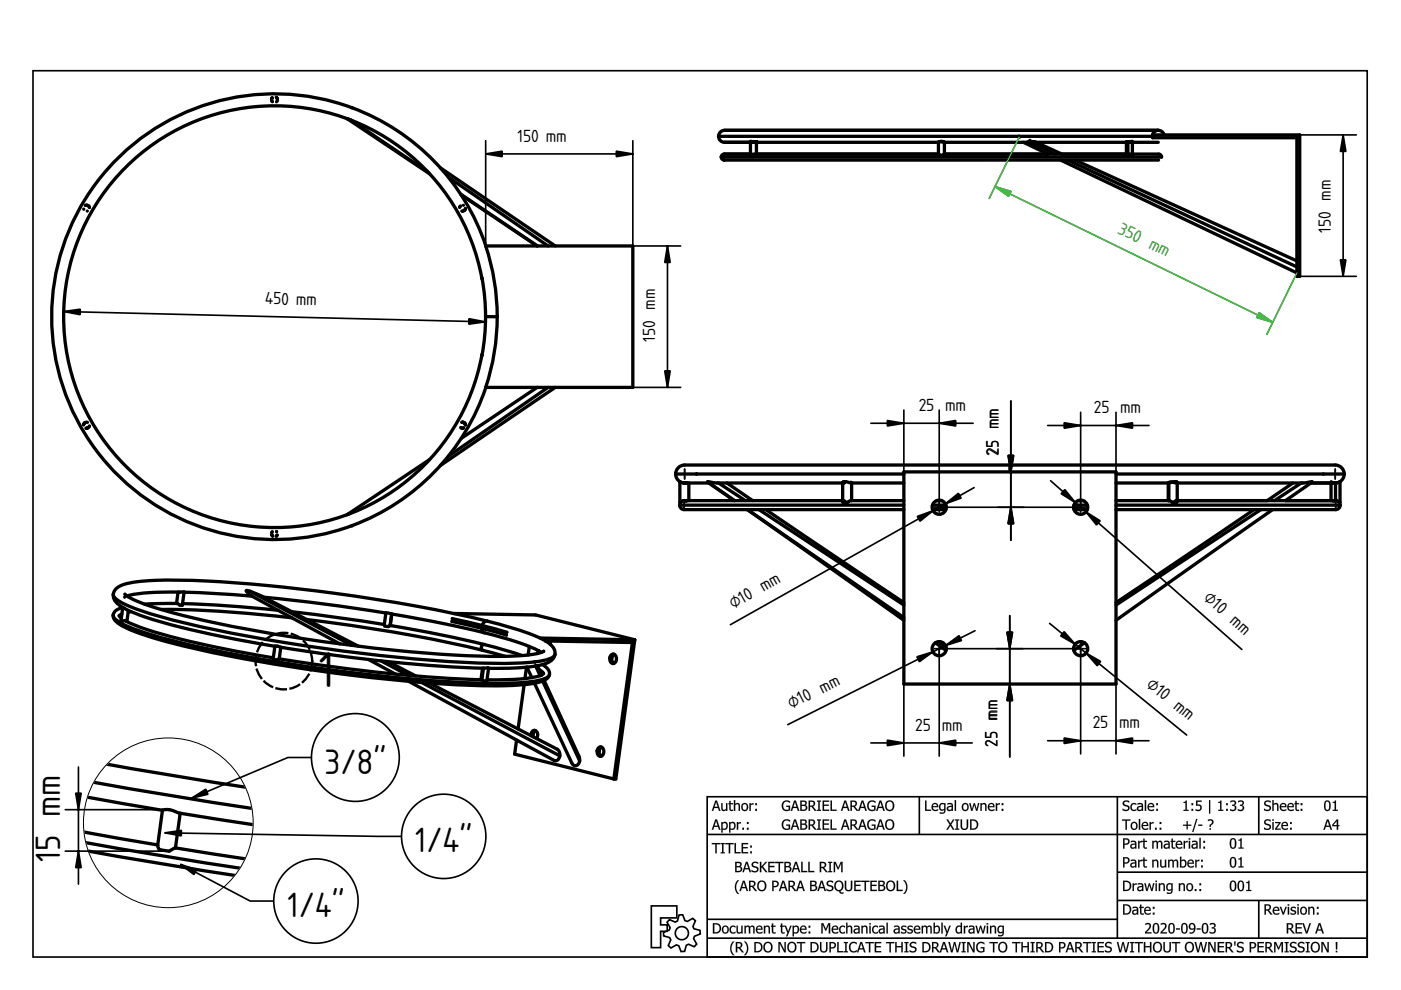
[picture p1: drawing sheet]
<svg xmlns="http://www.w3.org/2000/svg" width="297mm" height="210mm" viewBox="0 0 297 210" stroke-linecap="round" stroke-linejoin="round" font-family="sans-serif">
<defs><g id="words">
<text font-size="10" x="67.6" y="145.8">1</text>
<g font-size="7">
<text x="68.8" y="164">3/8&quot;</text>
<text x="12.7" y="182.9" transform="rotate(-90 12.7 182.9)">15 mm</text>
<text x="88" y="180.7">1/4&quot;</text>
<text x="60.9" y="194.4">1</text>
<text x="63.3" y="194.4">/4&quot;</text>
</g>
<g font-size="3.5">
<text x="109.7" y="30">150 mm</text>
<text x="282.2" y="49.4" transform="rotate(-90 282.2 49.4)">150 mm</text>
<text x="56.1" y="64.5" transform="rotate(1 56.1 64.5)">450 mm</text>
<text x="138.9" y="72.4" transform="rotate(-90 138.9 72.4)">150 mm</text>
<text x="194.8" y="87.1">25</text>
<text x="200.4" y="87.1">mm</text>
<text x="231.9" y="87.6">25</text>
<text x="237.5" y="87.6">mm</text>
<text x="211.7" y="96.6" transform="rotate(-90 211.7 96.6)">25 mm</text>
<text x="155.4" y="129.1" transform="rotate(-29 155.4 129.1)">⌀10 mm</text>
<text x="255" y="126.9" transform="rotate(41 255 126.9)">⌀10 mm</text>
<text x="242.9" y="145.4" transform="rotate(39 242.9 145.4)">⌀10 mm</text>
<text x="167.8" y="150.4" transform="rotate(-27 167.8 150.4)">⌀10 mm</text>
<text x="194.1" y="154.9">25</text>
<text x="199.7" y="154.9">mm</text>
<text x="231.7" y="154.5">25</text>
<text x="237.3" y="154.5">mm</text>
<text x="211.5" y="158.4" transform="rotate(-90 211.5 158.4)">25 mm</text>
</g>
<text font-size="3.5" fill="#1cad1c" x="236.8" y="49.3" transform="rotate(26 236.8 49.3)">350 mm</text>
</g></defs>
<g fill="none" stroke="#000" stroke-width=".35">
<path d="M7 15h282.9v187.9h-282.9zM149.9 168.9h140v34h-140zM149.9 176.9h140M194.9 168.9v8M236.9 168.9v30M266.9 168.9v8M138.1 192.1h5.4v2.5h-3.4v1.5h1.4v1.4h-1.4v3.4h-2zM141.9 195l1.2 .5 .5-.2 .4-1.3h.7l.5 1.2 .5 .2 1.2-.7 .5 .5-.5 1.2 .2 .5 1.3 .4 .1 .7-1.3 .5-.1 .5 .6 1.2-.5 .5-1.2-.5-.5 .2-.3 1.3-.8 .1-.5-1.3-.5-.2-1.1 .7-.6-.5 .5-1.2-.2-.5-1.3-.4v-.7l1.2-.5 .2-.5-.7-1.2zM149.9 194.9h87M149.9 198.9h140M236.9 184.9h53M236.9 190.9h53"/>
<path d="M266.9 190.9v8"/>
<circle cx="144.6" cy="197.9" r="1.4"/>
</g>
<g fill="#000">
<path d="M151.6 169.7h.4l.8 2.2h-.4l-.2-.6h-.8l-.2 .6h-.3zM151.7 169.7l-.8 2.2h.3l.2-.6h.9l.1 .6h.3l-.7-2.2zM151.8 170l-.3 1.1h.7zM151.8 170l.4 1.1h-.7zM152.9 170.3h.3v1.3l.3 .1 .4-.2v-1.2h.3v1.6h-.3v-.1a.57 .57 0 0 1-.6 .2 .57 .57 0 0 1-.4-.6zM152.9 170.3v1.1a.55 .55 0 0 0 .4 .5 .55 .55 0 0 0 .6-.2v.2h.3v-1.6h-.3v1.2a.41 .41 0 0 1-.5 .2 .41 .41 0 0 1-.2-.5v-.9zM154.6 169.8h.3v.5h.5v.2h-.5v.8a.33 .33 0 0 0 .2 .3 .33 .33 0 0 0 .3 0v.3a.56 .56 0 0 1-.8-.5v-.9h-.2v-.2h.2zM154.6 169.8v.5h-.2v.2h.2v.9a.53 .53 0 0 0 .8 .5v-.2h-.3l-.2-.1v-1.1h.5v-.2h-.5v-.5zM155.6 169.6h.3v.9a.57 .57 0 0 1 .6-.2 .57 .57 0 0 1 .4 .6v1h-.3v-1.3l-.3-.1-.4 .2v1.2h-.3zM155.6 169.6v2.3h.3v-1.2a.41 .41 0 0 1 .5-.2 .41 .41 0 0 1 .2 .5v.9h.3v-1a.55 .55 0 0 0-.4-.6 .55 .55 0 0 0-.6 .2v-.9zM157.4 170.5a.81 .81 0 0 1 1 .1 .81 .81 0 0 1 0 1.1 .81 .81 0 0 1-1.1 0l-.1-.6zM157.4 170.5a.8 .8 0 0 0-.1 1.2 .8 .8 0 0 0 1.2-.1 .79 .79 0 0 0-.1-1.1 .79 .79 0 0 0-1 0zM157.6 170.6a.56 .56 0 0 0-.1 .8 .56 .56 0 0 0 .7 .2 .56 .56 0 0 0 .1-.8 .56 .56 0 0 0-.7-.2zM157.6 170.6a.6 .6 0 0 1 .8 .3 .6 .6 0 0 1-.3 .8 .63 .63 0 0 1-.7-.3 .63 .63 0 0 1 .2-.8zM158.9 170.3h.3v.2l.6-.2v.3l-.6 .2v1.1h-.3zM158.9 170.3v1.6h.3v-1.1l.6-.2v-.3l-.6 .3v-.3zM160.1 170.3h.4v.4h-.4zM160.1 170.3v.4h.4v-.4zM160.1 171.5h.4v.4h-.4zM160.1 171.5v.4h.4v-.4z"/>
<path d="M151.6 173.7h.4l.8 2.2h-.4l-.2-.6h-.8l-.2 .6h-.3zM151.7 173.7l-.8 2.2h.3l.2-.6h.9l.1 .6h.3l-.7-2.2zM151.8 174l-.3 1.1h.7zM151.8 174l.4 1.1h-.7zM152.9 174.3h.3v.2a.65 .65 0 0 1 .8-.2 .65 .65 0 0 1 .3 .8 .73 .73 0 0 1-.3 .7 .73 .73 0 0 1-.8 0v.7h-.3zM152.9 174.3v2.2h.3v-.7a.75 .75 0 0 0 .9-.1 .75 .75 0 0 0 .2-.9 .6 .6 0 0 0-.4-.5 .6 .6 0 0 0-.7 .2v-.2zM153.2 174.7v.9a.57 .57 0 0 0 .8-.3 .57 .57 0 0 0-.5-.8zM153.2 174.7a.51 .51 0 0 1 .7-.1 .51 .51 0 0 1 .1 .7 .53 .53 0 0 1-.8 .3zM154.6 174.3h.3v.2a.65 .65 0 0 1 .8-.2 .65 .65 0 0 1 .3 .8 .73 .73 0 0 1-.3 .7 .73 .73 0 0 1-.8 0v.7h-.3zM154.6 174.3v2.2h.3l-.1-.7a.75 .75 0 0 0 1-.1 .75 .75 0 0 0 .1-.9 .6 .6 0 0 0-.4-.5 .6 .6 0 0 0-.7 .2l.1-.2zM154.9 174.7v.9a.57 .57 0 0 0 .8-.3 .57 .57 0 0 0-.5-.8zM154.8 174.7a.51 .51 0 0 1 .7-.1 .51 .51 0 0 1 .2 .7 .53 .53 0 0 1-.9 .3zM156.2 174.3h.3v.2l.6-.2v.3l-.6 .2v1.1h-.3zM156.2 174.3v1.6h.3v-1.1l.6-.2v-.3l-.6 .3v-.3zM157.4 175.5h.4v.4h-.4zM157.4 175.5v.4h.3v-.4zM158.4 174.3h.3v.4h-.3zM158.4 174.3v.4h.3v-.4zM158.4 175.5h.3v.4h-.3zM158.4 175.5v.4h.3v-.4z"/>
<path d="M151.7 169.7h.3l.7 2.2h-.3l-.2-.6h-.8l-.2 .6h-.3zM151.8 170l-.3 1.1h.7zM152.9 170.3h.3v1a.38 .38 0 0 0 .3 .5 .38 .38 0 0 0 .4-.3v-1.2h.3v1.6h-.3v-.2a.56 .56 0 0 1-.6 .3 .56 .56 0 0 1-.4-.6zM154.6 169.8h.3v.5h.5v.2h-.5v1.1l.5 .1a.38 .38 0 0 1-.3 .3 .38 .38 0 0 1-.4-.3l-.1-1.2h-.2v-.2h.2zM155.6 169.6h.3v.9a.56 .56 0 0 1 .6-.2 .56 .56 0 0 1 .4 .6v1h-.3v-1a.38 .38 0 0 0-.3-.4 .38 .38 0 0 0-.4 .2v1.2h-.3zM157.4 170.5a.79 .79 0 0 1 1 .1 .79 .79 0 0 1 0 1 .79 .79 0 0 1-1 .1l-.2-.6zM157.6 170.6a.58 .58 0 0 0-.1 .8 .58 .58 0 0 0 .7 .2 .58 .58 0 0 0 .1-.8 .58 .58 0 0 0-.7-.2zM158.9 170.3h.3v.2l.6-.2v.3l-.6 .2v1.1h-.3zM160.1 170.3h.4v.4h-.4zM160.1 171.5h.4v.4h-.4z"/>
<path d="M151.7 173.7h.3l.7 2.2h-.3l-.2-.6h-.8l-.2 .6h-.3zM151.8 174l-.3 1.1h.7zM152.9 174.3h.3v.2a.69 .69 0 0 1 .9-.1 .69 .69 0 0 1 .2 .9 .69 .69 0 0 1-1.1 .5v.7h-.3zM153.2 174.7v.9a.59 .59 0 0 0 .8-.3 .59 .59 0 0 0-.5-.8zM154.6 174.3h.3v.2a.69 .69 0 0 1 .9-.1 .69 .69 0 0 1 .1 .9 .69 .69 0 0 1-1 .5v.7h-.3zM154.9 174.7v.9a.59 .59 0 0 0 .8-.3 .59 .59 0 0 0-.5-.8zM156.2 174.3h.3v.2l.6-.2v.3l-.6 .2v1.1h-.3zM157.4 175.5h.3v.4h-.3zM158.4 174.3h.3v.4h-.3zM158.4 175.5h.3v.4h-.3z"/>
<path d="M166 170l.4-.2 .6-.1 .5 .2v.3a.87 .87 0 0 0-1.5 .5 .87 .87 0 0 0 1.2 .9v-.5h-.5v-.3h.8v1a1.16 1.16 0 0 1-1.6-.2 1.16 1.16 0 0 1 .1-1.6zM168.4 169.7h.3l.8 2.2h-.3l-.2-.6h-.9l-.2 .6h-.3zM168.5 170l-.3 1.1h.7zM169.7 169.7h.6a.54 .54 0 0 1 .7 .3 .54 .54 0 0 1-.3 .7 .65 .65 0 0 1 .4 .8 .65 .65 0 0 1-.8 .4h-.6zM170 170v.6h.3a.35 .35 0 0 0 .5-.3 .35 .35 0 0 0-.6-.3zM170 170.9v.8a.56 .56 0 0 0 .6 0 .56 .56 0 0 0 .2-.6l-.2-.2zM171.4 169.7h.6a.64 .64 0 0 1 .8 .5 .64 .64 0 0 1-.4 .8l.7 .9h-.3l-.7-.8h-.4v.8h-.3zM171.7 170v.8a.48 .48 0 0 0 .7-.1 .48 .48 0 0 0-.1-.7zM173.2 169.7h.9v.3h-.3v1.7h.3v.2h-.9v-.2h.3v-1.7h-.3zM174.4 169.7h1.4v.3h-1.1v.6h1v.3h-1v.8h1.1v.2h-1.4zM176.1 169.7h.3v2h1v.2h-1.3zM179 169.7h.4l.7 2.2h-.3l-.2-.6h-.8l-.2 .6h-.3zM179.2 170l-.3 1.1h.6zM180.3 169.7h.6a.64 .64 0 0 1 .8 .5 .64 .64 0 0 1-.5 .8l.8 .9h-.4l-.7-.8h-.3v.8h-.3zM180.6 170v.8a.48 .48 0 0 0 .7-.1 .48 .48 0 0 0-.1-.7zM182.7 169.7h.3l.8 2.2h-.3l-.2-.6h-.9l-.2 .6h-.3zM182.9 170l-.4 1.1h.7zM184.1 170l.4-.2 .6-.1 .5 .2v.3a.87 .87 0 0 0-1.5 .5 .87 .87 0 0 0 1.2 .9v-.5h-.5v-.3h.8v1a1.16 1.16 0 0 1-1.6-.2 1.16 1.16 0 0 1 .1-1.6zM186.5 169.7h.3l.8 2.2h-.3l-.2-.6h-.9l-.2 .6h-.2zM186.7 170l-.4 1.1h.7zM187.9 170a1.05 1.05 0 0 1 1.4 0 1.05 1.05 0 0 1 .2 1.3 1 1 0 0 1-1.3 .6 1 1 0 0 1-.5-1.4zM188.2 170.1a.92 .92 0 0 0-.2 1 .92 .92 0 0 0 .8 .6 .88 .88 0 0 0 .5-1.1 .88 .88 0 0 0-.9-.6z"/>
<path d="M166 170a1.12 1.12 0 0 1 1.2-.2l.3 .1v.4a.88 .88 0 0 0-1.5 .2 .88 .88 0 0 0 1 1.2l.2-.1v-.5h-.5v-.3h.8v1l-.3 .1a1.14 1.14 0 0 1-1.4-.5 1.14 1.14 0 0 1 .2-1.4zM166 170a1.4 1.4 0 0 0 0 1.7l.8 .3 .7-.2v-1h-.8v.3h.5v.6h-.6l-.4-.2a.86 .86 0 0 1-.1-1.2 .86 .86 0 0 1 1.1-.2l.3 .1v-.3l-.5-.2-.6 .1zM168.4 169.7h.3l.8 2.2h-.3l-.2-.6h-.9l-.2 .6h-.3zM168.4 169.7l-.8 2.2h.3l.2-.6h.9l.2 .6h.3l-.8-2.2zM168.5 170l-.3 1.1h.7zM168.5 170l.4 1.1h-.7zM169.7 169.7h.6a.55 .55 0 0 1 .7 .3 .55 .55 0 0 1-.3 .7 .59 .59 0 0 1 .5 .5 .59 .59 0 0 1-.3 .6l-.4 .1h-.8zM169.7 169.7v2.2h.6a.65 .65 0 0 0 .8-.4 .65 .65 0 0 0-.4-.8 .49 .49 0 0 0 .1-.9zM170 170v.6h.6v-.5zM170 170h.2a.36 .36 0 0 1 .6 .3 .36 .36 0 0 1-.5 .3h-.3zM170 170.9v.8l.7-.1a.4 .4 0 0 0 .1-.5 .4 .4 0 0 0-.5-.2zM170 170.9h.7a.46 .46 0 0 1 .1 .6 .46 .46 0 0 1-.6 .2h-.2zM171.4 169.7l1.2 .1a.64 .64 0 0 1 .2 .7 .64 .64 0 0 1-.4 .5l.8 .9h-.4l-.7-.8h-.4l.1 .8h-.4zM171.4 169.7v2.2h.3v-.9h.4l.7 .9h.3l-.8-.9a.63 .63 0 0 0 .5-.8 .63 .63 0 0 0-.8-.4zM171.7 170v.8a.49 .49 0 0 0 .6-.1 .49 .49 0 0 0 .1-.6zM171.7 170h.4a.41 .41 0 0 1 .4 .3 .41 .41 0 0 1-.1 .4l-.7 .1zM173.2 169.7h.9v.3h-.3v1.7h.3v.2h-.9v-.2h.3v-1.7h-.3zM173.2 169.7v.3h.3v1.7h-.3v.2h.9v-.2h-.3v-1.7h.3v-.3zM174.4 169.7h1.4v.3h-1.1v.6h1v.3h-1v.8h1.1v.2h-1.4zM174.4 169.7v2.2h1.4v-.2h-1.1v-.9h1v-.2h-1v-.6h1.1v-.3zM176.1 169.7h.3v2h1v.2h-1.3zM176.1 169.7v2.2h1.3v-.2h-1v-2zM179 169.7h.4l.7 2.2h-.3l-.2-.6h-.8l-.2 .6h-.3zM179 169.7l-.7 2.2h.3l.2-.6h.8l.2 .6h.3l-.7-2.2zM179.2 170l-.3 1.1h.6zM179.2 170l.4 1.1h-.8zM180.3 169.7l1.1 .1a.64 .64 0 0 1 .3 .7 .64 .64 0 0 1-.5 .5l.8 .9h-.4l-.7-.8h-.3v.8h-.3zM180.3 169.7v2.2h.3v-.9h.4l.6 .9h.4l-.8-.9a.63 .63 0 0 0 .5-.8 .63 .63 0 0 0-.8-.4zM180.6 170v.8a.49 .49 0 0 0 .6-.1 .49 .49 0 0 0 .1-.6zM180.6 170h.4a.41 .41 0 0 1 .4 .3 .41 .41 0 0 1-.1 .4l-.7 .1zM182.7 169.7h.4l.7 2.2h-.3l-.2-.6h-.9l-.1 .6h-.4zM182.7 169.7l-.8 2.2h.3l.2-.6h.9l.2 .6h.3l-.8-2.2zM182.8 170l-.3 1.1h.7zM182.9 170l.3 1.1h-.7zM184.1 170a1.12 1.12 0 0 1 1.2-.2l.3 .1v.4a.88 .88 0 0 0-1.5 .2 .88 .88 0 0 0 1 1.2l.2-.1v-.5h-.5v-.3h.8v1l-.3 .1a1.14 1.14 0 0 1-1.4-.5 1.14 1.14 0 0 1 .2-1.4zM184.2 170a1.4 1.4 0 0 0-.1 1.7l.8 .3 .7-.2v-1h-.8v.3h.5v.6h-.6l-.3-.2a.86 .86 0 0 1-.2-1.2 .86 .86 0 0 1 1.1-.2l.3 .1v-.3l-.5-.2-.6 .1zM186.5 169.7h.4l.7 2.2h-.3l-.2-.6h-.9l-.1 .6h-.4zM186.5 169.7l-.7 2.2h.2l.2-.6h.9l.2 .6h.3l-.8-2.2zM186.6 170l-.3 1.1h.7zM186.7 170l.3 1.1h-.7zM187.9 170a1.06 1.06 0 0 1 1.4 0 1.06 1.06 0 0 1 .2 1.3l-.2 .4a.99 .99 0 0 1-1.4 0l-.2-.9zM187.9 170a1.08 1.08 0 0 0-.1 1.5 1.08 1.08 0 0 0 1.5 .2l.3-.9-.3-.8a1.02 1.02 0 0 0-1.4 0zM188.1 170.2a1.04 1.04 0 0 0 .5 1.5 .85 .85 0 0 0 .7-1 .85 .85 0 0 0-.9-.7zM188.2 170.1a.62 .62 0 0 1 .9 .1 .87 .87 0 0 1 .2 1 .87 .87 0 0 1-1 .4 1.17 1.17 0 0 1-.1-1.5z"/>
<path d="M166 174l.4-.2 .6-.1 .5 .2v.3a.87 .87 0 0 0-1.5 .5 .87 .87 0 0 0 1.2 .9v-.5h-.5v-.3h.8v1a1.16 1.16 0 0 1-1.6-.2 1.16 1.16 0 0 1 .1-1.6zM168.4 173.7h.3l.8 2.2h-.3l-.2-.6h-.9l-.2 .6h-.3zM168.5 174l-.3 1.1h.7zM169.7 173.7h.6a.54 .54 0 0 1 .7 .3 .54 .54 0 0 1-.3 .7 .65 .65 0 0 1 .4 .8 .65 .65 0 0 1-.8 .4h-.6zM170 174v.6h.3a.35 .35 0 0 0 .5-.3 .35 .35 0 0 0-.6-.3zM170 174.9v.8a.56 .56 0 0 0 .6 0 .56 .56 0 0 0 .2-.6l-.2-.2zM171.4 173.7h.6a.64 .64 0 0 1 .8 .5 .64 .64 0 0 1-.4 .8l.7 .9h-.3l-.7-.8h-.4v.8h-.3zM171.7 174v.8a.48 .48 0 0 0 .7-.1 .48 .48 0 0 0-.1-.7zM173.2 173.7h.9v.3h-.3v1.7h.3v.2h-.9v-.2h.3v-1.7h-.3zM174.4 173.7h1.4v.3h-1.1v.6h1v.3h-1v.8h1.1v.2h-1.4zM176.1 173.7h.3v2h1v.2h-1.3zM179 173.7h.4l.7 2.2h-.3l-.2-.6h-.8l-.2 .6h-.3zM179.2 174l-.3 1.1h.6zM180.3 173.7h.6a.64 .64 0 0 1 .8 .5 .64 .64 0 0 1-.5 .8l.8 .9h-.4l-.7-.8h-.3v.8h-.3zM180.6 174v.8a.48 .48 0 0 0 .7-.1 .48 .48 0 0 0-.1-.7zM182.7 173.7h.3l.8 2.2h-.3l-.2-.6h-.9l-.2 .6h-.3zM182.9 174l-.4 1.1h.7zM184.1 174l.4-.2 .6-.1 .5 .2v.3a.87 .87 0 0 0-1.5 .5 .87 .87 0 0 0 1.2 .9v-.5h-.5v-.3h.8v1a1.16 1.16 0 0 1-1.6-.2 1.16 1.16 0 0 1 .1-1.6zM186.5 173.7h.3l.8 2.2h-.3l-.2-.6h-.9l-.2 .6h-.2zM186.7 174l-.4 1.1h.7zM187.9 174a1.05 1.05 0 0 1 1.4 0 1.05 1.05 0 0 1 .2 1.3 1 1 0 0 1-1.3 .6 1 1 0 0 1-.5-1.4zM188.2 174.1a.92 .92 0 0 0-.2 1 .92 .92 0 0 0 .8 .6 .88 .88 0 0 0 .5-1.1 .88 .88 0 0 0-.9-.6z"/>
<path d="M166 174a1.12 1.12 0 0 1 1.2-.2l.3 .1v.4a.88 .88 0 0 0-1.5 .2 .88 .88 0 0 0 1 1.2l.2-.1v-.5h-.5v-.3h.8v1l-.3 .1a1.14 1.14 0 0 1-1.4-.5 1.14 1.14 0 0 1 .2-1.4zM166 174a1.4 1.4 0 0 0 0 1.7l.8 .3 .7-.2v-1h-.8v.3h.5v.6h-.6l-.4-.2a.86 .86 0 0 1-.1-1.2 .86 .86 0 0 1 1.1-.2l.3 .1v-.3l-.5-.2-.6 .1zM168.4 173.7h.3l.8 2.2h-.3l-.2-.6h-.9l-.2 .6h-.3zM168.4 173.7l-.8 2.2h.3l.2-.6h.9l.2 .6h.3l-.8-2.2zM168.5 174l-.3 1.1h.7zM168.5 174l.4 1.1h-.7zM169.7 173.7h.6a.55 .55 0 0 1 .7 .3 .55 .55 0 0 1-.3 .7 .59 .59 0 0 1 .5 .5 .59 .59 0 0 1-.3 .6l-.4 .1h-.8zM169.7 173.7v2.2h.6a.65 .65 0 0 0 .8-.4 .65 .65 0 0 0-.4-.8 .49 .49 0 0 0 .1-.9zM170 174v.6h.6v-.6zM170 174h.2a.36 .36 0 0 1 .6 .3 .36 .36 0 0 1-.5 .3h-.3zM170 174.9v.8l.7-.1a.4 .4 0 0 0 .1-.5 .4 .4 0 0 0-.5-.2zM170 174.9h.7a.46 .46 0 0 1 .1 .6 .46 .46 0 0 1-.6 .2h-.2zM171.4 173.7l1.2 .1a.64 .64 0 0 1 .2 .7 .64 .64 0 0 1-.4 .5l.8 .9h-.4l-.7-.8h-.4l.1 .8h-.4zM171.4 173.7v2.2h.3v-.9h.4l.7 .9h.3l-.8-.9a.63 .63 0 0 0 .5-.8 .63 .63 0 0 0-.8-.4zM171.7 174v.8a.49 .49 0 0 0 .6-.1 .49 .49 0 0 0 .1-.6zM171.7 174h.4a.41 .41 0 0 1 .4 .3 .41 .41 0 0 1-.1 .4l-.7 .1zM173.2 173.7h.9v.3h-.3v1.7h.3v.2h-.9v-.2h.3v-1.7h-.3zM173.2 173.7v.3h.3v1.7h-.3v.2h.9v-.2h-.3v-1.7h.3v-.3zM174.4 173.7h1.4v.3h-1.1v.6h1v.3h-1v.8h1.1v.2h-1.4zM174.4 173.7v2.2h1.4v-.2h-1.1v-.9h1v-.2h-1v-.6h1.1v-.3zM176.1 173.7h.3v2h1v.2h-1.3zM176.1 173.7v2.2h1.3v-.2h-1v-2zM179 173.7h.4l.7 2.2h-.3l-.2-.6h-.8l-.2 .6h-.3zM179 173.7l-.7 2.2h.3l.2-.6h.8l.2 .6h.3l-.7-2.2zM179.2 174l-.3 1.1h.6zM179.2 174l.4 1.1h-.8zM180.3 173.7l1.1 .1a.64 .64 0 0 1 .3 .7 .64 .64 0 0 1-.5 .5l.8 .9h-.4l-.7-.8h-.3v.8h-.3zM180.3 173.7v2.2h.3v-.9h.4l.6 .9h.4l-.8-.9a.63 .63 0 0 0 .5-.8 .63 .63 0 0 0-.8-.4zM180.6 174v.8a.49 .49 0 0 0 .6-.1 .49 .49 0 0 0 .1-.6zM180.6 174h.4a.41 .41 0 0 1 .4 .3 .41 .41 0 0 1-.1 .4l-.7 .1zM182.7 173.7h.4l.7 2.2h-.3l-.2-.6h-.9l-.1 .6h-.4zM182.7 173.7l-.8 2.2h.3l.2-.6h.9l.2 .6h.3l-.8-2.2zM182.8 174l-.3 1.1h.7zM182.9 174l.3 1.1h-.7zM184.1 174a1.12 1.12 0 0 1 1.2-.2l.3 .1v.4a.88 .88 0 0 0-1.5 .2 .88 .88 0 0 0 1 1.2l.2-.1v-.5h-.5v-.3h.8v1l-.3 .1a1.14 1.14 0 0 1-1.4-.5 1.14 1.14 0 0 1 .2-1.4zM184.2 174a1.4 1.4 0 0 0-.1 1.7l.8 .3 .7-.2v-1h-.8v.3h.5v.6h-.6l-.3-.2a.86 .86 0 0 1-.2-1.2 .86 .86 0 0 1 1.1-.2l.3 .1v-.3l-.5-.2-.6 .1zM186.5 173.7h.4l.7 2.2h-.3l-.2-.6h-.9l-.1 .6h-.4zM186.5 173.7l-.7 2.2h.2l.2-.6h.9l.2 .6h.3l-.8-2.2zM186.6 174l-.3 1.1h.7zM186.7 174l.3 1.1h-.7zM187.9 174a1.06 1.06 0 0 1 1.4 0 1.06 1.06 0 0 1 .2 1.3l-.2 .4a.99 .99 0 0 1-1.4 0l-.2-.9zM187.9 174a1.08 1.08 0 0 0-.1 1.5 1.08 1.08 0 0 0 1.5 .2l.3-.9-.3-.8a1.02 1.02 0 0 0-1.4 0zM188.1 174.2a1.04 1.04 0 0 0 .5 1.5 .85 .85 0 0 0 .7-1 .85 .85 0 0 0-.9-.7zM188.2 174.1a.62 .62 0 0 1 .9 .1 .87 .87 0 0 1 .2 1 .87 .87 0 0 1-1 .4 1.17 1.17 0 0 1-.1-1.5z"/>
<path d="M196.1 169.7h.3v2h1v.2h-1.3zM197.7 170.5a.7 .7 0 0 1 .9-.2 .7 .7 0 0 1 .3 .8h-1.1a.65 .65 0 0 0 .4 .6 .65 .65 0 0 0 .7-.2v.3a.9 .9 0 0 1-1.2-.1 .9 .9 0 0 1 0-1.2zM197.9 170.6l-.1 .3h.8l-.2-.4zM199.5 170.6a.54 .54 0 0 0-.1 .8 .54 .54 0 0 0 .8 .1v-.9l-.4-.1zM199.3 170.5a.69 .69 0 0 1 .9-.1l.3-.1v1.4a.81 .81 0 0 1-1.3 .8v-.3a.58 .58 0 0 0 .7 .1 .58 .58 0 0 0 .3-.6 .72 .72 0 0 1-1 0 .72 .72 0 0 1-.1-1zM201.1 171.2a.37 .37 0 0 0 .2 .5 .37 .37 0 0 0 .5-.2v-.4zM200.9 170.3h.2a.64 .64 0 0 1 .9 .5v1.1h-.2v-.1a.56 .56 0 0 1-1-.1 .56 .56 0 0 1 .6-.8l.4-.1-.1-.2h-.8zM202.4 169.6h.3v2.3h-.3zM204.1 170.5a.79 .79 0 0 1 1.1 .1 .79 .79 0 0 1 0 1 .79 .79 0 0 1-1.1 .1l-.2-.6zM204.3 170.6a.58 .58 0 0 0-.1 .8 .58 .58 0 0 0 .8 .2 .58 .58 0 0 0 .1-.8 .58 .58 0 0 0-.8-.2zM205.5 170.3h.3l.3 1.3 .4-1.3h.2l.4 1.3 .3-1.3h.2l-.4 1.6h-.2l-.4-1.2-.4 1.2h-.3zM207.9 170.3h.2v.2a.56 .56 0 0 1 .7-.2 .56 .56 0 0 1 .4 .6v1h-.3v-1a.38 .38 0 0 0-.3-.4 .38 .38 0 0 0-.5 .2v1.2h-.2zM209.6 170.5a.7 .7 0 0 1 .9-.2 .7 .7 0 0 1 .3 .8h-1.1a.65 .65 0 0 0 .4 .6 .65 .65 0 0 0 .7-.2v.3a.9 .9 0 0 1-1.1-.1 .9 .9 0 0 1-.1-1.2zM209.9 170.6l-.2 .3h.9l-.2-.4zM211.1 170.3h.3v.2l.6-.2v.3l-.6 .2v1.1h-.3zM212.4 170.3h.3v.4h-.3zM212.4 171.5h.3v.4h-.3z"/>
<path d="M196.1 169.7h.3v2h1v.2h-1.3zM196.1 169.7v2.2h1.3v-.2h-1v-2zM197.7 170.5a.71 .71 0 0 1 .9-.2 .71 .71 0 0 1 .3 .9l-1.1-.1a.66 .66 0 0 0 1.1 .4v.3a.91 .91 0 0 1-1.2-.1 .91 .91 0 0 1 0-1.2zM197.7 170.5a.86 .86 0 0 0-.1 1.1 .86 .86 0 0 0 1 .3l.3-.1v-.3l-.2 .2a.56 .56 0 0 1-.7 0 .56 .56 0 0 1-.2-.6h1.1a.68 .68 0 0 0-.3-.8 .68 .68 0 0 0-.9 .2zM197.9 170.6l-.1 .3h.8l-.2-.4zM197.9 170.6l.5-.1 .3 .4h-.9zM199.5 170.7a.53 .53 0 0 0-.1 .7 .53 .53 0 0 0 .8 .1v-.9l-.4-.1zM199.5 170.6l.3-.1 .4 .1v.9a.54 .54 0 0 1-.8 0 .54 .54 0 0 1 0-.7zM199.3 170.5a.67 .67 0 0 1 .9-.1l.3-.1v1.4a.86 .86 0 0 1-1.3 .8v-.3l.5 .1 .4-.1 .1-.5a.69 .69 0 0 1-.9 .1 .69 .69 0 0 1-.2-.9zM199.3 170.5a.76 .76 0 0 0-.2 1 .76 .76 0 0 0 1 .3l.1-.1a.55 .55 0 0 1-.3 .6 .55 .55 0 0 1-.6-.1v.3a.8 .8 0 0 0 1.1-.8l.1-1.4-.3 .1a.67 .67 0 0 0-.9 .1zM201.1 171.3a.35 .35 0 0 0 .2 .4 .35 .35 0 0 0 .5-.2v-.4zM201.1 171.2l.7-.1v.4a.38 .38 0 0 1-.5 .2 .38 .38 0 0 1-.2-.5zM200.9 170.3h.2a.66 .66 0 0 1 1 .5v1.1h-.3v-.1l-.2 .1a.53 .53 0 0 1-.8-.2 .53 .53 0 0 1 .2-.7l.8-.2a.5 .5 0 0 0-.4-.3 .5 .5 0 0 0-.5 .1zM200.9 170.3v.3l.7-.1 .2 .4a.68 .68 0 0 0-.8 .1 .68 .68 0 0 0-.2 .7l.1 .1a.69 .69 0 0 0 .9-.1v.2h.2l-.1-1.4-.4-.2zM202.4 169.6h.3v2.3h-.3zM202.4 169.6v2.3h.3v-2.3zM204.1 170.5a.81 .81 0 0 1 1.1 .1 .81 .81 0 0 1 0 1.1 .81 .81 0 0 1-1.1 0l-.2-.6zM204.1 170.5a.8 .8 0 0 0 0 1.2 .8 .8 0 0 0 1.2-.1 .79 .79 0 0 0-.1-1.1 .79 .79 0 0 0-1.1 0zM204.3 170.6a.56 .56 0 0 0-.1 .8 .56 .56 0 0 0 .8 .2 .56 .56 0 0 0 .1-.8 .56 .56 0 0 0-.8-.2zM204.3 170.6a.6 .6 0 0 1 .8 .3 .6 .6 0 0 1-.3 .8 .63 .63 0 0 1-.6-.3 .63 .63 0 0 1 .1-.8zM205.5 170.3h.3l.3 1.3 .3-1.3h.3l.4 1.3 .2-1.3h.4l-.5 1.6h-.2l-.4-1.2-.4 1.2h-.3zM205.5 170.3l.4 1.6h.3l.4-1.3 .4 1.3h.2l.4-1.6h-.2l-.3 1.3-.4-1.3h-.2l-.4 1.3-.3-1.3zM207.9 170.3h.3l-.1 .2a.57 .57 0 0 1 .7-.2 .57 .57 0 0 1 .4 .6v1h-.3l-.1-1.3-.2-.1-.5 .2 .1 1.2h-.3zM207.9 170.3v1.6h.2v-1.2a.41 .41 0 0 1 .6-.2 .41 .41 0 0 1 .2 .5v.9h.3l-.1-1a.55 .55 0 0 0-.3-.6 .55 .55 0 0 0-.7 .2v-.2zM209.6 170.5a.71 .71 0 0 1 .9-.2 .71 .71 0 0 1 .3 .9l-1.1-.1a.66 .66 0 0 0 1.1 .4v.3a.91 .91 0 0 1-1.2-.1 .91 .91 0 0 1 0-1.2zM209.7 170.5a.86 .86 0 0 0-.2 1.1 .86 .86 0 0 0 1.1 .3l.2-.1v-.3l-.2 .2a.56 .56 0 0 1-.6 0 .56 .56 0 0 1-.3-.6h1.1a.68 .68 0 0 0-.3-.8 .68 .68 0 0 0-.8 .2zM209.9 170.6l-.2 .3h.9l-.2-.4zM209.8 170.6l.6-.1 .2 .4h-.9zM211.1 170.3h.3v.2l.6-.2v.3l-.6 .2v1.1h-.3zM211.1 170.3v1.6h.3v-1.1l.6-.2v-.3l-.6 .3v-.3zM212.4 170.3h.3v.4h-.3zM212.4 170.3v.4h.3v-.4zM212.4 171.5h.3v.4h-.3zM212.4 171.5v.4h.3v-.4z"/>
<path d="M200.7 173.7h.3l.5 .9 .5-.9h.4l-.7 1.1 .7 1.1h-.4l-.5-.8-.5 .8h-.4l.7-1.1zM202.5 173.7h.9v.3h-.3v1.7h.3v.2h-.9v-.2h.3v-1.7h-.3zM203.7 173.7h.3v1.4a.51 .51 0 0 0 .5 .6 .51 .51 0 0 0 .5-.6v-1.4h.3v1.4a.79 .79 0 0 1-.8 .9 .79 .79 0 0 1-.8-.9zM205.7 173.7a1.54 1.54 0 0 1 1.5 .4 1.11 1.11 0 0 1 .1 1.3 1.11 1.11 0 0 1-1.1 .5h-.5zM206 174v1.7a.88 .88 0 0 0 1.1-.9 .88 .88 0 0 0-1.1-.8z"/>
<path d="M200.6 173.7h.4l.5 .9 .5-.9h.4l-.7 1.1 .7 1.1h-.4l-.5-.8-.5 .8h-.4l.7-1.1zM200.7 173.7l.7 1.1-.8 1.1h.4l.5-.9 .5 .9h.4l-.7-1.1 .7-1.1h-.4l-.5 .9-.5-.9zM202.5 173.7h.9v.3h-.3v1.7h.3v.2h-.9v-.2h.3v-1.7h-.3zM202.5 173.7v.3h.3v1.7h-.3v.2h.9v-.2h-.3v-1.7h.3v-.3zM203.7 173.7h.3v1.4a.51 .51 0 0 0 .3 .6 .51 .51 0 0 0 .6-.2v-1.8h.4v1.4a.81 .81 0 0 1-.8 .9 .81 .81 0 0 1-.8-.9zM203.7 173.7v1.6l.2 .5a.96 .96 0 0 0 1.1 0l.2-.5 .1-1.6h-.3v1.5a.51 .51 0 0 1-.4 .5 .51 .51 0 0 1-.6-.1v-1.9zM205.7 173.7a1.46 1.46 0 0 1 1.6 .6 1.11 1.11 0 0 1 0 1.2 1.11 1.11 0 0 1-1.1 .4h-.5zM205.7 173.7v2.2l1.3-.2a1.19 1.19 0 0 0 0-1.8zM206 174v1.7a.86 .86 0 0 0 1.1-.9 .86 .86 0 0 0-1.1-.8zM206 174l.8 .1a.95 .95 0 0 1 0 1.4l-.8 .2z"/>
<path d="M237.9 173.7h1.8v.3h-.8v1.9h-.3v-1.9h-.7zM237.9 173.7v.3h.7v1.9h.3v-1.9h.8v-.3zM239.9 174.5a.81 .81 0 0 1 1.1 .1 .81 .81 0 0 1 0 1.1 .81 .81 0 0 1-1.1 0l-.2-.6zM239.9 174.5a.8 .8 0 0 0 0 1.2 .8 .8 0 0 0 1.2-.1 .79 .79 0 0 0-.1-1.1 .79 .79 0 0 0-1.1 0zM240.1 174.6a.56 .56 0 0 0-.1 .8 .56 .56 0 0 0 .8 .2 .56 .56 0 0 0 .1-.8 .56 .56 0 0 0-.8-.2zM240.1 174.6a.6 .6 0 0 1 .8 .3 .6 .6 0 0 1-.3 .8 .63 .63 0 0 1-.6-.3 .63 .63 0 0 1 .1-.8zM241.4 173.6h.4v2.3h-.4zM241.5 173.6v2.3h.2v-2.3zM242.2 174.5a.71 .71 0 0 1 .9-.2 .71 .71 0 0 1 .3 .8h-1.1a.66 .66 0 0 0 1.1 .4v.3a.91 .91 0 0 1-1.2-.1 .91 .91 0 0 1 0-1.2zM242.3 174.5a.86 .86 0 0 0-.2 1.1 .86 .86 0 0 0 1.1 .3l.2-.1v-.3l-.2 .2a.56 .56 0 0 1-.6 0 .56 .56 0 0 1-.3-.6h1.1a.68 .68 0 0 0-.3-.8 .68 .68 0 0 0-.8 .2zM242.4 174.6l-.1 .3h.9l-.2-.4zM242.4 174.6l.6-.1 .2 .4h-.9zM243.7 174.3h.3v.2l.6-.2v.3l-.6 .2v1.1h-.3zM243.7 174.3v1.6h.3v-1.1l.6-.2v-.3l-.6 .3v-.3zM244.9 175.5h.4v.4h-.4zM244.9 175.5v.4h.3v-.4zM245.9 174.3h.3v.4h-.3zM245.9 174.3v.4h.3v-.4zM245.9 175.5h.3v.4h-.3zM245.9 175.5v.4h.3v-.4z"/>
<path d="M237.9 173.7h1.8v.3h-.8v1.9h-.3v-1.9h-.7zM239.9 174.5a.79 .79 0 0 1 1.1 .1 .79 .79 0 0 1 0 1 .79 .79 0 0 1-1.1 .1l-.2-.6zM240.1 174.6a.58 .58 0 0 0-.1 .8 .58 .58 0 0 0 .8 .2 .58 .58 0 0 0 .1-.8 .58 .58 0 0 0-.8-.2zM241.5 173.6h.2v2.3h-.2zM242.2 174.5a.7 .7 0 0 1 .9-.2 .7 .7 0 0 1 .3 .8h-1.1a.65 .65 0 0 0 .4 .6 .65 .65 0 0 0 .7-.2v.3a.9 .9 0 0 1-1.1-.1 .9 .9 0 0 1-.1-1.2zM242.4 174.6l-.1 .3h.9l-.2-.4zM243.7 174.3h.3v.2l.6-.2v.3l-.6 .2v1.1h-.3zM244.9 175.5h.3v.4h-.3zM245.9 174.3h.3v.4h-.3zM245.9 175.5h.3v.4h-.3z"/>
<path d="M238.2 169.9l.9-.2 .3 .1v.4a.59 .59 0 0 0-.6-.2 .59 .59 0 0 0-.5 .4l.3 .2a.72 .72 0 0 1 .9 .9 .72 .72 0 0 1-1.2 .4l-.3-.1v-.4a.64 .64 0 0 0 .7 .3 .64 .64 0 0 0 .5-.5l-.8-.3a.58 .58 0 0 1-.2-1zM239.9 170.5a.87 .87 0 0 1 1-.1v.3a.59 .59 0 0 0-.8 0 .59 .59 0 0 0 0 .8 .59 .59 0 0 0 .8 0v.3a.86 .86 0 0 1-1.1-.2 .86 .86 0 0 1 .1-1.1zM241.4 171.2a.37 .37 0 0 0 .2 .5 .37 .37 0 0 0 .5-.2v-.4zM241.2 170.3h.2a.64 .64 0 0 1 .9 .5v1.1h-.2v-.1a.56 .56 0 0 1-1-.1 .56 .56 0 0 1 .6-.8l.4-.1-.1-.2h-.8zM242.7 169.6h.3v2.3h-.3zM243.5 170.5a.7 .7 0 0 1 .9-.2 .7 .7 0 0 1 .3 .8h-1.1a.65 .65 0 0 0 .4 .6 .65 .65 0 0 0 .7-.2v.3a.9 .9 0 0 1-1.2-.1 .9 .9 0 0 1 0-1.2zM243.7 170.6l-.1 .3h.8l-.2-.4zM245.2 170.3h.3v.4h-.3zM245.2 171.5h.3v.4h-.3z"/>
<path d="M238.2 169.9l.4-.2a.55 .55 0 0 1 .5 0 .55 .55 0 0 1 .3 .5 .56 .56 0 0 0-.6-.2 .56 .56 0 0 0-.4 .4l.2 .2a.71 .71 0 0 1 .9 .8 .71 .71 0 0 1-1 .6l-.5-.2v-.4a.7 .7 0 0 0 1.2 0l-.2-.3-.6-.2a.59 .59 0 0 1-.2-1zM238.2 169.9a.62 .62 0 0 0 0 .8l.7 .3a.35 .35 0 0 1 .3 .4 .35 .35 0 0 1-.3 .3h-.4l-.5-.3v.4a1.24 1.24 0 0 0 1.3 0 .61 .61 0 0 0-.2-1l-.1-.1a.46 .46 0 0 1-.7-.5 .46 .46 0 0 1 .8-.2l.3 .2v-.4h-.3zM239.9 170.5a.88 .88 0 0 1 1-.1v.3a.58 .58 0 0 0-.8 0 .58 .58 0 0 0 0 .8 .58 .58 0 0 0 .8 0v.3l-.2 .1a.85 .85 0 0 1-1-.4 .85 .85 0 0 1 .2-1zM239.9 170.5a.84 .84 0 0 0-.1 1.1 .84 .84 0 0 0 1.1 .2v-.3a.6 .6 0 0 1-1-.2 .6 .6 0 0 1 .7-.8l.3 .2v-.3a.86 .86 0 0 0-1 .1zM241.4 171.3a.35 .35 0 0 0 .2 .4 .35 .35 0 0 0 .5-.2v-.4zM241.4 171.2l.7-.1v.4a.38 .38 0 0 1-.5 .2 .38 .38 0 0 1-.2-.5zM241.2 170.3h.2a.66 .66 0 0 1 1 .5v1.1h-.3v-.1l-.2 .1a.53 .53 0 0 1-.8-.2 .53 .53 0 0 1 .2-.7l.8-.2a.5 .5 0 0 0-.4-.3 .5 .5 0 0 0-.5 .1zM241.2 170.3v.3l.7-.1 .2 .4a.68 .68 0 0 0-.8 .1 .68 .68 0 0 0-.2 .7l.1 .1a.69 .69 0 0 0 .9-.1v.2h.2l-.1-1.4-.4-.2zM242.7 169.6h.3v2.3h-.3zM242.7 169.6v2.3h.3v-2.3zM243.5 170.5a.71 .71 0 0 1 .9-.2 .71 .71 0 0 1 .3 .9l-1.1-.1a.66 .66 0 0 0 1.1 .4v.3a.91 .91 0 0 1-1.2-.1 .91 .91 0 0 1 0-1.2zM243.5 170.5a.86 .86 0 0 0-.1 1.1 .86 .86 0 0 0 1 .3l.3-.1v-.3l-.2 .2a.56 .56 0 0 1-.7 0 .56 .56 0 0 1-.2-.6h1.1a.68 .68 0 0 0-.3-.8 .68 .68 0 0 0-.9 .2zM243.7 170.6l-.1 .3h.8l-.2-.4zM243.7 170.6l.5-.1 .3 .4h-.9zM245.1 170.3h.4v.4h-.4zM245.2 170.3v.4h.3v-.4zM245.1 171.5h.4v.4h-.4zM245.2 171.5v.4h.3v-.4z"/>
<path d="M238.1 177.7h.6a.73 .73 0 0 1 .8 .9 .73 .73 0 0 1-1.1 .5v.8h-.3zM238.4 178v.9a.51 .51 0 0 0 .8-.5 .51 .51 0 0 0-.8-.4zM240 179.2a.37 .37 0 0 0 .2 .5 .37 .37 0 0 0 .5-.2v-.4zM239.8 178.3h.2a.64 .64 0 0 1 .9 .5v1.1h-.2v-.2a.56 .56 0 0 1-1 0 .56 .56 0 0 1 .6-.8l.4-.1-.1-.2h-.8zM241.3 178.3h.3v.2l.6-.2v.3l-.6 .2v1.1h-.3zM242.4 177.8h.3v.5h.5v.2h-.5v1.1l.5 .1a.38 .38 0 0 1-.4 .3 .38 .38 0 0 1-.3-.3l-.1-1.2h-.2v-.2h.2zM244.3 178.3h.3v.2a.5 .5 0 0 1 .9 0 .52 .52 0 0 1 .6-.2 .52 .52 0 0 1 .3 .5v1.1h-.2v-.9a.34 .34 0 0 0-.3-.5 .34 .34 0 0 0-.4 .3v1.1h-.3v-1a.34 .34 0 0 0-.2-.4 .34 .34 0 0 0-.4 .2v1.2h-.3zM247.1 179.2a.37 .37 0 0 0 .1 .5 .37 .37 0 0 0 .5-.2v-.4zM246.8 178.3h.3a.64 .64 0 0 1 .9 .5v1.1h-.3v-.2a.56 .56 0 0 1-.9 0 .56 .56 0 0 1 .5-.8l.4-.1v-.2h-.9zM248.4 177.8h.3v.5h.5v.2h-.5v1.1l.5 .1a.38 .38 0 0 1-.4 .3 .38 .38 0 0 1-.3-.3l-.1-1.2h-.2v-.2h.2zM249.5 178.5a.7 .7 0 0 1 .8-.2 .7 .7 0 0 1 .4 .8h-1.2a.65 .65 0 0 0 .5 .6 .65 .65 0 0 0 .6-.2v.3a.9 .9 0 0 1-1.1-.1 .9 .9 0 0 1 0-1.2zM249.7 178.6l-.2 .3h.9l-.2-.4zM251 178.3h.2v.2l.6-.2v.3l-.6 .2v1.1h-.2zM252 178.3h.3v1.6h-.3zM252 177.7h.3v.3h-.3zM253 179.2a.37 .37 0 0 0 .2 .5 .37 .37 0 0 0 .4-.2v-.4zM252.7 178.3h.3a.64 .64 0 0 1 .9 .5v1.1h-.3v-.2a.56 .56 0 0 1-.9 0 .56 .56 0 0 1 .5-.8l.4-.1v-.2h-.9zM254.3 177.6h.3v2.3h-.3zM255.1 178.3h.4v.4h-.4zM255.1 179.5h.4v.4h-.4z"/>
<path d="M238.1 177.7l1.1 .2a.65 .65 0 0 1 .1 1l-.4 .2h-.5v.8h-.3zM238.1 177.7v2.2h.3v-.8l.9-.2a.67 .67 0 0 0 .1-.8 .67 .67 0 0 0-.7-.3zM238.4 178v.9l.7-.2 .1-.3-.2-.3zM238.4 178a.53 .53 0 0 1 .8 .4 .53 .53 0 0 1-.8 .5zM240 179.2a.35 .35 0 0 0 .2 .5 .35 .35 0 0 0 .4-.2l.1-.4zM240 179.2l.7-.2v.5a.38 .38 0 0 1-.5 .2 .38 .38 0 0 1-.2-.5zM239.8 178.3h.2a.66 .66 0 0 1 .9 .5v1.1h-.3l.1-.2-.2 .2a.53 .53 0 0 1-.8-.2 .53 .53 0 0 1 .2-.7l.7-.2a.5 .5 0 0 0-.3-.3 .5 .5 0 0 0-.5 .1zM239.8 178.3v.3l.7-.1 .2 .4a.68 .68 0 0 0-.8 .1 .68 .68 0 0 0-.2 .7l.1 .1a.69 .69 0 0 0 .9-.1v.2h.2l-.1-1.4-.4-.2zM241.3 178.3h.3v.2l.6-.2v.3l-.6 .2v1.1h-.3zM241.3 178.3v1.6h.3v-1.1l.6-.2v-.3l-.6 .3v-.3zM242.4 177.8h.3v.5h.5v.2h-.5v.8a.33 .33 0 0 0 .1 .3 .33 .33 0 0 0 .4 0v.3a.56 .56 0 0 1-.8-.5v-.9h-.2v-.2h.2zM242.4 177.8v.5h-.2v.2h.2v.9a.53 .53 0 0 0 .8 .5v-.2h-.3l-.2-.1v-1.1h.5v-.2h-.5v-.5zM244.3 178.3h.3v.2a.51 .51 0 0 1 .9 0 .55 .55 0 0 1 .8-.1l.2 1.5h-.4v-1.2l-.2-.2-.4 .2v1.2h-.3v-1.1a.32 .32 0 0 0-.3-.3 .32 .32 0 0 0-.3 .2v1.2h-.3zM244.3 178.3v1.6h.3v-1.2a.39 .39 0 0 1 .6-.1v1.3h.3v-1.2a.4 .4 0 0 1 .6-.1l.1 1.3h.2v-1.1a.51 .51 0 0 0-.3-.5 .51 .51 0 0 0-.7 .3 .5 .5 0 0 0-.4-.3 .5 .5 0 0 0-.4 .2v-.2zM247.1 179.2a.35 .35 0 0 0 .2 .5 .35 .35 0 0 0 .4-.2v-.4zM247.1 179.2l.7-.2v.5a.38 .38 0 0 1-.5 .2 .38 .38 0 0 1-.2-.5zM246.8 178.3h.3a.66 .66 0 0 1 .9 .5v1.1h-.3v-.2l-.2 .2a.53 .53 0 0 1-.7-.2 .53 .53 0 0 1 .2-.7l.7-.2a.5 .5 0 0 0-.3-.3 .5 .5 0 0 0-.6 .1zM246.8 178.3v.3l.8-.1 .2 .4a.68 .68 0 0 0-.8 .1 .68 .68 0 0 0-.2 .7l.1 .1a.69 .69 0 0 0 .9-.1l-.1 .2h.3l-.1-1.4-.4-.2zM248.4 177.8h.3v.5h.5v.2h-.5v.8a.33 .33 0 0 0 .1 .3 .33 .33 0 0 0 .4 0v.3a.56 .56 0 0 1-.8-.5v-.9h-.2v-.2h.2zM248.4 177.8v.5h-.2v.2h.2v.9a.53 .53 0 0 0 .8 .5v-.2h-.3l-.2-.1v-1.1h.5v-.2h-.5v-.5zM249.5 178.5a.71 .71 0 0 1 .8-.2 .71 .71 0 0 1 .4 .8h-1.2a.66 .66 0 0 0 1.1 .4l.1 .3a.91 .91 0 0 1-1.2-.1 .91 .91 0 0 1 0-1.2zM249.5 178.5a.86 .86 0 0 0-.1 1.1 .86 .86 0 0 0 1 .3l.2-.1v-.3l-.2 .2a.56 .56 0 0 1-.6 0 .56 .56 0 0 1-.3-.6h1.2a.68 .68 0 0 0-.4-.8 .68 .68 0 0 0-.8 .2zM249.7 178.6l-.2 .3h.9l-.2-.4zM249.7 178.6l.5-.1 .2 .4h-.9zM250.9 178.3h.4l-.1 .2 .6-.2v.3l-.6 .2 .1 1.1h-.4zM251 178.3v1.6h.2v-1.1l.6-.2v-.3l-.6 .3v-.3zM252 178.3h.3v1.6h-.3zM252 178.3v1.6h.3v-1.6zM252 177.7h.4v.3h-.4zM252 177.7v.3h.3v-.3zM253 179.2a.35 .35 0 0 0 .2 .5 .35 .35 0 0 0 .4-.2v-.4zM253 179.2l.7-.2v.5a.38 .38 0 0 1-.5 .2 .38 .38 0 0 1-.2-.5zM252.7 178.3h.3a.66 .66 0 0 1 .9 .5v1.1h-.3v-.2l-.2 .2a.53 .53 0 0 1-.7-.2 .53 .53 0 0 1 .2-.7l.7-.2a.5 .5 0 0 0-.3-.3 .5 .5 0 0 0-.6 .1zM252.7 178.3v.3l.8-.1 .2 .4a.68 .68 0 0 0-.8 .1 .68 .68 0 0 0-.2 .7l.1 .1a.69 .69 0 0 0 .9-.1l-.1 .2h.3l-.1-1.4-.4-.2zM254.3 177.6h.3v2.3h-.3zM254.3 177.6v2.3h.3v-2.3zM255.1 178.3h.4v.4h-.4zM255.1 178.3v.4h.4v-.4zM255.1 179.5h.4v.4h-.4zM255.1 179.5v.4h.4v-.4z"/>
<path d="M250.9 170l.7-.3v2h.4v.2h-1.1v-.2h.4v-1.5h-.4zM252.6 170.3h.4v.4h-.4zM252.6 171.5h.4v.4h-.4zM253.6 169.7h1.2v.3h-.9v.6a.75 .75 0 0 1 .9 .8 .75 .75 0 0 1-1.2 .5l-.1-.4a.52 .52 0 0 0 .8 .1 .52 .52 0 0 0-.1-.8l-.6 .1zM256.3 169.6h.3v2.9h-.3zM258.3 170l.7-.3v2h.4v.2h-1.1v-.2h.4v-1.5h-.4zM260 170.3h.3v.4h-.3zM260 171.5h.3v.4h-.3zM260.9 169.8l.2-.1a.58 .58 0 0 1 .9 .2 .58 .58 0 0 1-.3 .8 .68 .68 0 0 1 .3 1 .68 .68 0 0 1-.9 .2l-.3-.1v-.3a.54 .54 0 0 0 .8 .2 .54 .54 0 0 0 .1-.8h-.5v-.3a.39 .39 0 0 0 .5-.2 .39 .39 0 0 0-.2-.5 .39 .39 0 0 0-.5 .2h-.1zM262.5 169.8l.3-.1a.58 .58 0 0 1 .8 .2 .58 .58 0 0 1-.3 .8 .68 .68 0 0 1 .4 1 .68 .68 0 0 1-1 .2l-.3-.1v-.3a.54 .54 0 0 0 .8 .2 .54 .54 0 0 0 .1-.8h-.4v-.3a.39 .39 0 0 0 .5-.2 .39 .39 0 0 0-.2-.5 .39 .39 0 0 0-.5 .2h-.2z"/>
<path d="M250.9 170l.7-.3v2h.4v.2h-1.1v-.2h.4v-1.5l-.4 .1zM250.9 170v.2h.5v1.5h-.5v.2h1.1v-.2h-.4v-2zM252.6 170.3h.4v.4h-.4zM252.6 170.3v.4h.4v-.4zM252.6 171.5h.4v.4h-.4zM252.6 171.5v.4h.4v-.4zM253.6 169.7h1.2v.3h-.9v.6a.76 .76 0 0 1 .9 .9 .76 .76 0 0 1-1.2 .4h-.1v-.4l.5 .2 .4-.1a.53 .53 0 0 0-.1-.7 .53 .53 0 0 0-.7 0zM253.6 169.7v1.2h.8a.54 .54 0 0 1-.1 .8 .54 .54 0 0 1-.8-.2v.3a1.02 1.02 0 0 0 1.1 0v-.1a.78 .78 0 0 0 0-1l-.8-.1v-.6h1v-.3zM256.3 169.6h.3v2.9h-.3zM256.3 169.6v2.9h.3v-2.9zM258.3 170l.7-.3v2h.4v.2h-1.1v-.2h.4v-1.5l-.4 .1zM258.3 170v.2h.4v1.5h-.4v.2h1.1v-.2h-.4v-2zM259.9 170.3h.4v.4h-.4zM260 170.3v.4h.3v-.4zM259.9 171.5h.4v.4h-.4zM260 171.5v.4h.3v-.4zM260.8 169.8a.68 .68 0 0 1 .9-.1 .68 .68 0 0 1 .3 .9l-.2 .1a.6 .6 0 0 1 .1 1.1 1.07 1.07 0 0 1-1.1 0v-.3l.6 .2 .4-.3-.1-.4-.5-.1v-.3a.37 .37 0 0 0 .5-.1 .37 .37 0 0 0 0-.5l-.9 .2zM260.9 169.8v.3a.45 .45 0 0 1 .6-.2 .45 .45 0 0 1 .2 .6l-.5 .1v.3a.47 .47 0 0 1 .6 .5 .47 .47 0 0 1-.7 .3l-.3-.2v.3a.74 .74 0 0 0 1 .1 .74 .74 0 0 0 .1-1.1l-.2-.1a.51 .51 0 0 0 .4-.4 .51 .51 0 0 0-.2-.5l-.5-.1zM262.5 169.8a.68 .68 0 0 1 .9-.1 .68 .68 0 0 1 .2 .9l-.2 .1a.6 .6 0 0 1 .2 1.1 1.07 1.07 0 0 1-1.2 0v-.3l.6 .2 .4-.3v-.4l-.5-.1v-.3a.37 .37 0 0 0 .4-.1 .37 .37 0 0 0 0-.5l-.8 .2zM262.5 169.8v.3a.45 .45 0 0 1 .6-.2 .45 .45 0 0 1 .2 .6l-.4 .1v.3a.47 .47 0 0 1 .6 .5 .47 .47 0 0 1-.8 .3l-.3-.2 .1 .3a.74 .74 0 0 0 1 .1 .74 .74 0 0 0 0-1.1l-.2-.1a.51 .51 0 0 0 .4-.4 .51 .51 0 0 0-.2-.5l-.4-.1z"/>
<path d="M250.8 174.9h.8v-.8h.2v.8h.8v.2h-.8v.7h-.2v-.7h-.8zM253.6 173.6h.3l-.9 2.8h-.2zM254.1 174.8h.8v.3h-.8zM256.1 173.8a.7 .7 0 0 1 1.1 .2 .7 .7 0 0 1-.5 1v.3h-.2v-.5a.49 .49 0 0 0 .4-.7 .49 .49 0 0 0-.8 0zM256.4 175.6h.3v.3h-.3z"/>
<path d="M250.8 174.8l.8 .1v-.8h.2v.8l.8-.1v.3h-.8v.7h-.2v-.7h-.8zM251.6 174.1v.8h-.8v.2h.8v.7h.2v-.7h.8v-.2h-.8v-.8zM253.6 173.6h.3l-.9 2.8h-.3zM253.6 173.6l-.8 2.8h.2l.9-2.7zM254.1 174.8h.8v.3h-.8zM254.1 174.8v.3h.8v-.3zM256.1 173.8a.71 .71 0 0 1 1.1 .2 .71 .71 0 0 1-.5 1v.4h-.3l.1-.5a.47 .47 0 0 0 .4-.7 .47 .47 0 0 0-.8-.1zM256.1 173.8v.3a.45 .45 0 0 1 .7-.2 .45 .45 0 0 1 0 .7l-.3 .3v.4h.2v-.3a.69 .69 0 0 0 .5-1 .69 .69 0 0 0-1.1-.2zM256.4 175.6h.4v.3h-.4zM256.4 175.6v.3h.3v-.3z"/>
<path d="M261 177.8a.78 .78 0 0 1 1 .1 .78 .78 0 0 1 .1 .9 .78 .78 0 0 1-.1 .9 .78 .78 0 0 1-1 .1 1.84 1.84 0 0 1 0-2zM261.2 178l-.2 .6a.86 .86 0 0 0 .4 1.1 1.24 1.24 0 0 0 .3-1.6zM262.6 178l.7-.3v2h.4v.2h-1.1v-.2h.4v-1.5h-.4z"/>
<path d="M261 177.8a.79 .79 0 0 1 1 .1 .79 .79 0 0 1 .1 .9 .77 .77 0 0 1-.2 1 .77 .77 0 0 1-1-.1l-.2-1.2zM261 177.8a1.64 1.64 0 0 0 .2 2.1h.4a1.5 1.5 0 0 0 0-2.2zM261.2 178l-.2 .6a.85 .85 0 0 0 .4 1.1 1.23 1.23 0 0 0 .3-1.6zM261.2 178l.3-.1 .3 .3-.1 1.3a.34 .34 0 0 1-.3 .2 .34 .34 0 0 1-.3-.2l-.1-1.1zM262.6 178l.7-.3v2h.4v.2h-1.1v-.2h.4v-1.5l-.4 .1zM262.6 178v.2h.4v1.5h-.4v.2h1.1v-.2h-.5l.1-2z"/>
<path d="M268.2 169.9l.9-.2 .3 .1v.4a.59 .59 0 0 0-.6-.2 .59 .59 0 0 0-.5 .4l.3 .2a.72 .72 0 0 1 .9 .9 .72 .72 0 0 1-1.2 .4l-.3-.1v-.4a.64 .64 0 0 0 .6 .3 .64 .64 0 0 0 .6-.5l-.8-.3a.58 .58 0 0 1-.2-1zM269.8 169.6h.2v.9a.56 .56 0 0 1 .7-.2 .56 .56 0 0 1 .3 .6v1h-.2v-1a.38 .38 0 0 0-.3-.4 .38 .38 0 0 0-.5 .2v1.2h-.2zM271.5 170.5a.7 .7 0 0 1 .9-.2 .7 .7 0 0 1 .3 .8h-1.1a.65 .65 0 0 0 .4 .6 .65 .65 0 0 0 .7-.2v.3a.9 .9 0 0 1-1.2-.1 .9 .9 0 0 1 0-1.2zM271.7 170.6l-.1 .3h.9l-.2-.4zM273.1 170.5a.7 .7 0 0 1 .9-.2 .7 .7 0 0 1 .3 .8h-1.1a.65 .65 0 0 0 .4 .6 .65 .65 0 0 0 .7-.2v.3a.9 .9 0 0 1-1.2-.1 .9 .9 0 0 1 0-1.2zM273.3 170.6l-.1 .3h.9l-.3-.4zM274.6 169.8h.3v.5h.5v.2h-.5l.1 1.1 .4 .1a.38 .38 0 0 1-.3 .3 .38 .38 0 0 1-.4-.3l-.1-1.2h-.1v-.2h.1zM275.8 170.3h.3v.4h-.3zM275.8 171.5h.3v.4h-.3z"/>
<path d="M268.2 169.9l.3-.2a.55 .55 0 0 1 .6 0 .55 .55 0 0 1 .3 .5 .56 .56 0 0 0-.6-.2 .56 .56 0 0 0-.5 .4l.3 .2a.71 .71 0 0 1 .9 .8 .71 .71 0 0 1-1 .6l-.5-.2v-.4a.7 .7 0 0 0 1.2 0l-.2-.3-.6-.2a.59 .59 0 0 1-.2-1zM268.2 169.9a.62 .62 0 0 0 0 .8l.7 .3a.35 .35 0 0 1 .3 .4 .35 .35 0 0 1-.3 .3h-.4l-.5-.3v.4a1.24 1.24 0 0 0 1.3 0 .61 .61 0 0 0-.3-1l-.1-.1a.46 .46 0 0 1-.6-.5 .46 .46 0 0 1 .8-.2l.3 .2v-.4h-.3zM269.7 169.6h.4l-.1 .9a.57 .57 0 0 1 .7-.2 .57 .57 0 0 1 .4 .6v1h-.3l-.1-1.3-.2-.1-.5 .2 .1 1.2h-.4zM269.8 169.6v2.3h.2v-1.2a.41 .41 0 0 1 .5-.2 .41 .41 0 0 1 .3 .5v.9h.2v-1a.55 .55 0 0 0-.3-.6 .55 .55 0 0 0-.7 .2v-.9zM271.5 170.5a.71 .71 0 0 1 .9-.2 .71 .71 0 0 1 .3 .9l-1.1-.1a.66 .66 0 0 0 1.1 .4v.3a.91 .91 0 0 1-1.2-.1 .91 .91 0 0 1 0-1.2zM271.6 170.5a.86 .86 0 0 0-.2 1.1 .86 .86 0 0 0 1.1 .3l.2-.1v-.3l-.2 .2a.56 .56 0 0 1-.6 0 .56 .56 0 0 1-.3-.6h1.1a.68 .68 0 0 0-.3-.8 .68 .68 0 0 0-.8 .2zM271.7 170.6l-.1 .3h.9l-.2-.4zM271.7 170.6l.6-.1 .2 .4h-.9zM273.1 170.5a.71 .71 0 0 1 .9-.2 .71 .71 0 0 1 .3 .9l-1.1-.1a.66 .66 0 0 0 1.1 .4v.3a.91 .91 0 0 1-1.2-.1 .91 .91 0 0 1 0-1.2zM273.1 170.5a.86 .86 0 0 0-.1 1.1 .86 .86 0 0 0 1 .3l.3-.1v-.3l-.2 .2a.56 .56 0 0 1-.6 0 .56 .56 0 0 1-.3-.6h1.1a.68 .68 0 0 0-.3-.8 .68 .68 0 0 0-.9 .2zM273.3 170.6l-.1 .3h.9l-.3-.4zM273.3 170.6l.6-.1 .2 .4h-.9zM274.6 169.8h.3v.5h.5v.2h-.5v.8a.33 .33 0 0 0 .2 .3 .33 .33 0 0 0 .3 0v.3a.56 .56 0 0 1-.8-.5v-.9h-.2v-.2h.2zM274.6 169.8l.1 .5h-.2v.2h.2v.9a.53 .53 0 0 0 .7 .5v-.2h-.3l-.2-.1v-1.1h.5v-.2h-.5v-.5zM275.8 170.3h.3v.4h-.3zM275.8 170.3v.4h.3v-.4zM275.8 171.5h.3v.4h-.3zM275.8 171.5v.4h.3v-.4z"/>
<path d="M268.2 173.9l.9-.2 .3 .1v.4a.59 .59 0 0 0-.6-.3 .59 .59 0 0 0-.5 .5l.3 .2a.72 .72 0 0 1 .9 .9 .72 .72 0 0 1-1.2 .4l-.3-.1v-.4a.64 .64 0 0 0 .6 .3 .64 .64 0 0 0 .6-.5l-.8-.3a.58 .58 0 0 1-.2-1zM269.8 174.3h.2v1.6h-.2zM269.7 173.7h.4v.3h-.4zM270.4 174.3h1.1l-.8 1.4h.8v.2h-1.2l.9-1.4h-.8zM271.9 174.5a.7 .7 0 0 1 .8-.2 .7 .7 0 0 1 .4 .8h-1.2a.65 .65 0 0 0 .5 .6 .65 .65 0 0 0 .6-.2v.3a.9 .9 0 0 1-1.1-.1 .9 .9 0 0 1 0-1.2zM272.1 174.6l-.2 .3h.9l-.2-.4zM273.5 174.3h.4v.4h-.4zM273.5 175.5h.4v.4h-.4z"/>
<path d="M268.2 173.9l.3-.2a.55 .55 0 0 1 .6 0 .55 .55 0 0 1 .3 .5 .56 .56 0 0 0-.6-.2 .56 .56 0 0 0-.5 .4l.3 .2a.71 .71 0 0 1 .9 .8 .71 .71 0 0 1-1 .6l-.5-.2v-.4a.7 .7 0 0 0 1.2-.1l-.2-.2-.6-.2a.59 .59 0 0 1-.2-1zM268.2 173.9a.62 .62 0 0 0 0 .8l.7 .3a.35 .35 0 0 1 .3 .4 .35 .35 0 0 1-.3 .3h-.4l-.5-.3v.4a1.24 1.24 0 0 0 1.3 0 .61 .61 0 0 0-.3-1l-.1-.1a.46 .46 0 0 1-.6-.5 .46 .46 0 0 1 .8-.2l.3 .2v-.4h-.3zM269.8 174.3h.3v1.6h-.3zM269.8 174.3v1.6h.2v-1.6zM269.7 173.7h.4v.3h-.4zM269.7 173.7v.3h.4v-.3zM270.3 174.3h1.2v.2l-.8 1.2h.8v.2h-1.2v-.2l.9-1.2h-.9zM270.4 174.3v.2h.8l-.9 1.2v.2h1.2v-.2h-.9l.9-1.4zM271.9 174.5a.71 .71 0 0 1 .9-.2 .71 .71 0 0 1 .3 .8h-1.2a.66 .66 0 0 0 1.1 .4l.1 .3a.91 .91 0 0 1-1.2-.1 .91 .91 0 0 1 0-1.2zM271.9 174.5a.86 .86 0 0 0-.1 1.1 .86 .86 0 0 0 1 .3l.2-.1v-.3l-.2 .2a.56 .56 0 0 1-.6 0 .56 .56 0 0 1-.3-.6h1.2a.68 .68 0 0 0-.4-.8 .68 .68 0 0 0-.8 .2zM272.1 174.6l-.2 .3h.9l-.2-.4zM272.1 174.6l.5-.1 .2 .4h-.9zM273.5 174.3h.4v.4h-.4zM273.5 174.3v.4h.4v-.4zM273.5 175.5h.4v.4h-.4zM273.5 175.5v.4h.4v-.4z"/>
<path d="M281.3 173.7h.4l.7 2.2h-.3l-.2-.6h-.8l-.2 .6h-.3zM281.3 173.7l-.7 2.2h.3l.2-.6h.8l.2 .6h.3l-.7-2.2zM281.5 174l-.3 1.1h.6zM281.5 174l.3 1.1h-.7zM283.4 173.7h.3v1.2h.3v.3h-.3v.7h-.3v-.7h-1v-.3zM283.4 173.7l-.9 1.2v.3h.9v.7h.3v-.7h.3v-.3l-.3 .1v-1.3zM283.4 174.1l-.7 .8h.7zM283.4 174v1h-.7z"/>
<path d="M281.3 173.7h.4l.7 2.2h-.3l-.2-.6h-.8l-.2 .6h-.3zM281.5 174l-.3 1.1h.6zM283.4 173.7h.3v1.2h.3v.3h-.3v.7h-.3v-.7h-.9v-.3zM283.4 174.1l-.7 .8h.7z"/>
<path d="M281 169.8a.78 .78 0 0 1 .9 .1 .78 .78 0 0 1 .2 .9 .78 .78 0 0 1-.2 .9 .78 .78 0 0 1-.9 .1 1.84 1.84 0 0 1 0-2zM281.2 170l-.2 .6a.86 .86 0 0 0 .4 1.1 1.24 1.24 0 0 0 .3-1.6zM282.6 170l.7-.3v2h.3v.2h-1v-.2h.4v-1.5h-.4z"/>
<path d="M281 169.8a.79 .79 0 0 1 1 .1 .79 .79 0 0 1 .1 .9 .77 .77 0 0 1-.2 1 .77 .77 0 0 1-1-.1l-.2-1.2zM281 169.8a1.64 1.64 0 0 0 .2 2.1h.4a1.5 1.5 0 0 0 0-2.2zM281.2 170l-.2 .6a.85 .85 0 0 0 .4 1.1 1.21 1.21 0 0 0 .2-1.7zM281.2 170l.3-.1 .3 .3-.1 1.3a.34 .34 0 0 1-.3 .2 .34 .34 0 0 1-.3-.2l-.1-1zM282.6 170l.7-.3v2h.4v.2h-1.1v-.2h.4v-1.5l-.4 .1zM282.6 170v.2h.4v1.5h-.4v.2h1v-.2h-.4l.1-2z"/>
<path d="M150.9 178.7h1.8v.3h-.7v1.9h-.3v-1.9h-.8zM150.9 178.7v.3h.8v1.9h.3l-.1-1.9h.8v-.3zM152.8 178.7h.9v.3h-.3v1.7h.3v.2h-.9v-.2h.3v-1.7h-.3zM152.8 178.7v.3l.3-.1v1.8h-.3v.2h.9v-.2h-.3v-1.8l.3 .1v-.3zM153.8 178.7h1.8v.3h-.8v1.9h-.3v-1.9h-.7zM153.8 178.7v.3h.7v1.9h.3v-1.9h.7v-.3zM155.7 178.7h.3v2l1-.1v.3h-1.3zM155.7 178.7v2.2h1.3v-.2h-1v-2zM157.2 178.7h1.4v.3h-1.1v.6h1v.3h-1v.8l1.1-.1v.3h-1.4zM157.2 178.7v2.2h1.4v-.2h-1.1v-.9h1v-.2h-1v-.6h1.1v-.3zM159 179.3h.4v.4h-.4zM159.1 179.3v.4h.3v-.4zM159 180.5h.4v.4h-.4zM159.1 180.5v.4h.3v-.4z"/>
<path d="M150.9 178.7h1.8v.3h-.7v1.9h-.3v-1.9h-.8zM152.8 178.7h.9v.3h-.3v1.7h.3v.2h-.9v-.2h.3v-1.7h-.3zM153.8 178.7h1.7v.3h-.7v1.9h-.3v-1.9h-.7zM155.7 178.7h.3v2h1v.2h-1.3zM157.2 178.7h1.4v.3h-1.1v.6h1v.3h-1v.8h1.1v.2h-1.4zM159.1 179.3h.3v.4h-.3zM159.1 180.5h.3v.4h-.3z"/>
<path d="M151.2 195.7a1.54 1.54 0 0 1 1.5 .4 1.11 1.11 0 0 1 .1 1.3 1.11 1.11 0 0 1-1.1 .5h-.5zM151.4 196v1.7a.88 .88 0 0 0 1.2-.9 .88 .88 0 0 0-1.2-.8zM153.3 196.5a.79 .79 0 0 1 1 .1 .79 .79 0 0 1 0 1 .79 .79 0 0 1-1 .1l-.2-.6zM153.5 196.6a.58 .58 0 0 0-.1 .8 .58 .58 0 0 0 .7 .2 .58 .58 0 0 0 .1-.8 .58 .58 0 0 0-.7-.2zM154.9 196.5a.87 .87 0 0 1 1-.1v.3a.59 .59 0 0 0-.8 0 .59 .59 0 0 0 0 .8 .59 .59 0 0 0 .8 0v.3a.86 .86 0 0 1-1.1-.2 .86 .86 0 0 1 .1-1.1zM156.2 196.3h.2v1a.38 .38 0 0 0 .3 .4 .38 .38 0 0 0 .5-.2v-1.2h.2v1.6h-.2v-.2a.56 .56 0 0 1-.7 .2 .56 .56 0 0 1-.3-.6zM157.9 196.3h.2v.2a.5 .5 0 0 1 .9 0 .52 .52 0 0 1 .6-.3 .52 .52 0 0 1 .4 .6v1.1h-.3v-.9a.34 .34 0 0 0-.2-.5 .34 .34 0 0 0-.4 .3v1.1h-.3v-1a.34 .34 0 0 0-.3-.4 .34 .34 0 0 0-.4 .2v1.2h-.2zM160.5 196.5a.7 .7 0 0 1 .8-.2 .7 .7 0 0 1 .4 .8h-1.2a.65 .65 0 0 0 .5 .6 .65 .65 0 0 0 .6-.2v.3a.9 .9 0 0 1-1.1-.2 .9 .9 0 0 1 0-1.1zM160.7 196.6l-.2 .3h.9l-.2-.4zM162 196.3h.2v.2a.56 .56 0 0 1 .7-.2 .56 .56 0 0 1 .3 .6v1h-.2v-1a.38 .38 0 0 0-.3-.4 .38 .38 0 0 0-.5 .2v1.2h-.2zM163.7 195.8h.2v.5h.5v.2h-.5l.1 1.1 .4 .1a.38 .38 0 0 1-.3 .3 .38 .38 0 0 1-.4-.3v-1.2h-.2v-.2h.2zM165.6 195.8h.3v.5h.5v.2h-.5v1.1l.5 .1a.38 .38 0 0 1-.4 .3 .38 .38 0 0 1-.4-.3v-1.2h-.2v-.2h.2zM166.4 196.3h.3l.4 1.2 .4-1.2h.3l-.8 2.2h-.3l.3-.7zM168 196.3h.3v.2a.69 .69 0 0 1 1-.1 .69 .69 0 0 1 .1 .9 .69 .69 0 0 1-1.1 .5v.7h-.3zM168.3 196.7v.9a.59 .59 0 0 0 .9-.3 .59 .59 0 0 0-.6-.8zM169.8 196.5a.7 .7 0 0 1 .9-.2 .7 .7 0 0 1 .3 .8h-1.1a.65 .65 0 0 0 .4 .6 .65 .65 0 0 0 .7-.2v.3a.9 .9 0 0 1-1.2-.2 .9 .9 0 0 1 0-1.1zM170 196.6l-.1 .3h.8l-.2-.4zM171.4 196.3h.4v.4h-.4zM171.4 197.5h.4v.4h-.4z"/>
<path d="M151.1 195.7h.1a1.46 1.46 0 0 1 1.6 .6 1.11 1.11 0 0 1-.1 1.1 1.11 1.11 0 0 1-1 .5h-.6zM151.2 195.7v2.2l1.2-.2a1.19 1.19 0 0 0 0-1.8zM151.4 196v1.7a.86 .86 0 0 0 1.2-.9 .86 .86 0 0 0-1.2-.8zM151.4 196l.9 .1a.95 .95 0 0 1 0 1.4l-.9 .2zM153.2 196.5a.81 .81 0 0 1 1.1 .1 .81 .81 0 0 1 0 1 .81 .81 0 0 1-1.1 .1l-.2-.6zM153.3 196.5a.8 .8 0 0 0-.1 1.2 .8 .8 0 0 0 1.2-.1 .79 .79 0 0 0-.1-1.1 .79 .79 0 0 0-1 0zM153.5 196.6a.56 .56 0 0 0-.1 .8 .56 .56 0 0 0 .7 .2 .56 .56 0 0 0 .1-.8 .56 .56 0 0 0-.7-.2zM153.4 196.6a.6 .6 0 0 1 .9 .3 .6 .6 0 0 1-.3 .8 .63 .63 0 0 1-.7-.3 .63 .63 0 0 1 .1-.8zM154.9 196.5a.88 .88 0 0 1 1-.1v.3a.58 .58 0 0 0-.8 0 .58 .58 0 0 0 0 .8 .58 .58 0 0 0 .8 0v.3l-.2 .1a.85 .85 0 0 1-1-.4 .85 .85 0 0 1 .2-1zM154.9 196.5a.84 .84 0 0 0-.1 1.1 .84 .84 0 0 0 1.1 .2v-.3a.6 .6 0 0 1-1-.2 .6 .6 0 0 1 .7-.8l.3 .2v-.3a.86 .86 0 0 0-1 .1zM156.1 196.3h.4v1.3l.2 .1 .5-.2v-1.2h.3v1.6h-.3v-.2a.57 .57 0 0 1-.7 .3 .57 .57 0 0 1-.4-.7zM156.2 196.3v1a.55 .55 0 0 0 .3 .6 .55 .55 0 0 0 .7-.2v.2h.2v-1.6h-.2v1.2a.41 .41 0 0 1-.5 .2 .41 .41 0 0 1-.3-.5v-.9zM157.8 196.3h.3v.2a.51 .51 0 0 1 .9 0 .55 .55 0 0 1 .9-.1l.1 1.5h-.3v-1.2l-.3-.2-.4 .2 .1 1.2h-.3v-1.1a.32 .32 0 0 0-.3-.3 .32 .32 0 0 0-.4 .2v1.2h-.3zM157.9 196.3v1.6h.2v-1.2a.39 .39 0 0 1 .6-.1l.1 1.3h.3l-.1-1.2a.4 .4 0 0 1 .7-.1v1.3h.3v-1.1a.51 .51 0 0 0-.4-.5 .51 .51 0 0 0-.6 .2 .5 .5 0 0 0-.4-.3 .5 .5 0 0 0-.5 .3v-.2zM160.5 196.5a.71 .71 0 0 1 .8-.2 .71 .71 0 0 1 .4 .8h-1.2a.66 .66 0 0 0 1.1 .4l.1 .3a.91 .91 0 0 1-1.2-.1 .91 .91 0 0 1 0-1.2zM160.5 196.5a.86 .86 0 0 0-.1 1.1 .86 .86 0 0 0 1 .3l.2-.1v-.3l-.2 .2a.56 .56 0 0 1-.6 0 .56 .56 0 0 1-.3-.6h1.2a.68 .68 0 0 0-.4-.8 .68 .68 0 0 0-.8 .2zM160.7 196.6l-.2 .3h.9l-.2-.4zM160.7 196.6l.5-.1 .2 .4h-.9zM161.9 196.3h.3v.2a.57 .57 0 0 1 .7-.2 .57 .57 0 0 1 .4 .6v1h-.3l-.1-1.3-.2-.1-.5 .2v1.2h-.3zM162 196.3v1.6h.2v-1.2a.41 .41 0 0 1 .5-.2 .41 .41 0 0 1 .3 .5v.9h.2v-1a.55 .55 0 0 0-.3-.6 .55 .55 0 0 0-.7 .2v-.2zM163.6 195.8h.3v.5h.6v.2h-.6v.8a.33 .33 0 0 0 .2 .3 .33 .33 0 0 0 .4 0l-.1 .3a.56 .56 0 0 1-.8-.5l.1-.9h-.2v-.2h.2zM163.7 195.8v.5h-.2v.2h.2v.9a.53 .53 0 0 0 .7 .5v-.2h-.3l-.2-.2v-1h.5v-.2h-.5v-.5zM165.6 195.8h.3v.5h.5v.2h-.5v.8a.33 .33 0 0 0 .1 .3 .33 .33 0 0 0 .4 0v.3a.56 .56 0 0 1-.8-.5v-.9h-.2v-.2h.2zM165.6 195.8v.5h-.2v.2h.2v.9a.53 .53 0 0 0 .8 .5v-.2h-.4l-.1-.2-.1-1h.6v-.2h-.6l.1-.5zM166.3 196.3h.4l.4 1.2 .4-1.2h.4l-.9 2.2h-.4l.4-.7zM166.4 196.3l.6 1.5-.3 .7h.3l.8-2.2h-.3l-.4 1.2-.4-1.2zM168 196.3h.3v.2a.65 .65 0 0 1 .8-.2 .65 .65 0 0 1 .3 .8 .73 .73 0 0 1-.3 .7 .73 .73 0 0 1-.8 0v.7h-.3zM168 196.3v2.2h.3v-.7a.75 .75 0 0 0 .9-.1 .75 .75 0 0 0 .2-.9 .6 .6 0 0 0-.4-.5 .6 .6 0 0 0-.7 .2v-.2zM168.3 196.7v.9a.57 .57 0 0 0 .8-.3 .57 .57 0 0 0-.5-.8zM168.3 196.7a.51 .51 0 0 1 .7-.1 .51 .51 0 0 1 .1 .7 .53 .53 0 0 1-.8 .3zM169.8 196.5a.71 .71 0 0 1 .9-.2 .71 .71 0 0 1 .3 .8h-1.1a.66 .66 0 0 0 1.1 .4v.3a.91 .91 0 0 1-1.2-.1 .91 .91 0 0 1 0-1.2zM169.8 196.5a.86 .86 0 0 0-.1 1.1 .86 .86 0 0 0 1 .3l.3-.1v-.3l-.3 .2a.56 .56 0 0 1-.6 0 .56 .56 0 0 1-.2-.6h1.1a.68 .68 0 0 0-.3-.8 .68 .68 0 0 0-.9 .2zM170 196.6l-.1 .3h.8l-.2-.4zM170 196.6l.5-.1 .2 .4h-.9zM171.4 196.3h.4v.4h-.4zM171.4 196.3v.4h.4v-.4zM171.4 197.5h.4v.4h-.4zM171.4 197.5v.4h.4v-.4z"/>
<path d="M156.4 186.6h.3a1.98 1.98 0 0 0 0 2.9 .9 .9 0 0 1-.8-.9 2.15 2.15 0 0 1 .5-2zM157.5 186.7h.4l.7 2.2h-.3l-.2-.6h-.8l-.2 .6h-.3zM157.7 187l-.4 1.1h.7zM158.8 186.7h.6a.64 .64 0 0 1 .8 .5 .64 .64 0 0 1-.5 .8l.8 .9h-.4l-.7-.8h-.3v.8h-.3zM159.1 187v.8a.48 .48 0 0 0 .7-.1 .48 .48 0 0 0-.1-.7zM160.8 187a1.05 1.05 0 0 1 1.4 0 1.05 1.05 0 0 1 .2 1.3 1 1 0 0 1-1.3 .6 1 1 0 0 1-.5-1.4zM161.1 187.1a.92 .92 0 0 0-.2 1 .92 .92 0 0 0 .8 .6 .88 .88 0 0 0 .5-1.1 .88 .88 0 0 0-1-.6zM163.7 186.7h.6a.73 .73 0 0 1 .8 .9 .73 .73 0 0 1-1.1 .5v.8h-.3zM164 187v.9a.51 .51 0 0 0 .8-.5 .51 .51 0 0 0-.8-.4zM165.9 186.7h.3l.8 2.2h-.3l-.2-.6h-.9l-.2 .6h-.3zM166.1 187l-.4 1.1h.7zM167.2 186.7h.5a.64 .64 0 0 1 .8 .5 .64 .64 0 0 1-.4 .8l.8 .9h-.4l-.7-.8h-.3v.8h-.3zM167.5 187v.8a.48 .48 0 0 0 .6-.1 .48 .48 0 0 0-.1-.7zM169.5 186.7h.4l.7 2.2h-.3l-.2-.6h-.8l-.2 .6h-.3zM169.7 187l-.3 1.1h.6zM171.8 186.7h.5a.54 .54 0 0 1 .8 .3 .54 .54 0 0 1-.3 .7 .65 .65 0 0 1 .4 .8 .65 .65 0 0 1-.8 .4h-.6zM172.1 187v.6h.3a.35 .35 0 0 0 .4-.3 .35 .35 0 0 0-.5-.3zM172.1 187.9v.8a.56 .56 0 0 0 .6 0 .56 .56 0 0 0 .2-.6l-.2-.2zM174 186.7h.4l.7 2.2h-.3l-.2-.6h-.8l-.2 .6h-.3zM174.2 187l-.3 1.1h.6zM175.4 186.9l.9-.2 .3 .1v.4a.59 .59 0 0 0-.6-.3 .59 .59 0 0 0-.4 .5l.2 .2a.72 .72 0 0 1 .9 .9 .72 .72 0 0 1-1.2 .4l-.3-.1v-.4a.64 .64 0 0 0 .7 .3 .64 .64 0 0 0 .5-.5l-.8-.3a.58 .58 0 0 1-.2-1zM177.2 187a1.05 1.05 0 0 1 1.3 0 1.05 1.05 0 0 1 .2 1.3l-.5 .6 .2 .3h.4v.3a.69 .69 0 0 1-.9-.5 1.2 1.2 0 0 1-.7-2zM177.5 187.1a.93 .93 0 0 0-.3 1 .93 .93 0 0 0 .8 .6 .89 .89 0 0 0 .6-1.1 .89 .89 0 0 0-1-.6zM179.1 186.7h.3v1.4a.51 .51 0 0 0 .5 .6 .51 .51 0 0 0 .5-.6v-1.4h.3v1.4a.79 .79 0 0 1-.8 .9 .79 .79 0 0 1-.8-.9zM181.1 186.7h1.4v.3h-1.1v.6h1v.3h-1v.8h1.1v.2h-1.4zM182.6 186.7h1.7v.3h-.7v1.9h-.3v-1.9h-.7zM184.5 186.7h1.4v.3h-1.1v.6h1v.3h-1v.8h1.1v.2h-1.4zM186.2 186.7h.6a.54 .54 0 0 1 .7 .3 .54 .54 0 0 1-.2 .7 .65 .65 0 0 1 .3 .8 .65 .65 0 0 1-.8 .4h-.6zM186.5 187v.6h.3a.35 .35 0 0 0 .5-.3 .35 .35 0 0 0-.5-.3zM186.5 187.9v.8a.56 .56 0 0 0 .6 0 .56 .56 0 0 0 .3-.6l-.3-.2zM188.1 187a1.05 1.05 0 0 1 1.4 0 1.05 1.05 0 0 1 .2 1.3 1 1 0 0 1-1.3 .6 1 1 0 0 1-.5-1.4zM188.4 187.1a.92 .92 0 0 0-.2 1 .92 .92 0 0 0 .8 .6 .88 .88 0 0 0 .5-1.1 .88 .88 0 0 0-.9-.6zM190.1 186.7h.3v2h1v.2h-1.3zM191.5 186.6a.9 .9 0 0 1 .8 .9 2.15 2.15 0 0 1-.5 2h-.3a1.98 1.98 0 0 0 0-2.9z"/>
<path d="M156.4 186.6l.3 .1-.4 .5-.2 1.2 .6 1.1a1.12 1.12 0 0 1-.9-1.4l.1-.8zM156.4 186.6v.1a2.16 2.16 0 0 0 0 2.8h.3a1.92 1.92 0 0 1-.2-2.6l.2-.3zM157.5 186.7h.4l.7 2.2h-.3l-.2-.6h-.8l-.2 .6h-.3zM157.5 186.7l-.7 2.2h.3l.2-.6h.8l.2 .6h.3l-.7-2.2zM157.7 187l-.4 1.1h.7zM157.7 187l.3 1.1h-.7zM158.8 186.7l1.1 .1a.64 .64 0 0 1 .3 .7 .64 .64 0 0 1-.5 .5l.8 .9h-.4l-.7-.8h-.3v.8h-.3zM158.8 186.7v2.2h.3v-.9h.3l.7 .9h.4l-.8-.9a.63 .63 0 0 0 .5-.8 .63 .63 0 0 0-.8-.4zM159.1 187v.8a.49 .49 0 0 0 .6-.1 .49 .49 0 0 0 .1-.6zM159.1 187h.4a.41 .41 0 0 1 .4 .3 .41 .41 0 0 1-.1 .4l-.7 .1zM160.8 187a1.06 1.06 0 0 1 1.4-.1 1.06 1.06 0 0 1 .2 1.4l-.2 .4a.99 .99 0 0 1-1.4 0l-.3-.9zM160.8 187a1.08 1.08 0 0 0-.1 1.5 1.08 1.08 0 0 0 1.5 .2l.3-.9-.3-.8a1.02 1.02 0 0 0-1.4 0zM161 187.2a1.04 1.04 0 0 0 .5 1.5 .85 .85 0 0 0 .7-1 .85 .85 0 0 0-1-.7zM161.1 187.1a.62 .62 0 0 1 .9 .1 .87 .87 0 0 1 .2 1 .87 .87 0 0 1-1 .4 1.17 1.17 0 0 1-.1-1.5zM163.7 186.7l1.1 .2a.65 .65 0 0 1 .1 1l-.4 .2h-.5v.8h-.3zM163.7 186.7v2.2h.3v-.8l.9-.2a.67 .67 0 0 0 .1-.8 .67 .67 0 0 0-.7-.3zM164 187v.9l.7-.2 .1-.3-.2-.3zM164 187a.53 .53 0 0 1 .8 .4 .53 .53 0 0 1-.8 .5zM165.9 186.7h.3l.8 2.2h-.3l-.2-.6h-.9l-.2 .6h-.3zM165.9 186.7l-.8 2.2h.3l.2-.6h.9l.2 .6h.3l-.8-2.2zM166 187l-.3 1.1h.7zM166.1 187l.3 1.1h-.7zM167.2 186.7l1.1 .1a.64 .64 0 0 1 .2 .7 .64 .64 0 0 1-.4 .5l.8 .9h-.4l-.7-.8h-.3v.8h-.3zM167.2 186.7v2.2h.3v-.9h.3l.7 .9h.4l-.8-.9a.63 .63 0 0 0 .4-.8 .63 .63 0 0 0-.8-.4zM167.5 187v.8a.49 .49 0 0 0 .6-.1 .49 .49 0 0 0 .1-.6zM167.5 187h.4a.41 .41 0 0 1 .3 .3 .41 .41 0 0 1-.1 .4l-.6 .1zM169.5 186.7h.4l.8 2.2h-.4l-.2-.6h-.8l-.2 .6h-.3zM169.5 186.7l-.7 2.2h.3l.2-.6h.8l.2 .6h.3l-.7-2.2zM169.7 187l-.3 1.1h.6zM169.7 187l.4 1.1h-.7zM171.8 186.7h.5a.55 .55 0 0 1 .8 .3 .55 .55 0 0 1-.3 .7 .59 .59 0 0 1 .5 .5 .59 .59 0 0 1-.3 .6l-.4 .1h-.8zM171.8 186.7v2.2h.6a.65 .65 0 0 0 .8-.4 .65 .65 0 0 0-.4-.8 .49 .49 0 0 0 .1-.9zM172.1 187v.6h.6v-.6zM172 187h.3a.36 .36 0 0 1 .6 .3 .36 .36 0 0 1-.5 .3h-.4zM172.1 187.9v.8l.7-.1a.4 .4 0 0 0 .1-.6 .4 .4 0 0 0-.5-.1zM172 187.9h.8a.46 .46 0 0 1 .1 .6 .46 .46 0 0 1-.6 .2h-.3zM174 186.7h.4l.7 2.2h-.3l-.2-.6h-.8l-.2 .6h-.3zM174 186.7l-.7 2.2h.3l.2-.6h.8l.2 .6h.3l-.7-2.2zM174.2 187l-.3 1.1h.6zM174.2 187l.4 1.1h-.7zM175.4 186.9l.4-.2a.55 .55 0 0 1 .6 0 .55 .55 0 0 1 .2 .5 .56 .56 0 0 0-.6-.2 .56 .56 0 0 0-.4 .4l.2 .2a.71 .71 0 0 1 .9 .8 .71 .71 0 0 1-1 .6l-.5-.2v-.4a.7 .7 0 0 0 1.2-.1l-.1-.2-.7-.2a.59 .59 0 0 1-.2-1zM175.5 186.9a.62 .62 0 0 0-.1 .8l.7 .3a.35 .35 0 0 1 .3 .4 .35 .35 0 0 1-.3 .3h-.4l-.5-.3v.4a1.24 1.24 0 0 0 1.3 0 .61 .61 0 0 0-.2-1.1h-.1a.46 .46 0 0 1-.7-.5 .46 .46 0 0 1 .8-.2l.3 .2v-.4h-.3zM177.1 187a1.06 1.06 0 0 1 1.4-.1 1.06 1.06 0 0 1 .3 1.4l-.6 .6a.41 .41 0 0 0 .6 .3l-.1 .3a.59 .59 0 0 1-.8-.5 1.11 1.11 0 0 1-1-.7 1.11 1.11 0 0 1 .1-1.2zM177.2 187a1.13 1.13 0 0 0-.3 1.2 1.13 1.13 0 0 0 1 .8 .66 .66 0 0 0 .9 .4v-.2h-.4l-.2-.3a1.31 1.31 0 0 0 .4-1.9 1.02 1.02 0 0 0-1.4 0zM177.4 187.2a1.04 1.04 0 0 0 .5 1.5 .85 .85 0 0 0 .6-1 .85 .85 0 0 0-.9-.7zM177.5 187.1a.62 .62 0 0 1 .8 .1h.1a.87 .87 0 0 1 .1 1 .87 .87 0 0 1-1 .4 1.17 1.17 0 0 1 0-1.5zM179.1 186.7h.3v1.4a.51 .51 0 0 0 .3 .6 .51 .51 0 0 0 .6-.2l.1-1.8h.3v1.4a.81 .81 0 0 1-.8 .9 .81 .81 0 0 1-.8-.9zM179.1 186.7v1.6l.2 .5a.96 .96 0 0 0 1.2 0l.2-.5v-1.6h-.3v1.4a.53 .53 0 0 1-.3 .6 .53 .53 0 0 1-.6-.2l-.1-1.8zM181.1 186.7h1.4v.3h-1.1v.6h1v.3h-1v.8l1.1-.1v.3h-1.4zM181.1 186.7v2.2h1.4v-.2h-1.1v-.9h1v-.2h-1v-.6h1.1v-.3zM182.6 186.7h1.7v.3h-.7v1.9h-.3v-1.9h-.7zM182.6 186.7v.3h.7v1.9h.3v-1.9h.7v-.3zM184.5 186.7h1.4v.3h-1.1v.6h1v.3h-1v.8l1.1-.1v.3h-1.4zM184.5 186.7v2.2h1.4v-.2h-1.1v-.9h1v-.2h-1v-.6h1.1v-.3zM186.2 186.7h.6a.55 .55 0 0 1 .7 .3 .55 .55 0 0 1-.2 .7 .59 .59 0 0 1 .4 .5 .59 .59 0 0 1-.2 .6l-.4 .1h-.9zM186.2 186.7v2.2h.6a.65 .65 0 0 0 .8-.4 .65 .65 0 0 0-.3-.8 .49 .49 0 0 0 .1-.9zM186.5 187v.6h.7v-.6zM186.5 187h.3a.36 .36 0 0 1 .5 .3 .36 .36 0 0 1-.5 .3h-.3zM186.5 187.9v.8l.7-.1a.4 .4 0 0 0 .1-.6 .4 .4 0 0 0-.5-.1zM186.5 187.9h.7a.46 .46 0 0 1 .1 .6 .46 .46 0 0 1-.6 .2h-.2zM188.1 187a1.06 1.06 0 0 1 1.4-.1 1.06 1.06 0 0 1 .2 1.4l-.2 .4a.99 .99 0 0 1-1.4 0l-.2-.9zM188.1 187a1.08 1.08 0 0 0-.1 1.5 1.08 1.08 0 0 0 1.5 .2l.3-.9-.3-.8a1.02 1.02 0 0 0-1.4 0zM188.3 187.2a1.04 1.04 0 0 0 .5 1.5 .85 .85 0 0 0 .7-1 .85 .85 0 0 0-.9-.7zM188.4 187.1a.62 .62 0 0 1 .9 .1 .87 .87 0 0 1 .2 1 .87 .87 0 0 1-1 .4 1.17 1.17 0 0 1-.1-1.5zM190.1 186.7h.3v2l1-.1v.3h-1.3zM190.1 186.7v2.2h1.3v-.2h-1v-2zM191.5 186.6a1.12 1.12 0 0 1 .9 1.5v.3a1.02 1.02 0 0 1-.9 1.1 2.01 2.01 0 0 0 0-2.9zM191.5 186.6v.1a1.88 1.88 0 0 1 .4 2.2l-.4 .6h.3a2.16 2.16 0 0 0 0-2.8z"/>
<path d="M155.9 182.7h.6a.54 .54 0 0 1 .7 .3 .54 .54 0 0 1-.3 .7 .65 .65 0 0 1 .4 .8 .65 .65 0 0 1-.8 .4h-.6zM156.2 183v.6h.3a.35 .35 0 0 0 .4-.3 .35 .35 0 0 0-.5-.3zM156.2 183.9v.8a.56 .56 0 0 0 .6 0 .56 .56 0 0 0 .2-.6l-.2-.2zM158.1 182.7h.4l.7 2.2h-.3l-.2-.6h-.8l-.2 .6h-.3zM158.3 183l-.3 1.1h.7zM159.6 182.9l.8-.2 .3 .1v.4a.59 .59 0 0 0-.6-.3 .59 .59 0 0 0-.4 .5l.2 .2a.72 .72 0 0 1 .9 .9 .72 .72 0 0 1-1.2 .4l-.3-.1v-.4a.64 .64 0 0 0 .7 .3 .64 .64 0 0 0 .5-.5l-.8-.3a.58 .58 0 0 1-.1-1zM161.1 182.7h.3v1l.9-1h.4l-.9 1 .9 1.2h-.4l-.8-1-.1 .1v.9h-.3zM162.9 182.7h1.4v.3h-1.1v.6h1v.3h-1v.8h1.1v.2h-1.4zM164.3 182.7h1.8v.3h-.7v1.9h-.3v-1.9h-.8zM166.3 182.7h.6a.54 .54 0 0 1 .7 .3 .54 .54 0 0 1-.2 .7 .65 .65 0 0 1 .3 .8 .65 .65 0 0 1-.8 .4h-.6zM166.6 183v.6h.3a.35 .35 0 0 0 .5-.3 .35 .35 0 0 0-.5-.3zM166.6 183.9v.8a.56 .56 0 0 0 .6 0 .56 .56 0 0 0 .3-.6l-.3-.2zM168.6 182.7h.3l.8 2.2h-.3l-.2-.6h-.9l-.2 .6h-.3zM168.7 183l-.3 1.1h.7zM169.9 182.7h.3v2h.9v.2h-1.2zM171.4 182.7h.3v2h.9v.2h-1.2zM173.8 182.7h.6a.64 .64 0 0 1 .8 .5 .64 .64 0 0 1-.5 .8l.8 .9h-.4l-.7-.8h-.3v.8h-.3zM174.1 183v.8a.48 .48 0 0 0 .7-.1 .48 .48 0 0 0-.1-.7zM175.6 182.7h.8v.3h-.3v1.7h.3v.2h-.8v-.2h.3v-1.7h-.3zM176.8 182.7h.4l.5 1.3 .5-1.3h.4v2.2h-.2v-1.9l-.6 1.3h-.2l-.6-1.3v1.9h-.2z"/>
<path d="M155.9 182.7h.6a.55 .55 0 0 1 .7 .3 .55 .55 0 0 1-.3 .7 .59 .59 0 0 1 .5 .5 .59 .59 0 0 1-.3 .6l-.4 .1h-.8zM155.9 182.7v2.2h.6a.65 .65 0 0 0 .8-.4 .65 .65 0 0 0-.4-.8 .49 .49 0 0 0 .1-.9zM156.2 183v.6h.6v-.6zM156.1 183h.3a.36 .36 0 0 1 .6 .3 .36 .36 0 0 1-.5 .3h-.4zM156.2 183.9v.8l.7-.1a.4 .4 0 0 0 .1-.5 .4 .4 0 0 0-.5-.2zM156.1 183.9h.8a.46 .46 0 0 1 .1 .6 .46 .46 0 0 1-.6 .2h-.3zM158.1 182.7h.4l.8 2.2h-.4l-.2-.6h-.8l-.2 .6h-.3zM158.1 182.7l-.7 2.2h.3l.2-.6h.8l.2 .6h.3l-.7-2.2zM158.3 183l-.3 1.1h.7zM158.3 183l.4 1.1h-.7zM159.5 182.9l.4-.2a.55 .55 0 0 1 .6 0 .55 .55 0 0 1 .2 .5 .56 .56 0 0 0-.6-.2 .56 .56 0 0 0-.4 .4l.2 .2a.71 .71 0 0 1 .9 .8 .71 .71 0 0 1-1 .6l-.5-.2 .1-.4a.7 .7 0 0 0 1.1-.1l-.1-.2-.7-.2a.59 .59 0 0 1-.2-1zM159.6 182.9a.62 .62 0 0 0-.1 .8l.7 .3a.35 .35 0 0 1 .3 .4 .35 .35 0 0 1-.3 .3h-.3l-.6-.3v.4a1.24 1.24 0 0 0 1.3 0 .61 .61 0 0 0-.2-1.1h-.1a.46 .46 0 0 1-.6-.5 .46 .46 0 0 1 .7-.2l.3 .2v-.4h-.3zM161.1 182.7h.3v1l.9-1h.4l-.9 1 .9 1.2h-.4l-.8-1-.1 .1v.9h-.3zM161.1 182.7v2.2h.3v-.9l.1-.1 .8 1h.4l-1-1.2 1-1h-.4l-.9 1.1v-1.1zM162.9 182.7h1.4v.3h-1.1v.6h1v.3h-1v.8l1.1-.1v.3h-1.4zM162.9 182.7v2.2h1.4v-.2h-1.1v-.9h1v-.2h-1v-.6h1.1v-.3zM164.3 182.7h1.8v.3h-.7v1.9h-.3v-1.9h-.8zM164.3 182.7v.3h.8v1.9h.3v-1.9h.7v-.3zM166.3 182.7h.6a.55 .55 0 0 1 .7 .3 .55 .55 0 0 1-.2 .7 .59 .59 0 0 1 .4 .5 .59 .59 0 0 1-.2 .6l-.5 .1h-.8zM166.3 182.7v2.2h.6a.65 .65 0 0 0 .8-.4 .65 .65 0 0 0-.3-.8 .49 .49 0 0 0 .1-.9zM166.6 183v.6h.7v-.6zM166.6 183h.3a.36 .36 0 0 1 .5 .3 .36 .36 0 0 1-.5 .3h-.3zM166.6 183.9v.8l.7-.1a.4 .4 0 0 0 .1-.5 .4 .4 0 0 0-.5-.2zM166.6 183.9h.7a.46 .46 0 0 1 .1 .6 .46 .46 0 0 1-.6 .2h-.2zM168.6 182.7h.3l.8 2.2h-.3l-.2-.6h-.9l-.2 .6h-.3zM168.6 182.7l-.8 2.2h.3l.2-.6h.9l.2 .6h.3l-.8-2.2zM168.7 183l-.3 1.1h.7zM168.7 183l.4 1.1h-.7zM169.9 182.7h.3v2l1-.1v.3h-1.3zM169.9 182.7v2.2h1.2v-.2h-.9v-2zM171.4 182.7h.3v2l1-.1v.3h-1.3zM171.4 182.7v2.2h1.2v-.2h-.9v-2zM173.8 182.7l1.1 .1a.64 .64 0 0 1 .3 .7 .64 .64 0 0 1-.5 .5l.8 .9h-.4l-.7-.8h-.3v.8h-.3zM173.8 182.7v2.2h.3v-.9h.3l.7 .9h.4l-.8-.9a.63 .63 0 0 0 .4-.8 .63 .63 0 0 0-.7-.4zM174.1 183v.8a.49 .49 0 0 0 .6-.1 .49 .49 0 0 0 .1-.6zM174.1 183h.4a.41 .41 0 0 1 .4 .3 .41 .41 0 0 1-.2 .4l-.6 .1zM175.6 182.7h.8v.3h-.3v1.7h.3v.2h-.8v-.2h.3v-1.7h-.3zM175.6 182.7v.3l.3-.1v1.8h-.3v.2h.8v-.2h-.3v-1.8l.3 .1v-.3zM176.8 182.7h.4l.5 1.3 .5-1.3h.5v2.2h-.4v-1.9l-.5 1.3h-.2l-.6-1.3 .1 1.9h-.3zM176.8 182.7v2.2h.2v-1.9l.6 1.3h.2l.5-1.3 .1 1.9h.2v-2.2h-.4l-.5 1.3-.5-1.3z"/>
<path d="M174.1 195.7h.4l.6 1.2 .5-1.2h.4v2.2h-.3v-1.9l-.5 1.3h-.2l-.6-1.3v1.9h-.3zM176.5 196.5a.7 .7 0 0 1 .9-.2 .7 .7 0 0 1 .3 .8h-1.1a.65 .65 0 0 0 .4 .6 .65 .65 0 0 0 .7-.2v.3a.9 .9 0 0 1-1.2-.2 .9 .9 0 0 1 0-1.1zM176.7 196.6l-.1 .3h.9l-.3-.4zM178.1 196.5a.87 .87 0 0 1 1.1-.1v.3a.59 .59 0 0 0-.9 0 .59 .59 0 0 0 0 .8 .59 .59 0 0 0 .9 0v.3a.86 .86 0 0 1-1.2-.2 .86 .86 0 0 1 .1-1.1zM179.4 195.6h.3v.9a.56 .56 0 0 1 .6-.2 .56 .56 0 0 1 .4 .6v1h-.3v-1a.38 .38 0 0 0-.3-.4 .38 .38 0 0 0-.4 .2v1.2h-.3zM181.3 197.2a.37 .37 0 0 0 .2 .5 .37 .37 0 0 0 .5-.2v-.4zM181.1 196.3h.2a.64 .64 0 0 1 1 .5v1.1h-.3v-.2a.56 .56 0 0 1-1 0 .56 .56 0 0 1 .6-.8l.4-.1-.1-.2h-.8zM182.6 196.3h.3v.2a.56 .56 0 0 1 .7-.2 .56 .56 0 0 1 .3 .6v1h-.2l-.1-1a.38 .38 0 0 0-.2-.4 .38 .38 0 0 0-.5 .2v1.2h-.3zM184.3 196.3h.3v1.6h-.3zM184.3 195.7h.3v.3h-.3zM185.1 196.5a.87 .87 0 0 1 1-.1v.3a.59 .59 0 0 0-.8 0 .59 .59 0 0 0 0 .8 .59 .59 0 0 0 .8 0v.3a.86 .86 0 0 1-1.1-.2 .86 .86 0 0 1 .1-1.1zM186.6 197.2a.37 .37 0 0 0 .2 .5 .37 .37 0 0 0 .5-.2v-.4zM186.4 196.3h.2a.64 .64 0 0 1 1 .5v1.1h-.3v-.2a.56 .56 0 0 1-1 0 .56 .56 0 0 1 .6-.8l.4-.1-.1-.2h-.8zM188 195.6h.2v2.3h-.2zM189.8 197.2a.37 .37 0 0 0 .2 .5 .37 .37 0 0 0 .5-.2v-.4zM189.6 196.3h.2a.64 .64 0 0 1 1 .5v1.1h-.3v-.2a.56 .56 0 0 1-1 0 .56 .56 0 0 1 .6-.8l.4-.1-.1-.2h-.8zM191.2 196.4l.7-.1 .2 .1v.3a.4 .4 0 0 0-.4-.3 .4 .4 0 0 0-.3 .5h.1a.56 .56 0 0 1 .7 .8 .56 .56 0 0 1-.9 .2l-.3-.1v-.3a.49 .49 0 0 0 .5 .2 .49 .49 0 0 0 .4-.3l-.3-.2a.51 .51 0 0 1-.5-.2 .51 .51 0 0 1 .1-.6zM192.5 196.4l.8-.1 .2 .1v.3a.4 .4 0 0 0-.5-.3 .4 .4 0 0 0-.3 .5h.2a.56 .56 0 0 1 .6 .8 .56 .56 0 0 1-.9 .2l-.2-.1v-.3a.49 .49 0 0 0 .5 .2 .49 .49 0 0 0 .4-.3l-.3-.2a.51 .51 0 0 1-.5-.2 .51 .51 0 0 1 0-.6zM193.9 196.5a.7 .7 0 0 1 .9-.2 .7 .7 0 0 1 .3 .8h-1.1a.65 .65 0 0 0 .4 .6 .65 .65 0 0 0 .7-.2v.3a.9 .9 0 0 1-1.2-.2 .9 .9 0 0 1 0-1.1zM194.1 196.6l-.1 .3h.9l-.3-.4zM195.4 196.3h.3v.2a.5 .5 0 0 1 .9 0 .52 .52 0 0 1 .6-.3 .52 .52 0 0 1 .3 .6v1.1h-.2v-.9a.34 .34 0 0 0-.3-.5 .34 .34 0 0 0-.4 .3v1.1h-.3v-1a.34 .34 0 0 0-.2-.4 .34 .34 0 0 0-.4 .2v1.2h-.3zM198.2 196.7v.9a.59 .59 0 0 0 .9-.3 .59 .59 0 0 0-.6-.8zM197.9 195.6h.3v.9a.64 .64 0 0 1 .8-.2 .64 .64 0 0 1 .3 .8 .72 .72 0 0 1-.3 .7 .72 .72 0 0 1-.8 0l-.3 .1zM199.6 195.6h.3v2.3h-.3zM200.1 196.3h.3l.4 1.2 .5-1.2h.3l-.9 2.2h-.3l.3-.7zM202.8 196.5a.69 .69 0 0 1 .9-.2v-.7h.3v2.3h-.3v-.2a.69 .69 0 0 1-.9 .1 .69 .69 0 0 1-.2-.9zM203 196.6a.56 .56 0 0 0-.1 .8 .56 .56 0 0 0 .7 .2l.1-1-.4-.1zM204.4 196.3h.2v.2l.6-.2v.3l-.6 .2v1.1h-.2zM205.7 197.2a.37 .37 0 0 0 .2 .5 .37 .37 0 0 0 .4-.2v-.4zM205.5 196.3h.2a.64 .64 0 0 1 .9 .5v1.1h-.3v-.2a.56 .56 0 0 1-.9 0 .56 .56 0 0 1 .5-.8l.4-.1v-.2h-.8zM206.8 196.3h.3l.3 1.2 .4-1.2h.2l.4 1.2 .3-1.2h.3l-.4 1.6h-.3l-.4-1.2-.4 1.2h-.2zM209.2 196.3h.3v1.6h-.3zM209.2 195.7h.3v.3h-.3zM209.9 196.3h.3v.2a.56 .56 0 0 1 .6-.2 .56 .56 0 0 1 .4 .6v1h-.3v-1a.38 .38 0 0 0-.3-.4 .38 .38 0 0 0-.4 .2v1.2h-.3zM211.9 196.6a.54 .54 0 0 0-.1 .8 .54 .54 0 0 0 .8 .1v-.9l-.4-.1zM211.7 196.5a.69 .69 0 0 1 .9-.2h.2v1.4a.81 .81 0 0 1-1.2 .8v-.3a.58 .58 0 0 0 .6 0 .58 .58 0 0 0 .4-.5 .72 .72 0 0 1-1 0 .72 .72 0 0 1-.1-1z"/>
<path d="M174.1 195.7h.5l.5 1.2 .5-1.2h.4v2.2h-.3v-1.9l-.5 1.3h-.2l-.6-1.3v1.9h-.3zM174.1 195.7v2.2h.3v-1.9l.6 1.3h.2l.5-1.3v1.9h.3v-2.2h-.4l-.5 1.3-.6-1.3zM176.5 196.5a.71 .71 0 0 1 .9-.2 .71 .71 0 0 1 .3 .8h-1.1a.66 .66 0 0 0 1.1 .4v.3a.91 .91 0 0 1-1.2-.1 .91 .91 0 0 1 0-1.2zM176.5 196.5a.86 .86 0 0 0-.1 1.1 .86 .86 0 0 0 1.1 .3l.2-.1v-.3l-.2 .2a.56 .56 0 0 1-.6 0 .56 .56 0 0 1-.3-.6h1.1a.68 .68 0 0 0-.3-.8 .68 .68 0 0 0-.9 .2zM176.7 196.6l-.1 .3h.9l-.3-.4zM176.7 196.6l.6-.1 .2 .4h-.9zM178.1 196.5a.88 .88 0 0 1 1.1-.1v.3a.58 .58 0 0 0-.9 0 .58 .58 0 0 0 0 .8 .58 .58 0 0 0 .9 0v.3l-.3 .1a.85 .85 0 0 1-1-.4 .85 .85 0 0 1 .2-1zM178.1 196.5a.84 .84 0 0 0-.1 1.1 .84 .84 0 0 0 1.1 .2v-.3a.6 .6 0 0 1-1-.2 .6 .6 0 0 1 .7-.8l.4 .2-.1-.3a.86 .86 0 0 0-1 .1zM179.4 195.6h.3v.9a.57 .57 0 0 1 .6-.2 .57 .57 0 0 1 .4 .6v1h-.3v-1.3l-.3-.1-.4 .2v1.2h-.3zM179.4 195.6v2.3h.3v-1.2a.41 .41 0 0 1 .5-.2 .41 .41 0 0 1 .2 .5v.9h.3v-1a.55 .55 0 0 0-.4-.6 .55 .55 0 0 0-.6 .2v-.9zM181.3 197.2a.35 .35 0 0 0 .2 .5 .35 .35 0 0 0 .5-.2v-.4zM181.3 197.2l.7-.2v.5a.38 .38 0 0 1-.5 .2 .38 .38 0 0 1-.2-.5zM181.1 196.3h.2a.66 .66 0 0 1 1 .5v1.1h-.3v-.2l-.2 .2a.53 .53 0 0 1-.8-.2 .53 .53 0 0 1 .3-.7l.7-.2a.5 .5 0 0 0-.4-.4 .5 .5 0 0 0-.5 .2zM181.1 196.3v.3l.7-.1 .2 .4a.68 .68 0 0 0-.8 .1 .68 .68 0 0 0-.1 .7v.1a.69 .69 0 0 0 .9-.1v.2h.3l-.1-1.5-.4-.1zM182.6 196.3h.3v.2a.57 .57 0 0 1 .7-.2 .57 .57 0 0 1 .3 .6v1h-.3v-1.3l-.3-.1-.4 .2v1.2h-.3zM182.6 196.3v1.6h.3v-1.2a.41 .41 0 0 1 .5-.2 .41 .41 0 0 1 .3 .5v.9h.2v-1a.55 .55 0 0 0-.4-.6 .55 .55 0 0 0-.6 .2v-.2zM184.3 196.3h.3v1.6h-.3zM184.3 196.3v1.6h.3v-1.6zM184.3 195.7h.3v.3h-.3zM184.3 195.7v.3h.3v-.3zM185.1 196.5a.88 .88 0 0 1 1.1-.1v.3a.58 .58 0 0 0-.9 0 .58 .58 0 0 0 0 .8 .58 .58 0 0 0 .9 0v.3l-.3 .1a.85 .85 0 0 1-1-.4 .85 .85 0 0 1 .2-1zM185.1 196.5a.84 .84 0 0 0-.1 1.1 .84 .84 0 0 0 1.1 .2v-.3a.6 .6 0 0 1-1-.2 .6 .6 0 0 1 .7-.8l.3 .2v-.3a.86 .86 0 0 0-1 .1zM186.6 197.2a.35 .35 0 0 0 .2 .5 .35 .35 0 0 0 .5-.2v-.4zM186.6 197.2l.7-.2v.5a.38 .38 0 0 1-.5 .2 .38 .38 0 0 1-.2-.5zM186.4 196.3h.2a.66 .66 0 0 1 1 .5v1.1h-.3v-.2l-.2 .2a.53 .53 0 0 1-.8-.2 .53 .53 0 0 1 .3-.7l.7-.2a.5 .5 0 0 0-.4-.4 .5 .5 0 0 0-.5 .2zM186.4 196.3v.3l.7-.1 .2 .4a.68 .68 0 0 0-.8 .1 .68 .68 0 0 0-.1 .7v.1a.69 .69 0 0 0 .9-.1v.2h.3l-.1-1.5-.4-.1zM187.9 195.6h.3v2.3h-.3zM188 195.6v2.3h.2v-2.3zM189.8 197.2a.35 .35 0 0 0 .2 .5 .35 .35 0 0 0 .5-.2v-.4zM189.8 197.2l.7-.2v.5a.38 .38 0 0 1-.5 .2 .38 .38 0 0 1-.2-.5zM189.6 196.3h.2a.66 .66 0 0 1 1 .5v1.1h-.3v-.2l-.2 .2a.53 .53 0 0 1-.8-.2 .53 .53 0 0 1 .3-.7l.7-.2a.5 .5 0 0 0-.4-.4 .5 .5 0 0 0-.5 .2zM189.6 196.3v.3l.7-.1 .2 .4a.68 .68 0 0 0-.8 .1 .68 .68 0 0 0-.1 .7v.1a.69 .69 0 0 0 .9-.1v.2h.3l-.2-1.5-.4-.1zM191.2 196.4l.8-.1 .1 .4a.39 .39 0 0 0-.4-.3 .39 .39 0 0 0-.3 .4l.2 .1a.57 .57 0 0 1 .6 .6 .57 .57 0 0 1-.6 .6 .57 .57 0 0 1-.6-.6l.8 .2 .1-.3-.3-.1a.52 .52 0 0 1-.5-.3 .52 .52 0 0 1 .1-.6zM191.2 196.4l-.2 .3 .1 .3 .6 .2a.29 .29 0 0 1 .2 .5 .29 .29 0 0 1-.5 0l-.4-.2v.3l.3 .1 .7-.1a.47 .47 0 0 0-.2-.8h-.1a.29 .29 0 0 1-.4-.3 .29 .29 0 0 1 .5-.2l.3 .2v-.3l-.2-.1zM192.5 196.4l.9-.1 .1 .4a.39 .39 0 0 0-.5-.3 .39 .39 0 0 0-.3 .4l.2 .1a.57 .57 0 0 1 .6 .6 .57 .57 0 0 1-.6 .6 .57 .57 0 0 1-.5-.6l.8 .2 .1-.3-.3-.1a.52 .52 0 0 1-.6-.3 .52 .52 0 0 1 .1-.6zM192.6 196.4l-.2 .3 .1 .3 .5 .3a.29 .29 0 0 1 .2 .4 .29 .29 0 0 1-.5 0l-.3-.2v.3l.2 .1 .8-.1a.47 .47 0 0 0-.2-.8h-.2a.29 .29 0 0 1-.3-.3 .29 .29 0 0 1 .4-.2l.4 .2v-.3l-.2-.1zM193.9 196.5a.71 .71 0 0 1 .9-.2 .71 .71 0 0 1 .3 .8h-1.1a.66 .66 0 0 0 1.1 .4v.3a.91 .91 0 0 1-1.2-.1 .91 .91 0 0 1 0-1.2zM193.9 196.5a.86 .86 0 0 0-.1 1.1 .86 .86 0 0 0 1 .3l.3-.1v-.3l-.2 .2a.56 .56 0 0 1-.6 0 .56 .56 0 0 1-.3-.6h1.1a.68 .68 0 0 0-.3-.8 .68 .68 0 0 0-.9 .2zM194.1 196.6l-.1 .3h.9l-.3-.4zM194.1 196.6l.5-.1 .3 .4h-.9zM195.4 196.3h.3v.2a.51 .51 0 0 1 .9 0 .55 .55 0 0 1 .8-.1l.2 1.5h-.3l-.1-1.2-.2-.2-.4 .2v1.2h-.3v-1.1a.32 .32 0 0 0-.3-.3 .32 .32 0 0 0-.3 .2v1.2h-.3zM195.4 196.3v1.6h.3v-1.2a.39 .39 0 0 1 .6-.1v1.3h.3v-1.2a.4 .4 0 0 1 .6-.1l.1 1.3h.2v-1.1a.51 .51 0 0 0-.3-.5 .51 .51 0 0 0-.6 .2 .5 .5 0 0 0-.5-.3 .5 .5 0 0 0-.4 .3v-.2zM198.2 196.7v.9a.58 .58 0 0 0 .8-.3 .58 .58 0 0 0-.5-.8zM198.2 196.7a.52 .52 0 0 1 .7-.1 .52 .52 0 0 1 .1 .7 .52 .52 0 0 1-.8 .3zM197.9 195.6h.3v.9a.65 .65 0 0 1 .8-.2 .65 .65 0 0 1 .3 .8 .72 .72 0 0 1-.3 .7 .72 .72 0 0 1-.8 0l-.3 .1zM197.9 195.6v2.3l.3-.1a.75 .75 0 0 0 .9-.1 .75 .75 0 0 0 .2-.9 .6 .6 0 0 0-.4-.5 .6 .6 0 0 0-.7 .2v-.9zM199.6 195.6h.3v2.3h-.3zM199.6 195.6v2.3h.3v-2.3zM200.1 196.3h.3l.4 1.2 .5-1.2h.3l-.9 2.2h-.3l.3-.7zM200.1 196.3l.6 1.5-.3 .7h.3l.9-2.2h-.3l-.5 1.2-.4-1.2zM202.8 196.5a.67 .67 0 0 1 .9-.2v-.7h.3v2.3h-.3v-.2l-.6 .3-.4-.2a1.2 1.2 0 0 1 .1-1.3zM202.8 196.5a.82 .82 0 0 0-.2 .9 .82 .82 0 0 0 .8 .5l.3-.2v.2h.3v-2.3h-.3v.8a.67 .67 0 0 0-.9 .1zM203 196.7a.55 .55 0 0 0-.1 .7 .55 .55 0 0 0 .7 .2l.1-1-.4-.1zM203 196.6l.3-.1 .4 .1v.9a.51 .51 0 0 1-.7 .1 .51 .51 0 0 1-.1-.7zM204.3 196.3h.3v.2l.6-.2v.3l-.6 .2v1.1h-.3zM204.4 196.3v1.6h.2v-1.2l.6-.1v-.3l-.6 .3v-.3zM205.7 197.2a.35 .35 0 0 0 .2 .5 .35 .35 0 0 0 .4-.2v-.4zM205.7 197.2l.7-.2v.5a.38 .38 0 0 1-.5 .2 .38 .38 0 0 1-.2-.5zM205.4 196.3h.3a.66 .66 0 0 1 .9 .5v1.1h-.3v-.2l-.2 .2a.53 .53 0 0 1-.7-.2 .53 .53 0 0 1 .2-.7l.7-.2a.5 .5 0 0 0-.3-.4 .5 .5 0 0 0-.5 .2zM205.5 196.3v.3l.7-.1 .2 .4a.68 .68 0 0 0-.8 .1 .68 .68 0 0 0-.2 .7l.1 .1a.69 .69 0 0 0 .9-.1l-.1 .2h.3l-.1-1.5-.4-.1zM206.8 196.3h.3l.3 1.2 .4-1.2h.2l.4 1.2 .3-1.2h.3l-.4 1.6h-.3l-.4-1.2-.4 1.2h-.3zM206.8 196.3l.5 1.6h.2l.4-1.3 .4 1.3h.3l.4-1.6h-.3l-.3 1.3-.4-1.3h-.2l-.4 1.3-.3-1.3zM209.2 196.3h.3v1.6h-.3zM209.2 196.3v1.6h.3v-1.6zM209.2 195.7h.3v.3h-.3zM209.2 195.7v.3h.3v-.3zM209.9 196.3h.3v.2a.57 .57 0 0 1 .6-.2 .57 .57 0 0 1 .4 .6v1h-.3v-1.3l-.3-.1-.4 .2v1.2h-.3zM209.9 196.3v1.6h.3v-1.2a.41 .41 0 0 1 .5-.2 .41 .41 0 0 1 .2 .5v.9h.3v-1a.55 .55 0 0 0-.4-.6 .55 .55 0 0 0-.6 .2v-.2zM211.9 196.6a.53 .53 0 0 0-.1 .8 .53 .53 0 0 0 .8 .1v-.9l-.4-.1zM211.9 196.6l.3-.1 .4 .1v.9a.54 .54 0 0 1-.8 0 .54 .54 0 0 1 0-.8zM211.7 196.4a.67 .67 0 0 1 .9-.1h.3v1.4a.86 .86 0 0 1-1.3 .8v-.3l.5 .1 .4-.1 .1-.5a.69 .69 0 0 1-.9 .1 .69 .69 0 0 1-.2-.9zM211.7 196.5a.76 .76 0 0 0-.2 .9 .76 .76 0 0 0 .9 .4l.2-.1a.55 .55 0 0 1-.3 .6 .55 .55 0 0 1-.7-.1v.2a.8 .8 0 0 0 1.2-.7v-1.4l-.2 .1a.67 .67 0 0 0-.9 .1z"/>
<path d="M238.1 181.7h.6a.73 .73 0 0 1 .8 .9 .73 .73 0 0 1-1.1 .5v.8h-.3zM238.4 182v.9a.51 .51 0 0 0 .8-.5 .51 .51 0 0 0-.8-.4zM240 183.2a.37 .37 0 0 0 .2 .5 .37 .37 0 0 0 .5-.2v-.4zM239.8 182.3h.2a.64 .64 0 0 1 .9 .5v1.1h-.2v-.2a.56 .56 0 0 1-1 0 .56 .56 0 0 1 .6-.8l.4-.1-.1-.2h-.8zM241.3 182.3h.3v.2l.6-.2v.3l-.6 .2v1.1h-.3zM242.4 181.8h.3v.5h.5v.2h-.5v1.1l.5 .1a.38 .38 0 0 1-.4 .3 .38 .38 0 0 1-.3-.3l-.1-1.2h-.2v-.2h.2zM244.3 182.3h.3v.2a.56 .56 0 0 1 .6-.2 .56 .56 0 0 1 .4 .6v1h-.3v-1a.38 .38 0 0 0-.3-.4 .38 .38 0 0 0-.4 .2v1.2h-.3zM246 182.3h.2v1a.38 .38 0 0 0 .3 .4 .38 .38 0 0 0 .5-.2v-1.2h.3v1.6h-.3v-.2a.56 .56 0 0 1-.7 .2 .56 .56 0 0 1-.3-.6zM247.7 182.3h.2v.2a.5 .5 0 0 1 .9 0 .52 .52 0 0 1 .6-.3 .52 .52 0 0 1 .4 .6v1.1h-.3v-.9a.34 .34 0 0 0-.2-.5 .34 .34 0 0 0-.4 .3v1.1h-.3v-1a.34 .34 0 0 0-.3-.4 .34 .34 0 0 0-.4 .2v1.2h-.2zM250.5 182.7v.9a.59 .59 0 0 0 .8-.3 .59 .59 0 0 0-.5-.8zM250.2 181.6h.3v.9a.64 .64 0 0 1 .8-.2 .64 .64 0 0 1 .3 .8 .72 .72 0 0 1-.3 .7 .72 .72 0 0 1-.8 0l-.3 .1zM251.9 182.5a.7 .7 0 0 1 .9-.2 .7 .7 0 0 1 .3 .8h-1.1a.65 .65 0 0 0 .4 .6 .65 .65 0 0 0 .7-.2v.3a.9 .9 0 0 1-1.2-.1 .9 .9 0 0 1 0-1.2zM252.1 182.6l-.1 .3h.9l-.3-.4zM253.4 182.3h.3v.2l.6-.2v.3l-.6 .2v1.1h-.3zM254.7 182.3h.3v.4h-.3zM254.7 183.5h.3v.4h-.3z"/>
<path d="M238.1 181.7l1.1 .2a.65 .65 0 0 1 .1 1l-.4 .2h-.5v.8h-.3zM238.1 181.7v2.2h.3v-.8l.9-.2a.67 .67 0 0 0 .1-.8 .67 .67 0 0 0-.7-.3zM238.4 182v.9l.7-.2 .1-.3-.2-.3zM238.4 182a.53 .53 0 0 1 .8 .4 .53 .53 0 0 1-.8 .5zM240 183.2a.35 .35 0 0 0 .2 .5 .35 .35 0 0 0 .4-.2l.1-.4zM240 183.2l.7-.2v.5a.38 .38 0 0 1-.5 .2 .38 .38 0 0 1-.2-.5zM239.8 182.3h.2a.66 .66 0 0 1 .9 .5v1.1h-.3l.1-.2-.2 .2a.53 .53 0 0 1-.8-.2 .53 .53 0 0 1 .2-.7l.7-.2a.5 .5 0 0 0-.3-.3 .5 .5 0 0 0-.5 .1zM239.8 182.3v.3l.7-.1 .2 .4a.68 .68 0 0 0-.8 .1 .68 .68 0 0 0-.2 .7l.1 .1a.69 .69 0 0 0 .9-.1v.2h.2l-.1-1.4-.4-.2zM241.3 182.3h.3v.2l.6-.2v.3l-.6 .2v1.1h-.3zM241.3 182.3v1.6h.3v-1.1l.6-.2v-.3l-.6 .3v-.3zM242.4 181.8h.3v.5h.5v.2h-.5v.8a.33 .33 0 0 0 .1 .3 .33 .33 0 0 0 .4 0v.3a.56 .56 0 0 1-.8-.5v-.9h-.2v-.2h.2zM242.4 181.8v.5h-.2v.2h.2v.9a.53 .53 0 0 0 .8 .5v-.2h-.3l-.2-.1v-1.1h.5v-.2h-.5v-.5zM244.3 182.3h.3v.2a.57 .57 0 0 1 .6-.2 .57 .57 0 0 1 .4 .6v1h-.3v-1.3l-.3-.1-.4 .2v1.2h-.3zM244.3 182.3v1.6h.3v-1.2a.41 .41 0 0 1 .5-.2 .41 .41 0 0 1 .2 .5v.9h.3v-1a.55 .55 0 0 0-.4-.6 .55 .55 0 0 0-.6 .2v-.2zM246 182.3h.3v1.3l.3 .1 .4-.2v-1.2h.3v1.6h-.3v-.1a.57 .57 0 0 1-.7 .2 .57 .57 0 0 1-.3-.7zM246 182.3v1a.55 .55 0 0 0 .3 .6 .55 .55 0 0 0 .7-.2v.2h.3v-1.6h-.3v1.2a.41 .41 0 0 1-.5 .2 .41 .41 0 0 1-.3-.5v-.9zM247.6 182.3h.4l-.1 .2a.51 .51 0 0 1 .9 0 .55 .55 0 0 1 .9-.1l.1 1.5h-.3v-1.2l-.3-.2-.3 .2v1.2h-.3v-1.1a.32 .32 0 0 0-.3-.3 .32 .32 0 0 0-.4 .2l.1 1.2h-.4zM247.7 182.3v1.6h.2v-1.2a.39 .39 0 0 1 .7-.1v1.3h.3v-1.2a.4 .4 0 0 1 .6-.1v1.3h.3v-1.1a.51 .51 0 0 0-.4-.5 .51 .51 0 0 0-.6 .3 .5 .5 0 0 0-.4-.3 .5 .5 0 0 0-.5 .2v-.2zM250.5 182.7v.9a.58 .58 0 0 0 .8-.3 .58 .58 0 0 0-.5-.8zM250.4 182.7a.52 .52 0 0 1 .8-.1 .52 .52 0 0 1 .1 .7 .52 .52 0 0 1-.9 .3zM250.2 181.6h.3v.9a.65 .65 0 0 1 .8-.2 .65 .65 0 0 1 .3 .8 .72 .72 0 0 1-.3 .8 .72 .72 0 0 1-.8-.1l-.3 .1zM250.2 181.6v2.3l.2-.1a.75 .75 0 0 0 1 0 .75 .75 0 0 0 .1-1 .6 .6 0 0 0-.4-.5 .6 .6 0 0 0-.7 .2l.1-.9zM251.9 182.5a.71 .71 0 0 1 .9-.2 .71 .71 0 0 1 .3 .8h-1.1a.66 .66 0 0 0 1.1 .4v.3a.91 .91 0 0 1-1.2-.1 .91 .91 0 0 1 0-1.2zM251.9 182.5a.86 .86 0 0 0-.1 1.1 .86 .86 0 0 0 1 .3l.3-.1v-.3l-.2 .2a.56 .56 0 0 1-.6 0 .56 .56 0 0 1-.3-.6h1.1a.68 .68 0 0 0-.3-.8 .68 .68 0 0 0-.9 .2zM252.1 182.6l-.1 .3h.9l-.3-.4zM252.1 182.6l.6-.1 .2 .4h-.9zM253.4 182.3h.3v.2l.6-.2v.3l-.6 .2v1.1h-.3zM253.4 182.3v1.6h.3v-1.1l.6-.2v-.3l-.6 .3v-.3zM254.6 182.3h.4v.4h-.4zM254.7 182.3v.4h.3v-.4zM254.6 183.5h.4v.4h-.4zM254.7 183.5v.4h.3v-.4z"/>
<path d="M238.1 186.7a1.54 1.54 0 0 1 1.5 .4 1.11 1.11 0 0 1 .1 1.3 1.11 1.11 0 0 1-1.1 .5h-.5zM238.4 187v1.7a.88 .88 0 0 0 1.1-.9 .88 .88 0 0 0-1.1-.8zM240.1 187.3h.3v.2l.6-.2v.3l-.6 .2v1.1h-.3zM241.5 188.2a.37 .37 0 0 0 .1 .5 .37 .37 0 0 0 .5-.2v-.4zM241.2 187.3h.3a.64 .64 0 0 1 .9 .5v1.1h-.3v-.2a.56 .56 0 0 1-.9 0 .56 .56 0 0 1 .5-.8l.4-.1v-.2h-.9zM242.6 187.3h.3l.3 1.2 .4-1.2h.2l.4 1.2 .3-1.2h.3l-.5 1.6h-.2l-.4-1.2-.4 1.2h-.3zM245 187.3h.3v1.6h-.3zM245 186.7h.3v.3h-.3zM245.7 187.3h.3v.2a.56 .56 0 0 1 .6-.2 .56 .56 0 0 1 .4 .6v1h-.3v-1a.38 .38 0 0 0-.3-.4 .38 .38 0 0 0-.4 .2v1.2h-.3zM247.7 187.6a.54 .54 0 0 0-.1 .8 .54 .54 0 0 0 .7 .1v-.9l-.3-.1zM247.5 187.5a.69 .69 0 0 1 .8-.1l.3-.1v1.4a.81 .81 0 0 1-1.2 .8v-.3a.58 .58 0 0 0 .6 0 .58 .58 0 0 0 .3-.5 .72 .72 0 0 1-.9 0 .72 .72 0 0 1-.1-1zM249.9 187.3h.3v.2a.56 .56 0 0 1 .7-.2 .56 .56 0 0 1 .3 .6v1h-.2l-.1-1a.38 .38 0 0 0-.2-.4 .38 .38 0 0 0-.5 .2v1.2h-.3zM251.7 187.5a.79 .79 0 0 1 1.1 .1 .79 .79 0 0 1 0 1 .79 .79 0 0 1-1.1 .1l-.2-.6zM251.9 187.6a.58 .58 0 0 0-.1 .8 .58 .58 0 0 0 .8 .2 .58 .58 0 0 0 .1-.8 .58 .58 0 0 0-.8-.2zM253.3 188.5h.4v.4h-.4zM254.3 187.3h.3v.4h-.3zM254.3 188.5h.3v.4h-.3z"/>
<path d="M238.1 191.7a1.54 1.54 0 0 1 1.5 .4 1.11 1.11 0 0 1 .1 1.3 1.11 1.11 0 0 1-1.1 .5h-.5zM238.4 192v1.7a.88 .88 0 0 0 1.1-.9 .88 .88 0 0 0-1.1-.8zM240.4 193.2a.37 .37 0 0 0 .2 .5 .37 .37 0 0 0 .4-.2v-.4zM240.2 192.3h.2a.64 .64 0 0 1 .9 .5v1.1h-.3v-.2a.56 .56 0 0 1-.9 0 .56 .56 0 0 1 .5-.8l.4-.1v-.2h-.8zM241.7 191.8h.3v.5h.5v.2h-.5v1.1l.5 .1a.38 .38 0 0 1-.3 .3 .38 .38 0 0 1-.4-.3l-.1-1.2h-.2v-.2h.2zM242.8 192.5a.7 .7 0 0 1 .9-.2 .7 .7 0 0 1 .3 .8h-1.1a.65 .65 0 0 0 .4 .6 .65 .65 0 0 0 .7-.2v.3a.9 .9 0 0 1-1.2-.2 .9 .9 0 0 1 0-1.1zM243 192.6l-.1 .3h.8l-.2-.4zM244.4 192.3h.4v.4h-.4zM244.4 193.5h.4v.4h-.4z"/>
<path d="M238.1 186.7a1.46 1.46 0 0 1 1.6 .6 1.11 1.11 0 0 1 0 1.2 1.11 1.11 0 0 1-1.1 .4h-.5zM238.1 186.7v2.2l1.3-.2a1.19 1.19 0 0 0 0-1.8zM238.4 187v1.7a.86 .86 0 0 0 1.1-.9 .86 .86 0 0 0-1.1-.8zM238.4 187l.8 .1a.95 .95 0 0 1 0 1.4l-.8 .2zM240.1 187.3h.3v.2l.6-.2v.3l-.6 .2v1.1h-.3zM240.1 187.3v1.6h.3v-1.1l.6-.2v-.3l-.6 .3v-.3zM241.5 188.2a.35 .35 0 0 0 .2 .5 .35 .35 0 0 0 .4-.2v-.4zM241.4 188.2l.7-.2v.5a.38 .38 0 0 1-.5 .2 .38 .38 0 0 1-.2-.5zM241.2 187.3h.2a.66 .66 0 0 1 1 .5v1.1h-.3v-.2l-.2 .2a.53 .53 0 0 1-.7-.2 .53 .53 0 0 1 .2-.7l.7-.2a.5 .5 0 0 0-.4-.3 .5 .5 0 0 0-.5 .1zM241.2 187.3v.3l.8-.1 .1 .4a.68 .68 0 0 0-.7 .1 .68 .68 0 0 0-.2 .7v.1a.69 .69 0 0 0 .9-.1v.2h.3l-.1-1.4-.4-.2zM242.6 187.3h.3l.3 1.2 .4-1.2h.2l.4 1.2 .3-1.2h.3l-.4 1.6h-.3l-.4-1.2-.4 1.2h-.3zM242.6 187.3l.4 1.6h.3l.4-1.3 .4 1.3h.2l.5-1.6h-.3l-.3 1.3-.4-1.3h-.2l-.4 1.3-.3-1.3zM245 187.3h.3v1.6h-.3zM245 187.3v1.6h.3v-1.6zM245 186.7h.3v.3h-.3zM245 186.7v.3h.3v-.3zM245.7 187.3h.3v.2a.57 .57 0 0 1 .6-.2 .57 .57 0 0 1 .4 .6v1h-.3l-.1-1.3-.2-.1-.4 .2v1.2h-.3zM245.7 187.3v1.6h.3l-.1-1.2a.41 .41 0 0 1 .6-.2 .41 .41 0 0 1 .2 .5v.9h.3v-1a.55 .55 0 0 0-.4-.6 .55 .55 0 0 0-.7 .2l.1-.2zM247.7 187.6a.53 .53 0 0 0-.1 .8 .53 .53 0 0 0 .7 .1v-.9l-.3-.1zM247.6 187.6l.4-.1 .4 .1v.9a.54 .54 0 0 1-.8 0 .54 .54 0 0 1 0-.7zM247.4 187.4a.67 .67 0 0 1 .9 0l.3-.1v1.4a.86 .86 0 0 1-1.2 .8v-.3l.5 .1 .4-.1v-.5a.69 .69 0 0 1-.9 .1 .69 .69 0 0 1-.2-.9zM247.5 187.5a.76 .76 0 0 0-.2 .9 .76 .76 0 0 0 .9 .4l.2-.1a.55 .55 0 0 1-.3 .6 .55 .55 0 0 1-.7-.1v.3a.8 .8 0 0 0 1.2-.8v-1.4l-.3 .1a.67 .67 0 0 0-.8 .1zM249.9 187.3h.3v.2a.57 .57 0 0 1 .7-.2 .57 .57 0 0 1 .3 .6v1h-.3v-1.3l-.3-.1-.4 .2v1.2h-.3zM249.9 187.3v1.6h.3v-1.2a.41 .41 0 0 1 .5-.2 .41 .41 0 0 1 .3 .5v.9h.2v-1a.55 .55 0 0 0-.4-.6 .55 .55 0 0 0-.6 .2v-.2zM251.7 187.5a.81 .81 0 0 1 1.1 .1 .81 .81 0 0 1 0 1 .81 .81 0 0 1-1.1 .1l-.2-.6zM251.7 187.5a.8 .8 0 0 0 0 1.2 .8 .8 0 0 0 1.2-.1 .79 .79 0 0 0-.1-1.1 .79 .79 0 0 0-1.1 0zM251.9 187.6a.56 .56 0 0 0-.1 .8 .56 .56 0 0 0 .8 .2 .56 .56 0 0 0 .1-.8 .56 .56 0 0 0-.8-.2zM251.9 187.6a.6 .6 0 0 1 .8 .3 .6 .6 0 0 1-.3 .8 .63 .63 0 0 1-.6-.3 .63 .63 0 0 1 .1-.8zM253.3 188.5h.4v.4h-.4zM253.3 188.5v.4h.4v-.4zM254.3 187.3h.4v.4h-.4zM254.3 187.3v.4h.3v-.4zM254.3 188.5h.4v.4h-.4zM254.3 188.5v.4h.3v-.4z"/>
<path d="M238.1 191.7a1.46 1.46 0 0 1 1.6 .6 1.11 1.11 0 0 1 0 1.1 1.11 1.11 0 0 1-1.1 .5h-.5zM238.1 191.7v2.2l1.3-.2a1.19 1.19 0 0 0 0-1.8zM238.4 192v1.7a.86 .86 0 0 0 1.1-.9 .86 .86 0 0 0-1.1-.8zM238.4 192l.8 .1a.95 .95 0 0 1 0 1.4l-.8 .2zM240.4 193.2a.35 .35 0 0 0 .2 .5 .35 .35 0 0 0 .4-.2v-.4zM240.4 193.2l.7-.2v.5a.38 .38 0 0 1-.5 .2 .38 .38 0 0 1-.2-.5zM240.1 192.3h.3a.66 .66 0 0 1 .9 .5v1.1h-.3v-.2l-.1 .2a.53 .53 0 0 1-.8-.2 .53 .53 0 0 1 .2-.7l.7-.2a.5 .5 0 0 0-.3-.4 .5 .5 0 0 0-.5 .2zM240.2 192.3v.3l.7-.1 .2 .4a.68 .68 0 0 0-.8 .1 .68 .68 0 0 0-.2 .7l.1 .1a.69 .69 0 0 0 .9-.1l-.1 .2h.3l-.1-1.5-.4-.1zM241.7 191.8h.3v.5h.5v.2h-.5v.8a.33 .33 0 0 0 .1 .3 .33 .33 0 0 0 .4 0v.3a.56 .56 0 0 1-.8-.5v-.9h-.2v-.2h.2zM241.7 191.8v.5h-.2v.2h.2v.9a.53 .53 0 0 0 .8 .5v-.2h-.3l-.2-.2v-1h.5v-.2h-.5v-.5zM242.8 192.5a.71 .71 0 0 1 .9-.2 .71 .71 0 0 1 .3 .8h-1.1a.66 .66 0 0 0 1.1 .4v.3a.91 .91 0 0 1-1.2-.1 .91 .91 0 0 1 0-1.2zM242.8 192.5a.86 .86 0 0 0-.1 1.1 .86 .86 0 0 0 1 .3l.3-.1v-.3l-.3 .2a.56 .56 0 0 1-.6 0 .56 .56 0 0 1-.2-.6h1.1a.68 .68 0 0 0-.4-.8 .68 .68 0 0 0-.8 .2zM243 192.6l-.1 .3h.8l-.2-.4zM243 192.6l.5-.1 .2 .4h-.9zM244.4 192.3h.4v.4h-.4zM244.4 192.3v.4h.4v-.4zM244.4 193.5h.4v.4h-.4zM244.4 193.5v.4h.4v-.4z"/>
<path d="M242.8 195.8a.76 .76 0 0 1 1.2 .2 .76 .76 0 0 1-.4 1.1l-.6 .6h1.1v.2h-1.3v-.3l.4-.4a.82 .82 0 0 0 .4-1.2l-.8 .1zM244.7 195.8a.78 .78 0 0 1 .9 .1 .78 .78 0 0 1 .2 .9 .78 .78 0 0 1-.2 .9 .78 .78 0 0 1-.9 .1 1.84 1.84 0 0 1 0-2zM244.9 196l-.2 .6a.86 .86 0 0 0 .4 1.1 1.24 1.24 0 0 0 .3-1.6zM246.1 195.8a.76 .76 0 0 1 1.1 .2 .76 .76 0 0 1-.3 1.1l-.6 .6h1.1v.2h-1.3v-.3l.4-.4a.82 .82 0 0 0 .4-1.2l-.8 .1zM248 195.8a.78 .78 0 0 1 .9 .1 .78 .78 0 0 1 .2 .9 .78 .78 0 0 1-.2 .9 .78 .78 0 0 1-.9 .1 1.84 1.84 0 0 1 0-2zM248.2 196l-.2 .6a.86 .86 0 0 0 .4 1.1 1.24 1.24 0 0 0 .3-1.6zM249.3 196.8h.9v.3h-.9zM250.7 195.8a.78 .78 0 0 1 .9 .1 .78 .78 0 0 1 .2 .9 .78 .78 0 0 1-.2 .9 .78 .78 0 0 1-.9 .1 1.84 1.84 0 0 1 0-2zM250.9 196l-.2 .6a.86 .86 0 0 0 .4 1.1 1.24 1.24 0 0 0 .3-1.6zM252.3 196.4a.48 .48 0 0 0 .9 0 .48 .48 0 0 0-.9 0zM252.2 195.9a.79 .79 0 0 1 1 0 .79 .79 0 0 1 .2 1 .96 .96 0 0 1-1.2 1v-.3a.64 .64 0 0 0 1-.6 .71 .71 0 0 1-1-.1 .71 .71 0 0 1 0-1zM253.7 196.8h.8v.3h-.8zM255.1 195.8a.78 .78 0 0 1 .9 .1 .78 .78 0 0 1 .2 .9 .78 .78 0 0 1-.2 .9 .78 .78 0 0 1-.9 .1 1.84 1.84 0 0 1 0-2zM255.3 196l-.2 .6a.86 .86 0 0 0 .4 1.1 1.24 1.24 0 0 0 .3-1.6zM256.5 195.8l.3-.1a.58 .58 0 0 1 .8 .2 .58 .58 0 0 1-.3 .8 .68 .68 0 0 1 .4 1 .68 .68 0 0 1-1 .2l-.2-.1v-.3a.54 .54 0 0 0 .7 .2 .54 .54 0 0 0 .2-.8h-.5v-.3a.39 .39 0 0 0 .5-.2 .39 .39 0 0 0-.2-.5 .39 .39 0 0 0-.5 .1l-.2 .1z"/>
<path d="M242.8 195.8a.72 .72 0 0 1 1 0 .72 .72 0 0 1 .1 .9l-.9 1 1.1-.1v.3h-1.3v-.3a1.49 1.49 0 0 0 .8-1.6h-.3l-.5 .1zM242.8 195.8v.3a.51 .51 0 0 1 .5-.2 .51 .51 0 0 1 .4 .4l-.1 .5-.8 .8v.3h1.3v-.2h-1.1a1.45 1.45 0 0 0 .8-1.8l-.4-.2zM244.7 195.8a.79 .79 0 0 1 .9 .1 .79 .79 0 0 1 .2 .9 .77 .77 0 0 1-.3 1 .77 .77 0 0 1-1-.1l-.1-1.2zM244.7 195.8a1.64 1.64 0 0 0 .2 2.1h.4a1.5 1.5 0 0 0 0-2.2zM244.9 196l-.2 .6a.85 .85 0 0 0 .4 1.1 1.23 1.23 0 0 0 .2-1.6zM244.9 196l.3-.1 .2 .3v1.3a.34 .34 0 0 1-.3 .2 .34 .34 0 0 1-.3-.2l-.1-1.1zM246.1 195.8a.72 .72 0 0 1 1 0 .72 .72 0 0 1 .1 .9l-.9 1 1.1-.1v.3h-1.3v-.3a1.49 1.49 0 0 0 .8-1.6h-.3l-.5 .1zM246.1 195.8v.3a.51 .51 0 0 1 .5-.2 .51 .51 0 0 1 .4 .4l-.1 .5-.8 .8v.3h1.3v-.2h-1.1a1.45 1.45 0 0 0 .8-1.8l-.4-.2zM248 195.8a.79 .79 0 0 1 .9 .1 .79 .79 0 0 1 .2 .9 .77 .77 0 0 1-.3 1 .77 .77 0 0 1-1-.1l-.1-1.2zM248 195.8a1.64 1.64 0 0 0 .2 2.1h.4a1.5 1.5 0 0 0 0-2.2zM248.2 196l-.2 .6a.85 .85 0 0 0 .4 1.1 1.23 1.23 0 0 0 .2-1.6zM248.2 196l.3-.1 .2 .3v1.3a.34 .34 0 0 1-.3 .2 .34 .34 0 0 1-.3-.2l-.1-1.1zM249.3 196.8h.9v.3h-.9zM249.3 196.8v.3h.9v-.3zM250.7 195.8a.79 .79 0 0 1 .9 .1 .79 .79 0 0 1 .2 .9 .77 .77 0 0 1-.2 1 .77 .77 0 0 1-1-.1l-.2-1.2zM250.7 195.8a1.64 1.64 0 0 0 .2 2.1h.4a1.5 1.5 0 0 0 0-2.2zM250.9 196l-.2 .6a.85 .85 0 0 0 .4 1.1 1.23 1.23 0 0 0 .3-1.6zM250.9 196l.3-.1 .2 .3v1.3a.34 .34 0 0 1-.3 .2 .34 .34 0 0 1-.3-.2l-.1-1.1zM252.3 196.4a.46 .46 0 0 0 .9 0 .46 .46 0 0 0-.9 0zM252.3 196.4a.48 .48 0 0 1 .9 0 .48 .48 0 0 1-.9 0zM252.2 195.9a.66 .66 0 0 1 1 0l.3 .6-.2 1-.7 .5-.4-.1 .1-.3a.63 .63 0 0 0 .8-.6h.1a.71 .71 0 0 1-1.1-.1 .71 .71 0 0 1 .1-1zM252.3 195.9a.81 .81 0 0 0 0 1.1l.4 .1 .5-.2a.66 .66 0 0 1-1 .8v.2a1.15 1.15 0 0 0 1.2-.9 1.15 1.15 0 0 0-.7-1.3zM253.7 196.8h.9v.3h-.9zM253.7 196.8v.3h.8v-.3zM255.1 195.8a.79 .79 0 0 1 .9 .1 .79 .79 0 0 1 .2 .9 .77 .77 0 0 1-.2 1 .77 .77 0 0 1-1.1-.1l-.1-1.2zM255.1 195.8a1.64 1.64 0 0 0 .2 2.1h.4a1.5 1.5 0 0 0 0-2.2zM255.3 196l-.2 .6a.85 .85 0 0 0 .4 1.1 1.23 1.23 0 0 0 .2-1.6zM255.3 196l.3-.1 .2 .3v1.3a.34 .34 0 0 1-.3 .2 .34 .34 0 0 1-.3-.2l-.1-1.1zM256.5 195.8a.68 .68 0 0 1 .9-.1 .68 .68 0 0 1 .2 .8l-.2 .2a.6 .6 0 0 1 .2 1.1 1.07 1.07 0 0 1-1.2 0v-.3l.6 .2 .4-.3v-.4l-.5-.1v-.3a.37 .37 0 0 0 .5-.1 .37 .37 0 0 0-.1-.5l-.8 .1zM256.5 195.8v.3a.45 .45 0 0 1 .6-.2 .45 .45 0 0 1 .2 .6l-.4 .1v.3a.47 .47 0 0 1 .6 .5 .47 .47 0 0 1-.8 .3l-.2-.2v.3a.74 .74 0 0 0 1 0 .74 .74 0 0 0 .1-1l-.3-.1a.51 .51 0 0 0 .4-.4 .51 .51 0 0 0-.2-.5l-.4-.1z"/>
<path d="M261 181.8a.78 .78 0 0 1 1 .1 .78 .78 0 0 1 .1 .9 .78 .78 0 0 1-.1 .9 .78 .78 0 0 1-1 .1 1.84 1.84 0 0 1 0-2zM261.2 182l-.2 .6a.86 .86 0 0 0 .4 1.1 1.24 1.24 0 0 0 .3-1.6zM262.6 182l.7-.3v2h.4v.2h-1.1v-.2h.4v-1.5h-.4z"/>
<path d="M261 186.8a.78 .78 0 0 1 1 .1 .78 .78 0 0 1 .1 .9 .78 .78 0 0 1-.1 .9 .78 .78 0 0 1-1 .1 1.84 1.84 0 0 1 0-2zM261.2 187l-.2 .6a.86 .86 0 0 0 .4 1.1 1.24 1.24 0 0 0 .3-1.6zM262.7 186.8a.78 .78 0 0 1 .9 .1 .78 .78 0 0 1 .2 .9 .78 .78 0 0 1-.2 .9 .78 .78 0 0 1-.9 .1 1.84 1.84 0 0 1 0-2zM262.9 187l-.2 .6a.86 .86 0 0 0 .4 1.1 1.24 1.24 0 0 0 .2-1.6zM264.2 187l.7-.3v2h.4v.2h-1.1v-.2h.4v-1.5h-.4z"/>
<path d="M261 181.8a.79 .79 0 0 1 1 .1 .79 .79 0 0 1 .1 .9 .77 .77 0 0 1-.2 1 .77 .77 0 0 1-1-.1l-.2-1.2zM261 181.8a1.64 1.64 0 0 0 .2 2.1h.4a1.5 1.5 0 0 0 0-2.2zM261.2 182l-.2 .6a.85 .85 0 0 0 .4 1.1 1.23 1.23 0 0 0 .3-1.6zM261.2 182l.3-.1 .3 .3-.1 1.3a.34 .34 0 0 1-.3 .2 .34 .34 0 0 1-.3-.2l-.1-1.1zM262.6 182l.7-.3v2h.4v.2h-1.1v-.2h.4v-1.5l-.4 .1zM262.6 182v.2h.4v1.5h-.4v.2h1.1v-.2h-.5l.1-2z"/>
<path d="M261 186.8a.79 .79 0 0 1 1 .1 .79 .79 0 0 1 .1 .9 .77 .77 0 0 1-.2 1 .77 .77 0 0 1-1-.1l-.2-1.2zM261 186.8a1.64 1.64 0 0 0 .2 2.1h.4a1.5 1.5 0 0 0 0-2.2zM261.2 187l-.2 .6a.85 .85 0 0 0 .4 1.1 1.21 1.21 0 0 0 .2-1.7zM261.2 187l.3-.1 .3 .3-.1 1.3a.34 .34 0 0 1-.3 .2 .34 .34 0 0 1-.3-.2l-.1-1.1zM262.7 186.8a.79 .79 0 0 1 .9 .1 .79 .79 0 0 1 .2 .9 .77 .77 0 0 1-.3 1 .77 .77 0 0 1-1-.1l-.1-1.2zM262.7 186.8a1.64 1.64 0 0 0 .2 2.1h.4a1.5 1.5 0 0 0 0-2.2zM262.9 187l-.2 .6a.85 .85 0 0 0 .4 1.1 1.21 1.21 0 0 0 .2-1.7zM262.9 187l.3-.1 .2 .3v1.3a.34 .34 0 0 1-.3 .2 .34 .34 0 0 1-.3-.2l-.1-1.1zM264.2 187l.7-.3v2h.4v.2h-1.1v-.2h.4v-1.5h-.4zM264.2 187v.2h.4v1.5h-.4v.2h1.1v-.2h-.4v-2z"/>
<path d="M268.1 191.7h.6a.64 .64 0 0 1 .8 .5 .64 .64 0 0 1-.5 .8l.8 .9h-.4l-.7-.9h-.3v.9h-.3zM268.4 192v.8a.48 .48 0 0 0 .7-.1 .48 .48 0 0 0-.1-.7zM270 192.5a.7 .7 0 0 1 .9-.2 .7 .7 0 0 1 .3 .8h-1.1a.65 .65 0 0 0 .4 .6 .65 .65 0 0 0 .7-.2v.3a.9 .9 0 0 1-1.2-.2 .9 .9 0 0 1 0-1.1zM270.2 192.6l-.1 .3h.9l-.2-.4zM271.3 192.3h.3l.5 1.2 .4-1.2h.3l-.6 1.6h-.2zM273 192.3h.3v1.6h-.3zM273 191.7h.3v.3h-.3zM273.8 192.4l.7-.1 .2 .1v.3a.4 .4 0 0 0-.4-.3 .4 .4 0 0 0-.3 .5h.1a.56 .56 0 0 1 .7 .8 .56 .56 0 0 1-.9 .2l-.3-.1v-.3a.49 .49 0 0 0 .5 .2 .49 .49 0 0 0 .4-.3l-.3-.2a.51 .51 0 0 1-.5-.2 .51 .51 0 0 1 .1-.6zM275.1 192.3h.3v1.6h-.3zM275.1 191.7h.3v.3h-.3zM275.8 192.5a.79 .79 0 0 1 1.1 .1 .79 .79 0 0 1 0 1 .79 .79 0 0 1-1.1 .1l-.2-.6zM276 192.6a.58 .58 0 0 0-.1 .8 .58 .58 0 0 0 .8 .2 .58 .58 0 0 0 .1-.8 .58 .58 0 0 0-.8-.2zM277.4 192.3h.3v.2a.56 .56 0 0 1 .6-.2 .56 .56 0 0 1 .4 .6v1h-.3v-1a.38 .38 0 0 0-.3-.4 .38 .38 0 0 0-.4 .2v1.2h-.3zM279.2 192.3h.4v.4h-.4zM279.2 193.5h.4v.4h-.4z"/>
<path d="M268.1 191.7l1.1 .1a.64 .64 0 0 1 .3 .7 .64 .64 0 0 1-.5 .5l.8 .9h-.4l-.7-.9h-.3v.9h-.3zM268.1 191.7v2.2h.3v-.9h.3l.7 .9h.4l-.8-.9a.63 .63 0 0 0 .4-.8 .63 .63 0 0 0-.7-.4zM268.4 192v.8a.49 .49 0 0 0 .6-.1 .49 .49 0 0 0 .1-.6zM268.4 192h.4a.41 .41 0 0 1 .4 .2 .41 .41 0 0 1-.2 .5l-.6 .1zM270 192.5a.71 .71 0 0 1 .9-.2 .71 .71 0 0 1 .3 .8h-1.1a.66 .66 0 0 0 1.1 .4v.3a.91 .91 0 0 1-1.2-.1 .91 .91 0 0 1 0-1.2zM270.1 192.5a.86 .86 0 0 0-.2 1.1 .86 .86 0 0 0 1.1 .3l.2-.1v-.3l-.2 .2a.56 .56 0 0 1-.6 0 .56 .56 0 0 1-.3-.6h1.1a.68 .68 0 0 0-.3-.8 .68 .68 0 0 0-.8 .2zM270.2 192.6l-.1 .3h.9l-.2-.4zM270.2 192.6l.6-.1 .2 .4h-.9zM271.3 192.3h.3l.5 1.2 .4-1.2h.3l-.6 1.6h-.3zM271.3 192.3l.7 1.6h.2l.6-1.6h-.3l-.4 1.3-.5-1.3zM273 192.3h.3v1.6h-.3zM273 192.3v1.6h.3v-1.6zM273 191.7h.3v.3h-.3zM273 191.7v.3h.3v-.3zM273.8 192.4l.8-.1 .1 .4a.39 .39 0 0 0-.4-.3 .39 .39 0 0 0-.3 .4l.1 .1a.57 .57 0 0 1 .6 .6 .57 .57 0 0 1-.5 .6 .57 .57 0 0 1-.6-.6l.8 .2 .1-.3-.3-.1a.52 .52 0 0 1-.5-.3 .52 .52 0 0 1 .1-.6zM273.8 192.4l-.2 .3 .1 .3 .6 .3a.29 .29 0 0 1 .2 .4 .29 .29 0 0 1-.5 0l-.4-.2v.3l.3 .1 .7-.1a.47 .47 0 0 0-.2-.8h-.1a.29 .29 0 0 1-.4-.3 .29 .29 0 0 1 .5-.2l.3 .2v-.3l-.2-.1zM275.1 192.3h.3v1.6h-.3zM275.1 192.3v1.6h.3v-1.6zM275 191.7h.4v.3h-.4zM275.1 191.7v.3h.3v-.3zM275.8 192.5a.81 .81 0 0 1 1.1 .1 .81 .81 0 0 1 0 1 .81 .81 0 0 1-1.1 .1l-.2-.6zM275.9 192.5a.8 .8 0 0 0-.1 1.2 .8 .8 0 0 0 1.2-.1 .79 .79 0 0 0-.1-1.1 .79 .79 0 0 0-1 0zM276.1 192.6a.56 .56 0 0 0-.1 .8 .56 .56 0 0 0 .7 .2 .56 .56 0 0 0 .1-.8 .56 .56 0 0 0-.7-.2zM276 192.6a.6 .6 0 0 1 .9 .3 .6 .6 0 0 1-.3 .8 .63 .63 0 0 1-.7-.3 .63 .63 0 0 1 .1-.8zM277.4 192.3h.3v.2a.57 .57 0 0 1 .6-.2 .57 .57 0 0 1 .4 .6v1h-.3l-.1-1.3-.2-.1-.4 .2v1.2h-.3zM277.4 192.3v1.6h.3l-.1-1.2a.41 .41 0 0 1 .6-.2 .41 .41 0 0 1 .2 .5v.9h.3v-1a.55 .55 0 0 0-.4-.6 .55 .55 0 0 0-.7 .2l.1-.2zM279.2 192.3h.4v.4h-.4zM279.2 192.3v.4h.4v-.4zM279.2 193.5h.4v.4h-.4zM279.2 193.5v.4h.4v-.4z"/>
<path d="M272.8 195.7h.6a.64 .64 0 0 1 .8 .5 .64 .64 0 0 1-.5 .8l.8 .9h-.4l-.7-.9h-.3v.9h-.3zM273.1 196v.8a.48 .48 0 0 0 .7-.1 .48 .48 0 0 0-.1-.7zM274.7 195.7h1.3v.3h-1v.6h1v.2h-1v.9h1v.2h-1.3zM276.1 195.7h.3l.6 1.8 .6-1.8h.3l-.7 2.2h-.3zM279.6 195.7h.3l.8 2.2h-.3l-.2-.6h-.9l-.2 .6h-.2zM279.8 196l-.4 1.1h.7z"/>
<path d="M272.8 195.7l1.1 .1a.64 .64 0 0 1 .3 .7 .64 .64 0 0 1-.5 .5l.8 .9h-.4l-.7-.9h-.3v.9h-.3zM272.8 195.7v2.2h.3v-.9h.4l.6 .9h.4l-.8-.9a.63 .63 0 0 0 .5-.8 .63 .63 0 0 0-.8-.5zM273.1 196v.8a.49 .49 0 0 0 .6-.1 .49 .49 0 0 0 .1-.6zM273.1 196h.4a.41 .41 0 0 1 .4 .2 .41 .41 0 0 1-.1 .5l-.7 .1zM274.7 195.7h1.4v.3h-1.1v.6h1v.3l-1-.1v.9l1.1-.1v.3h-1.4zM274.7 195.7v2.2h1.3v-.2h-1v-.9h1v-.2h-1v-.6h1v-.3zM276.1 195.7h.4l.5 1.8 .6-1.8h.4l-.8 2.2h-.3zM276.1 195.7l.8 2.2h.3l.7-2.2h-.3l-.6 1.9-.6-1.9zM279.6 195.7h.4l.7 2.2h-.3l-.2-.6h-.9l-.1 .6h-.4zM279.6 195.7l-.7 2.2h.2l.2-.6h.9l.2 .6h.3l-.8-2.2zM279.7 196l-.3 1.1h.7zM279.8 196l.3 1.1h-.7z"/>
<path d="M155.4 199.6h.3a1.98 1.98 0 0 0 0 2.9 .9 .9 0 0 1-.8-.9 2.15 2.15 0 0 1 .5-2zM156 199.7h.6a.64 .64 0 0 1 .8 .5 .64 .64 0 0 1-.5 .8l.8 .9h-.4l-.7-.9h-.3v.9h-.3zM156.3 200v.8a.48 .48 0 0 0 .7-.1 .48 .48 0 0 0-.1-.7zM157.8 199.6a.9 .9 0 0 1 .8 .9 2.15 2.15 0 0 1-.5 2h-.3a1.98 1.98 0 0 0 0-2.9zM159.9 199.7a1.54 1.54 0 0 1 1.6 .4 1.11 1.11 0 0 1 0 1.3 1.11 1.11 0 0 1-1.1 .5h-.5zM160.2 200v1.7a.88 .88 0 0 0 1.2-.9 .88 .88 0 0 0-1.2-.8zM162.1 200a1.05 1.05 0 0 1 1.4 0 1.05 1.05 0 0 1 .2 1.3 1 1 0 0 1-1.3 .6 1 1 0 0 1-.5-1.4zM162.4 200.1a.92 .92 0 0 0-.2 1 .92 .92 0 0 0 .8 .6 .88 .88 0 0 0 .5-1.1 .88 .88 0 0 0-1-.6zM165 199.7h.5l.8 1.8v-1.8h.3v2.2h-.3l-1-1.9v1.9h-.3zM167.2 200a1.05 1.05 0 0 1 1.4 0 1.05 1.05 0 0 1 .2 1.3 1 1 0 0 1-1.4 .6 1 1 0 0 1-.4-1.4zM167.5 200.1a.92 .92 0 0 0-.3 1 .92 .92 0 0 0 .9 .6 .88 .88 0 0 0 .5-1.1 .88 .88 0 0 0-1-.6zM169 199.7h1.7v.3h-.7v1.9h-.3v-1.9h-.7zM171.8 199.7a1.54 1.54 0 0 1 1.6 .4 1.11 1.11 0 0 1 0 1.3 1.11 1.11 0 0 1-1.1 .5h-.5zM172.1 200v1.7a.88 .88 0 0 0 1.2-.9 .88 .88 0 0 0-1.2-.8zM173.9 199.7h.2v1.4a.51 .51 0 0 0 .5 .6 .51 .51 0 0 0 .5-.6v-1.4h.3v1.4a.79 .79 0 0 1-.8 .9 .79 .79 0 0 1-.7-.9zM175.9 199.7h.5a.73 .73 0 0 1 .8 .9 .73 .73 0 0 1-1 .5v.8h-.3zM176.2 200v.9a.51 .51 0 0 0 .7-.5 .51 .51 0 0 0-.7-.4zM177.5 199.7h.3v2h1v.2h-1.3zM178.9 199.7h.9v.3h-.3v1.7h.3v.2h-.9v-.2h.3v-1.7h-.3zM180.3 200l.3-.2 .6-.1 .5 .2v.3a.82 .82 0 0 0-1.2-.1 .82 .82 0 0 0-.1 1.1 .76 .76 0 0 0 1.3 .2v.4a1.11 1.11 0 0 1-1.5-.2 1.11 1.11 0 0 1 0-1.4zM182.4 199.7h.4l.7 2.2h-.3l-.2-.6h-.8l-.2 .6h-.3zM182.6 200l-.3 1.1h.6zM183.5 199.7h1.8v.3h-.8v1.9h-.3v-1.9h-.7zM185.5 199.7h1.3v.3h-1v.6h1v.2h-1v.9h1v.2h-1.3zM187.8 199.7h1.8v.3h-.7v1.9h-.3v-1.9h-.8zM189.8 199.7h.3v.9h1v-.9h.3v2.2h-.3v-1.1h-1v1.1h-.3zM191.8 199.7h.8v.3h-.3v1.7h.3v.2h-.8v-.2h.2v-1.7h-.2zM193.1 199.9l.8-.2 .3 .1v.4a.59 .59 0 0 0-.6-.3 .59 .59 0 0 0-.4 .5l.3 .2a.72 .72 0 0 1 .8 .9 .72 .72 0 0 1-1.1 .4l-.4-.1v-.4a.64 .64 0 0 0 .7 .3 .64 .64 0 0 0 .5-.5l-.7-.3a.58 .58 0 0 1-.2-1zM195.6 199.7a1.54 1.54 0 0 1 1.5 .4 1.11 1.11 0 0 1 .1 1.3 1.11 1.11 0 0 1-1.1 .5h-.5zM195.9 200v1.7a.88 .88 0 0 0 1.1-.9 .88 .88 0 0 0-1.1-.8zM197.6 199.7h.6a.64 .64 0 0 1 .8 .5 .64 .64 0 0 1-.5 .8l.8 .9h-.4l-.7-.9h-.3v.9h-.3zM197.9 200v.8a.48 .48 0 0 0 .7-.1 .48 .48 0 0 0-.1-.7zM200 199.7h.3l.8 2.2h-.3l-.2-.6h-.9l-.2 .6h-.3zM200.1 200l-.3 1.1h.7zM201.1 199.7h.3l.4 1.8 .5-1.8h.2l.5 1.9 .4-1.9h.3l-.5 2.2h-.4l-.4-1.8-.4 1.8h-.4zM203.9 199.7h.8v.3h-.3v1.7h.3v.2h-.8v-.2h.3v-1.7h-.3zM205.1 199.7h.4l.9 1.8v-1.8h.2v2.2h-.3l-1-1.9v1.9h-.2zM207.2 200l.4-.2 .6-.1 .5 .2v.3a.87 .87 0 0 0-1.5 .5 .87 .87 0 0 0 1.2 .9v-.5h-.5v-.3h.8v1a1.16 1.16 0 0 1-1.6-.2 1.16 1.16 0 0 1 .1-1.6zM209.8 199.7h1.8v.3h-.8v1.9h-.3v-1.9h-.7zM211.9 200a1.05 1.05 0 0 1 1.4 0 1.05 1.05 0 0 1 .2 1.3 1 1 0 0 1-1.4 .6 1 1 0 0 1-.4-1.4zM212.2 200.1a.92 .92 0 0 0-.2 1 .92 .92 0 0 0 .8 .6 .88 .88 0 0 0 .5-1.1 .88 .88 0 0 0-1-.6zM214.6 199.7h1.8v.3h-.8v1.9h-.3v-1.9h-.7zM216.6 199.7h.2v.9h1.1v-.9h.2v2.2h-.2v-1.1h-1.1v1.1h-.2zM218.5 199.7h.9v.3h-.3v1.7h.3v.2h-.9v-.2h.3v-1.7h-.3zM219.7 199.7h.6a.64 .64 0 0 1 .8 .5 .64 .64 0 0 1-.5 .8l.8 .9h-.4l-.7-.9h-.3v.9h-.3zM220 200v.8a.48 .48 0 0 0 .7-.1 .48 .48 0 0 0-.1-.7zM221.6 199.7a1.54 1.54 0 0 1 1.5 .4 1.11 1.11 0 0 1 .1 1.3 1.11 1.11 0 0 1-1.1 .5h-.5zM221.9 200v1.7a.88 .88 0 0 0 1.1-.9 .88 .88 0 0 0-1.1-.8zM224.5 199.7h.6a.73 .73 0 0 1 .8 .9 .73 .73 0 0 1-1.1 .5v.8h-.3zM224.8 200v.9a.51 .51 0 0 0 .8-.5 .51 .51 0 0 0-.8-.4zM226.7 199.7h.3l.8 2.2h-.3l-.2-.6h-.9l-.2 .6h-.3zM226.9 200l-.4 1.1h.7zM228 199.7h.5a.64 .64 0 0 1 .8 .5 .64 .64 0 0 1-.4 .8l.8 .9h-.4l-.7-.9h-.3v.9h-.3zM228.3 200v.8a.48 .48 0 0 0 .6-.1 .48 .48 0 0 0-.1-.7zM229.6 199.7h1.8v.3h-.8v1.9h-.2v-1.9h-.8zM231.5 199.7h.8v.3h-.2v1.7h.2v.2h-.8v-.2h.3v-1.7h-.3zM232.7 199.7h1.4v.3h-1.1v.6h1v.2h-1v.9h1.1v.2h-1.4zM234.5 199.9l.9-.2 .3 .1v.4a.59 .59 0 0 0-.6-.3 .59 .59 0 0 0-.5 .5l.3 .2a.72 .72 0 0 1 .8 .9 .72 .72 0 0 1-1.1 .4l-.3-.1v-.4a.64 .64 0 0 0 .6 .3 .64 .64 0 0 0 .5-.5l-.7-.3a.58 .58 0 0 1-.2-1zM236.8 199.7h.3l.4 1.8 .5-1.8h.3l.4 1.9 .4-1.9h.3l-.5 2.2h-.3l-.5-1.8-.4 1.8h-.3zM239.6 199.7h.8v.3h-.2v1.7h.2v.2h-.8v-.2h.3v-1.7h-.3zM240.6 199.7h1.7v.3h-.7v1.9h-.3v-1.9h-.7zM242.5 199.7h.3v.9h1v-.9h.3v2.2h-.3v-1.1h-1v1.1h-.3zM244.7 200a1.05 1.05 0 0 1 1.4 0 1.05 1.05 0 0 1 .2 1.3 1 1 0 0 1-1.3 .6 1 1 0 0 1-.5-1.4zM245 200.1a.92 .92 0 0 0-.2 1 .92 .92 0 0 0 .8 .6 .88 .88 0 0 0 .5-1.1 .88 .88 0 0 0-1-.6zM246.7 199.7h.3v1.4a.51 .51 0 0 0 .5 .6 .51 .51 0 0 0 .5-.6v-1.4h.2v1.4a.79 .79 0 0 1-.7 .9 .79 .79 0 0 1-.8-.9zM248.5 199.7h1.7v.3h-.7v1.9h-.3v-1.9h-.7zM251.5 200a1.05 1.05 0 0 1 1.3 0 1.05 1.05 0 0 1 .3 1.3 1 1 0 0 1-1.4 .6 1 1 0 0 1-.5-1.4zM251.8 200.1a.92 .92 0 0 0-.3 1 .92 .92 0 0 0 .9 .6 .88 .88 0 0 0 .5-1.1 .88 .88 0 0 0-1-.6zM253.3 199.7h.3l.4 1.8 .5-1.8h.3l.4 1.9 .4-1.9h.3l-.5 2.2h-.4l-.4-1.8-.4 1.8h-.4zM256.2 199.7h.4l.9 1.8v-1.8h.2v2.2h-.3l-1-1.9v1.9h-.2zM258.2 199.7h1.3v.3h-1v.6h1v.2h-1v.9h1v.2h-1.3zM259.9 199.7h.5a.64 .64 0 0 1 .8 .5 .64 .64 0 0 1-.4 .8l.7 .9h-.3l-.7-.9h-.4v.9h-.2zM260.1 200v.8a.48 .48 0 0 0 .7-.1 .48 .48 0 0 0-.1-.7zM261.7 199.6h.3l-.1 .9h-.2zM262.5 199.9l.8-.2 .3 .1v.4a.59 .59 0 0 0-.6-.3 .59 .59 0 0 0-.4 .5l.2 .2a.72 .72 0 0 1 .9 .9 .72 .72 0 0 1-1.1 .4l-.4-.1v-.4a.64 .64 0 0 0 .7 .3 .64 .64 0 0 0 .5-.5l-.7-.3a.58 .58 0 0 1-.2-1zM265 199.7h.5a.73 .73 0 0 1 .8 .9 .73 .73 0 0 1-1.1 .5v.8h-.2zM265.2 200v.9a.51 .51 0 0 0 .8-.5 .51 .51 0 0 0-.8-.4zM266.6 199.7h1.4v.3h-1.1v.6h1v.2h-1v.9h1.1v.2h-1.4zM268.3 199.7h.5a.64 .64 0 0 1 .8 .5 .64 .64 0 0 1-.4 .8l.8 .9h-.4l-.7-.9h-.3v.9h-.3zM268.6 200v.8a.48 .48 0 0 0 .6-.1 .48 .48 0 0 0-.1-.7zM270.1 199.7h.4l.6 1.2 .5-1.2h.4v2.2h-.3v-1.9l-.5 1.3h-.2l-.6-1.3v1.9h-.3zM272.4 199.7h.8v.3h-.3v1.7h.3v.2h-.8v-.2h.2v-1.7h-.2zM273.7 199.9l.9-.2 .3 .1v.4a.59 .59 0 0 0-.7-.3 .59 .59 0 0 0-.4 .5l.3 .2a.72 .72 0 0 1 .8 .9 .72 .72 0 0 1-1.1 .4l-.3-.1v-.4a.64 .64 0 0 0 .6 .3 .64 .64 0 0 0 .5-.5l-.7-.3a.58 .58 0 0 1-.2-1zM275.4 199.9l.8-.2 .3 .1v.4a.59 .59 0 0 0-.6-.3 .59 .59 0 0 0-.4 .5l.2 .2a.72 .72 0 0 1 .9 .9 .72 .72 0 0 1-1.2 .4l-.3-.1v-.4a.64 .64 0 0 0 .7 .3 .64 .64 0 0 0 .5-.5l-.8-.3a.58 .58 0 0 1-.1-1zM276.8 199.7h.9v.3h-.3v1.7h.3v.2h-.9v-.2h.3v-1.7h-.3zM278.2 200a1.05 1.05 0 0 1 1.3 0 1.05 1.05 0 0 1 .3 1.3 1 1 0 0 1-1.4 .6 1 1 0 0 1-.5-1.4zM278.5 200.1a.92 .92 0 0 0-.3 1 .92 .92 0 0 0 .9 .6 .88 .88 0 0 0 .5-1.1 .88 .88 0 0 0-1-.6zM280.2 199.7h.4l.8 1.8v-1.8h.3v2.2h-.3l-1-1.9v1.9h-.2zM283.2 199.7h.3v1.6h-.2zM283.2 201.6h.3v.3h-.3z"/>
<path d="M155.4 199.6l.3 .1-.4 .5-.2 1.2 .6 1.1a1.12 1.12 0 0 1-.9-1.4l.1-.8zM155.4 199.6a2.16 2.16 0 0 0 0 2.9h.3a1.92 1.92 0 0 1-.2-2.6l.2-.3zM156 199.7l1.1 .1a.64 .64 0 0 1 .3 .7 .64 .64 0 0 1-.5 .5l.8 .9h-.4l-.7-.9h-.3v.9h-.3zM156 199.7v2.2h.3v-.9h.3l.7 .9h.4l-.8-.9a.63 .63 0 0 0 .5-.8 .63 .63 0 0 0-.8-.5zM156.3 200v.8a.49 .49 0 0 0 .6-.1 .49 .49 0 0 0 .1-.6zM156.3 200h.4a.41 .41 0 0 1 .4 .2 .41 .41 0 0 1-.1 .5l-.7 .1zM157.7 199.6h.1a1.12 1.12 0 0 1 .9 1.5l-.1 .3a1.02 1.02 0 0 1-.9 1.1 2.01 2.01 0 0 0 0-2.9zM157.8 199.6a1.88 1.88 0 0 1 .4 2.3l-.4 .6h.3a2.16 2.16 0 0 0 0-2.9zM159.9 199.7a1.46 1.46 0 0 1 1.7 .6 1.11 1.11 0 0 1-.1 1.1 1.11 1.11 0 0 1-1.1 .5h-.5zM159.9 199.7v2.2l1.3-.2a1.19 1.19 0 0 0 0-1.8zM160.2 200v1.6a.86 .86 0 0 0 1.1-.8 .86 .86 0 0 0-1.1-.8zM160.2 200l.8 .1a.95 .95 0 0 1 .1 1.4l-.9 .2zM162.1 200a1.06 1.06 0 0 1 1.4-.1 1.06 1.06 0 0 1 .2 1.4l-.2 .4a.99 .99 0 0 1-1.4 0l-.3-.9zM162.1 200a1.08 1.08 0 0 0-.1 1.5 1.08 1.08 0 0 0 1.5 .2l.3-.9-.3-.8a1.02 1.02 0 0 0-1.4 0zM162.3 200.2a1.04 1.04 0 0 0 .5 1.5 .85 .85 0 0 0 .7-1 .85 .85 0 0 0-.9-.7zM162.4 200.1a.62 .62 0 0 1 .9 .1 .87 .87 0 0 1 .2 1 .87 .87 0 0 1-1 .4 1.17 1.17 0 0 1-.1-1.5zM165 199.7h.5l.8 1.8v-1.8h.3v2.2h-.3l-1-1.9v1.9h-.3zM165 199.7v2.2h.3v-1.9l1 1.9h.3v-2.2h-.3v1.8l-.8-1.8zM167.2 200a1.06 1.06 0 0 1 1.4-.1 1.06 1.06 0 0 1 .2 1.4l-.2 .4a.99 .99 0 0 1-1.4 0l-.3-.9zM167.2 200a1.08 1.08 0 0 0-.1 1.5 1.08 1.08 0 0 0 1.5 .2l.2-.9-.2-.8a1.02 1.02 0 0 0-1.4 0zM167.4 200.2a1.04 1.04 0 0 0 .5 1.5 .85 .85 0 0 0 .7-1 .85 .85 0 0 0-1-.7zM167.5 200.1a.62 .62 0 0 1 .9 .1 .87 .87 0 0 1 .1 1 .87 .87 0 0 1-1 .4 1.17 1.17 0 0 1 0-1.5zM168.9 199.7h1.8v.3h-.7v1.9h-.3v-1.9h-.8zM169 199.7v.3h.7v1.9h.3v-1.9h.7v-.3zM171.8 199.7a1.46 1.46 0 0 1 1.7 .6 1.11 1.11 0 0 1-.1 1.1 1.11 1.11 0 0 1-1.1 .5h-.5zM171.8 199.7v2.2l1.3-.2a1.19 1.19 0 0 0 0-1.8zM172.1 200v1.6a.86 .86 0 0 0 1.1-.8 .86 .86 0 0 0-1.1-.8zM172.1 200l.8 .1a.95 .95 0 0 1 .1 1.4l-.9 .2zM173.8 199.7h.4v1.4a.51 .51 0 0 0 .2 .6 .51 .51 0 0 0 .7-.2v-1.8h.4v1.4a.81 .81 0 0 1-.9 .9 .81 .81 0 0 1-.8-.9zM173.9 199.7v1.6l.2 .4a.96 .96 0 0 0 1.1 .1l.2-.5v-1.6h-.3l.1 1.4a.53 .53 0 0 1-.3 .6 .53 .53 0 0 1-.7-.2l-.1-1.8zM175.9 199.7l1.1 .2a.65 .65 0 0 1 .1 1l-.5 .2h-.4v.8h-.3zM175.9 199.7v2.2h.3l-.1-.8 .9-.2a.67 .67 0 0 0 .1-.8 .67 .67 0 0 0-.7-.4zM176.2 200v.9l.6-.2 .1-.3-.1-.3zM176.1 200a.53 .53 0 0 1 .9 .4 .53 .53 0 0 1-.9 .5zM177.5 199.7h.3v2l1-.1v.3h-1.3zM177.5 199.7v2.2h1.3v-.2h-1v-2zM178.9 199.7h.9v.3h-.3v1.7h.3v.2h-.9v-.2h.3v-1.7h-.3zM178.9 199.7v.3l.3-.1v1.8h-.3v.2h.9v-.2h-.3v-1.8l.3 .1v-.3zM180.3 200a1.15 1.15 0 0 1 1.4-.1v.3l-.7-.2-.5 .2a.85 .85 0 0 0-.2 1 .85 .85 0 0 0 1 .4l.4-.2v.4l-.3 .1a1.1 1.1 0 0 1-1.3-.4 1.1 1.1 0 0 1 0-1.3zM180.3 200a1.11 1.11 0 0 0-.2 1.5 1.11 1.11 0 0 0 1.5 .3l.1-.4-.3 .2a.73 .73 0 0 1-.9-.1 .86 .86 0 0 1-.2-1.1 .86 .86 0 0 1 1.1-.4l.3 .2v-.3l-.3-.1-.6-.1zM182.4 199.7h.4l.7 2.2h-.3l-.2-.6h-.8l-.2 .6h-.3zM182.4 199.7l-.7 2.2h.3l.2-.6h.8l.2 .6h.3l-.7-2.2zM182.6 200l-.3 1.1h.6zM182.6 200l.4 1.1h-.8zM183.5 199.7h1.8v.3h-.8v1.9h-.3v-1.9h-.7zM183.5 199.7v.3h.7v1.9h.3v-1.9h.8v-.3zM185.4 199.7h1.4v.3h-1v.6h1v.3l-1-.1v.9l1-.1v.3h-1.4zM185.5 199.7v2.2h1.3v-.2h-1.1v-.9h1.1v-.2h-1.1v-.6h1.1v-.3zM187.8 199.7h1.8v.3h-.7v1.9h-.3v-1.9h-.8zM187.8 199.7v.3h.8v1.9h.3v-1.9h.7v-.3zM189.8 199.7h.3v.9h1v-.9h.3v2.2h-.3v-1.1h-1v1.1h-.3zM189.8 199.7v2.2h.3v-1.1h1v1.1h.3v-2.2h-.3v.9h-1v-.9zM191.7 199.7h.9v.3h-.3v1.7h.3v.2h-.9v-.2h.3v-1.7h-.3zM191.8 199.7v.3l.3-.1v1.8h-.3v.2h.8v-.2h-.3v-1.8l.3 .1v-.3zM193.1 199.9l.3-.2a.55 .55 0 0 1 .6 0 .55 .55 0 0 1 .3 .5h-.1a.56 .56 0 0 0-.6-.2 .56 .56 0 0 0-.4 .4l.3 .2a.71 .71 0 0 1 .8 .8 .71 .71 0 0 1-1 .6l-.5-.2 .1-.4a.7 .7 0 0 0 1.1-.1l-.1-.2-.6-.2a.59 .59 0 0 1-.2-1zM193.1 199.9a.62 .62 0 0 0-.1 .8l.8 .3a.35 .35 0 0 1 .3 .3 .35 .35 0 0 1-.3 .4h-.4l-.6-.3 .1 .4a1.24 1.24 0 0 0 1.2 0 .61 .61 0 0 0-.2-1.1h-.1a.46 .46 0 0 1-.6-.5 .46 .46 0 0 1 .8-.2l.2 .2v-.4l-.3-.1zM195.6 199.7a1.46 1.46 0 0 1 1.6 .6 1.11 1.11 0 0 1-.1 1.1 1.11 1.11 0 0 1-1 .5h-.5zM195.6 199.7v2.2l1.2-.2a1.19 1.19 0 0 0 0-1.8zM195.9 200v1.6a.87 .87 0 0 0 1.1-.8 .87 .87 0 0 0-1.1-.8zM195.8 200l.9 .1a.95 .95 0 0 1 0 1.4l-.9 .2zM197.6 199.7l1.1 .1a.64 .64 0 0 1 .3 .7 .64 .64 0 0 1-.5 .5l.8 .9h-.4l-.7-.9h-.3v.9h-.3zM197.6 199.7v2.2h.3v-.9h.3l.7 .9h.4l-.8-.9a.63 .63 0 0 0 .4-.8 .63 .63 0 0 0-.7-.5zM197.9 200v.8a.49 .49 0 0 0 .6-.1 .49 .49 0 0 0 .1-.6zM197.9 200h.4a.41 .41 0 0 1 .4 .2 .41 .41 0 0 1-.2 .5l-.6 .1zM200 199.7h.3l.8 2.2h-.4l-.1-.6h-.9l-.2 .6h-.3zM200 199.7l-.8 2.2h.3l.2-.6h.9l.2 .6h.3l-.8-2.2zM200.1 200l-.3 1.1h.7zM200.1 200l.4 1.1h-.7zM201.1 199.7h.3l.4 1.8 .4-1.8h.4l.4 1.9 .4-1.9h.3l-.5 2.2h-.4l-.4-1.8-.4 1.8h-.4zM201.1 199.7l.5 2.2h.4l.4-1.8 .4 1.8h.4l.5-2.2h-.3l-.4 1.9-.5-1.9h-.2l-.5 1.8-.4-1.8zM203.9 199.7h.8v.3h-.3v1.7h.3v.2h-.8v-.2h.3v-1.7h-.3zM203.9 199.7v.3l.3-.1v1.8h-.3v.2h.8v-.2h-.3v-1.8l.3 .1v-.3zM205.1 199.7h.4l.9 1.8-.1-1.8h.3v2.2h-.3l-1-1.9 .1 1.9h-.3zM205.1 199.7v2.2h.2l.1-1.9 .9 1.9h.3v-2.2h-.2l-.1 1.8-.8-1.8zM207.2 200a1.12 1.12 0 0 1 1.2-.2l.3 .1v.3a.88 .88 0 0 0-1.5 .3 .88 .88 0 0 0 1 1.2l.2-.1v-.5h-.5v-.3h.8v1l-.3 .1a1.14 1.14 0 0 1-1.4-.5 1.14 1.14 0 0 1 .2-1.4zM207.3 200a1.4 1.4 0 0 0-.1 1.7l.8 .2 .7-.1v-1h-.8v.3h.5v.5l-.6 .1-.3-.2a.86 .86 0 0 1-.2-1.2 .86 .86 0 0 1 1.1-.3l.3 .2v-.3l-.5-.2-.6 .1zM209.8 199.7h1.8v.3h-.8v1.9h-.3v-1.9h-.7zM209.8 199.7v.3h.7v1.9h.3v-1.9h.8v-.3zM211.9 200a1.1 1.1 0 0 1 1.5 .1 1.1 1.1 0 0 1-.1 1.6 .99 .99 0 0 1-1.4 0l-.3-.9zM211.9 200a1.08 1.08 0 0 0-.1 1.5 1.08 1.08 0 0 0 1.5 .2l.2-.9-.2-.8a1.02 1.02 0 0 0-1.4 0zM212.1 200.2a1.04 1.04 0 0 0 .5 1.5 .85 .85 0 0 0 .7-1 .85 .85 0 0 0-1-.7zM212.2 200.1a.62 .62 0 0 1 .9 .1 .87 .87 0 0 1 .2 1 .87 .87 0 0 1-1.1 .4 1.17 1.17 0 0 1 0-1.5zM214.6 199.7h1.8v.3h-.8v1.9h-.3v-1.9h-.7zM214.6 199.7v.3h.7v1.9h.3v-1.9h.8v-.3zM216.5 199.7h.4v.9h1l-.1-.9h.4v2.2h-.4v-1.1h-1l.1 1.1h-.4zM216.6 199.7v2.2h.2v-1.1h1.1v1.1h.2v-2.2h-.2v.9h-1.1v-.9zM218.5 199.7h.9v.3h-.3v1.7h.3v.2h-.9v-.2h.3v-1.7h-.3zM218.5 199.7v.3l.3-.1v1.8h-.3v.2h.9v-.2h-.3v-1.8l.3 .1v-.3zM219.7 199.7l1.1 .1a.64 .64 0 0 1 .3 .7 .64 .64 0 0 1-.5 .5l.8 .9h-.4l-.7-.9h-.3v.9h-.3zM219.7 199.7v2.2h.3v-.9h.3l.7 .9h.4l-.8-.9a.63 .63 0 0 0 .4-.8 .63 .63 0 0 0-.7-.5zM220 200v.8a.49 .49 0 0 0 .6-.1 .49 .49 0 0 0 .1-.6zM220 200h.4a.41 .41 0 0 1 .4 .2 .41 .41 0 0 1-.2 .5l-.6 .1zM221.6 199.7a1.46 1.46 0 0 1 1.6 .6 1.11 1.11 0 0 1-.1 1.1 1.11 1.11 0 0 1-1 .5h-.5zM221.6 199.7v2.2l1.2-.2a1.19 1.19 0 0 0 0-1.8zM221.9 200v1.6a.86 .86 0 0 0 1.1-.8 .86 .86 0 0 0-1.1-.8zM221.8 200l.9 .1a.95 .95 0 0 1 0 1.4l-.9 .2zM224.5 199.7l1.2 .2a.65 .65 0 0 1 0 1l-.4 .2h-.5v.8h-.3zM224.5 199.7v2.2h.3v-.8l.9-.2a.67 .67 0 0 0 .1-.8 .67 .67 0 0 0-.7-.4zM224.8 200v.9l.7-.2 .1-.3-.1-.3zM224.8 200a.53 .53 0 0 1 .8 .4 .53 .53 0 0 1-.8 .5zM226.7 199.7h.4l.7 2.2h-.3l-.2-.6h-.9l-.1 .6h-.4zM226.7 199.7l-.8 2.2h.3l.2-.6h.9l.2 .6h.3l-.8-2.2zM226.8 200l-.3 1.1h.7zM226.9 200l.3 1.1h-.7zM228 199.7l1.1 .1a.64 .64 0 0 1 .3 .7 .64 .64 0 0 1-.5 .5l.8 .9h-.4l-.7-.9h-.3v.9h-.3zM228 199.7v2.2h.3v-.9h.3l.7 .9h.4l-.8-.9a.63 .63 0 0 0 .4-.8 .63 .63 0 0 0-.8-.5zM228.3 200v.8a.49 .49 0 0 0 .6-.1 .49 .49 0 0 0 .1-.6zM228.3 200h.4a.41 .41 0 0 1 .3 .2 .41 .41 0 0 1-.1 .5l-.6 .1zM229.6 199.7h1.8v.3h-.8l.1 1.9h-.4l.1-1.9h-.8zM229.6 199.7v.3h.8v1.9h.2v-1.9h.8v-.3zM231.5 199.7h.9v.3h-.3v1.7h.3v.2h-.9v-.2h.3v-1.7h-.3zM231.5 199.7v.3l.3-.1v1.8h-.3v.2h.8v-.2h-.3v-1.8l.3 .1v-.3zM232.7 199.7h1.4v.3h-1.1v.6h1v.3l-1-.1v.9l1.1-.1v.3h-1.4zM232.7 199.7v2.2h1.4v-.2h-1.1v-.9h1v-.2h-1v-.6h1.1v-.3zM234.5 199.9l.3-.2a.55 .55 0 0 1 .6 0 .55 .55 0 0 1 .3 .5h-.1a.56 .56 0 0 0-.5-.2 .56 .56 0 0 0-.5 .4l.3 .2a.71 .71 0 0 1 .9 .8 .71 .71 0 0 1-1 .6l-.6-.2 .1-.4a.7 .7 0 0 0 1.1-.1l-.1-.2-.6-.2a.59 .59 0 0 1-.2-1zM234.5 199.9a.62 .62 0 0 0-.1 .8l.8 .3a.35 .35 0 0 1 .3 .3 .35 .35 0 0 1-.3 .4h-.4l-.5-.3v.4a1.24 1.24 0 0 0 1.2 0 .61 .61 0 0 0-.2-1.1h-.1a.46 .46 0 0 1-.6-.5 .46 .46 0 0 1 .8-.2l.3 .2v-.4l-.3-.1zM236.8 199.7h.3l.4 1.8 .5-1.8h.3l.4 1.9 .4-1.9h.3l-.5 2.2h-.4l-.4-1.8-.4 1.8h-.4zM236.8 199.7l.6 2.2h.3l.4-1.8 .5 1.8h.3l.5-2.2h-.3l-.4 1.9-.4-1.9h-.3l-.5 1.8-.4-1.8zM239.6 199.7h.9v.3h-.3v1.7h.3v.2h-.9v-.2h.3v-1.7h-.3zM239.6 199.7v.3l.3-.1v1.8h-.3v.2h.8v-.2h-.3v-1.8l.3 .1v-.3zM240.6 199.7h1.7v.3h-.7v1.9h-.3v-1.9h-.7zM240.6 199.7v.3h.7v1.9h.3v-1.9h.7v-.3zM242.5 199.7h.3v.9h1v-.9h.3v2.2h-.3v-1.1h-1v1.1h-.3zM242.5 199.7v2.2h.3v-1.1h1v1.1h.3v-2.2h-.3v.9h-1v-.9zM244.7 200a1.06 1.06 0 0 1 1.4-.1 1.06 1.06 0 0 1 .2 1.4l-.2 .4a.99 .99 0 0 1-1.4 0l-.3-.9zM244.7 200a1.08 1.08 0 0 0-.1 1.5 1.08 1.08 0 0 0 1.5 .2l.3-.9-.3-.8a1.02 1.02 0 0 0-1.4 0zM244.9 200.2a1.04 1.04 0 0 0 .5 1.5 .85 .85 0 0 0 .7-1 .85 .85 0 0 0-1-.7zM245 200.1a.62 .62 0 0 1 .9 .1 .87 .87 0 0 1 .2 1 .87 .87 0 0 1-1.1 .4 1.17 1.17 0 0 1 0-1.5zM246.7 199.7h.3v1.4a.51 .51 0 0 0 .2 .6 .51 .51 0 0 0 .7-.2v-1.8h.4v1.4a.81 .81 0 0 1-.8 .9 .81 .81 0 0 1-.8-.9zM246.7 199.7v1.6l.2 .4a.96 .96 0 0 0 1.1 .1l.2-.5v-1.6h-.2v1.4a.53 .53 0 0 1-.3 .6 .53 .53 0 0 1-.7-.2v-1.8zM248.4 199.7h1.8v.3h-.7v1.9h-.3v-1.9h-.8zM248.5 199.7v.3h.7v1.9h.3v-1.9h.7v-.3zM251.5 200a1.06 1.06 0 0 1 1.4-.1 1.06 1.06 0 0 1 .2 1.4l-.2 .4a.99 .99 0 0 1-1.4 0l-.3-.9zM251.5 200a1.08 1.08 0 0 0-.1 1.5 1.08 1.08 0 0 0 1.5 .2l.2-.9-.2-.8a1.02 1.02 0 0 0-1.4 0zM251.7 200.2a1.04 1.04 0 0 0 .5 1.5 .85 .85 0 0 0 .7-1 .85 .85 0 0 0-1-.7zM251.8 200.1a.62 .62 0 0 1 .9 .1 .87 .87 0 0 1 .1 1 .87 .87 0 0 1-1 .4 1.17 1.17 0 0 1 0-1.5zM253.3 199.7h.3l.4 1.8 .5-1.8h.3l.4 1.9 .4-1.9h.3l-.5 2.2h-.4l-.4-1.8-.4 1.8h-.4zM253.3 199.7l.5 2.2h.4l.4-1.8 .4 1.8h.4l.5-2.2h-.3l-.4 1.9-.4-1.9h-.3l-.5 1.8-.4-1.8zM256.2 199.7h.4l.9 1.8-.1-1.8h.3v2.2h-.3l-1-1.9 .1 1.9h-.3zM256.2 199.7v2.2h.2l.1-1.9 .9 1.9h.3v-2.2h-.2l-.1 1.8-.8-1.8zM258.2 199.7h1.4v.3h-1.1v.6h1v.3l-1-.1v.9l1.1-.1v.3h-1.4zM258.2 199.7v2.2h1.3v-.2h-1v-.9h1v-.2h-1v-.6h1v-.3zM259.8 199.7l1.2 .1a.64 .64 0 0 1 .2 .7 .64 .64 0 0 1-.4 .5l.8 .9h-.4l-.7-.9h-.4l.1 .9h-.4zM259.9 199.7v2.2h.2v-.9h.4l.7 .9h.3l-.8-.9a.63 .63 0 0 0 .5-.8 .63 .63 0 0 0-.8-.5zM260.1 200v.8a.49 .49 0 0 0 .7-.1 .49 .49 0 0 0 0-.6zM260.1 200h.4a.41 .41 0 0 1 .4 .2 .41 .41 0 0 1-.1 .5l-.7 .1zM261.6 199.6h.4l-.1 .9h-.2zM261.7 199.6v.9h.2l.1-.9zM262.5 199.9l.3-.2a.55 .55 0 0 1 .6 0 .55 .55 0 0 1 .3 .5h-.1a.56 .56 0 0 0-.6-.2 .56 .56 0 0 0-.4 .4l.2 .2a.71 .71 0 0 1 .9 .8 .71 .71 0 0 1-1 .6l-.5-.2 .1-.4a.7 .7 0 0 0 1.1-.1l-.1-.2-.7-.2a.59 .59 0 0 1-.1-1zM262.5 199.9a.62 .62 0 0 0-.1 .8l.8 .3a.35 .35 0 0 1 .2 .3 .35 .35 0 0 1-.2 .4h-.4l-.6-.3v.4a1.24 1.24 0 0 0 1.3 0 .61 .61 0 0 0-.2-1.1h-.1a.46 .46 0 0 1-.6-.5 .46 .46 0 0 1 .8-.2l.2 .2v-.4l-.3-.1zM264.9 199.7l1.2 .2a.65 .65 0 0 1 .1 1l-.5 .2h-.5l.1 .8h-.4zM265 199.7v2.2h.2v-.8l.9-.2a.67 .67 0 0 0 .1-.8 .67 .67 0 0 0-.7-.4zM265.2 200v.9l.7-.2 .1-.3-.1-.3zM265.2 200a.53 .53 0 0 1 .8 .4 .53 .53 0 0 1-.8 .5zM266.6 199.7h1.4v.3h-1.1v.6h1v.3l-1-.1v.9l1.1-.1v.3h-1.4zM266.6 199.7v2.2h1.4v-.2h-1.1v-.9h1v-.2h-1v-.6h1.1v-.3zM268.3 199.7l1.1 .1a.64 .64 0 0 1 .3 .7 .64 .64 0 0 1-.5 .5l.8 .9h-.4l-.7-.9h-.3v.9h-.3zM268.3 199.7v2.2h.3v-.9h.3l.7 .9h.4l-.8-.9a.63 .63 0 0 0 .4-.8 .63 .63 0 0 0-.8-.5zM268.6 200v.8a.49 .49 0 0 0 .6-.1 .49 .49 0 0 0 .1-.6zM268.6 200h.4a.41 .41 0 0 1 .4 .2 .41 .41 0 0 1-.2 .5l-.6 .1zM270.1 199.7h.5l.5 1.2 .5-1.2h.4v2.2h-.3v-1.9l-.5 1.3h-.2l-.6-1.3v1.9h-.3zM270.1 199.7v2.2h.3v-1.9l.6 1.3h.2l.5-1.3v1.9h.3v-2.2h-.4l-.5 1.3-.6-1.3zM272.4 199.7h.8v.3h-.3v1.7h.3v.2h-.8v-.2h.2v-1.7h-.2zM272.4 199.7v.3l.3-.1v1.8h-.3v.2h.8v-.2h-.3v-1.8l.3 .1v-.3zM273.7 199.9l.3-.2a.55 .55 0 0 1 .6 0 .55 .55 0 0 1 .3 .5h-.1a.56 .56 0 0 0-.6-.2 .56 .56 0 0 0-.4 .4l.3 .2a.71 .71 0 0 1 .9 .8 .71 .71 0 0 1-1.1 .6l-.5-.2 .1-.4a.7 .7 0 0 0 1.1-.1l-.1-.2-.6-.2a.59 .59 0 0 1-.2-1zM273.7 199.9a.62 .62 0 0 0-.1 .8l.8 .3a.35 .35 0 0 1 .3 .3 .35 .35 0 0 1-.3 .4h-.4l-.5-.3v.4a1.24 1.24 0 0 0 1.2 0 .61 .61 0 0 0-.2-1.1h-.1a.46 .46 0 0 1-.6-.5 .46 .46 0 0 1 .8-.2l.3 .2v-.4l-.4-.1zM275.3 199.9l.4-.2a.55 .55 0 0 1 .6 0 .55 .55 0 0 1 .2 .5 .56 .56 0 0 0-.6-.2 .56 .56 0 0 0-.4 .4l.2 .2a.71 .71 0 0 1 .9 .8 .71 .71 0 0 1-1 .6l-.5-.2 .1-.4a.7 .7 0 0 0 1.1-.1l-.1-.2-.7-.2a.59 .59 0 0 1-.2-1zM275.4 199.9a.62 .62 0 0 0-.1 .8l.7 .3a.35 .35 0 0 1 .3 .3 .35 .35 0 0 1-.3 .4h-.3l-.6-.3v.4a1.24 1.24 0 0 0 1.3 0 .61 .61 0 0 0-.2-1.1h-.1a.46 .46 0 0 1-.6-.5 .46 .46 0 0 1 .8-.2l.2 .2v-.4l-.3-.1zM276.8 199.7h.9v.3h-.3v1.7h.3v.2h-.9v-.2h.3v-1.7h-.3zM276.8 199.7v.3l.3-.1v1.8h-.3v.2h.9v-.2h-.3v-1.8l.3 .1v-.3zM278.2 200a1.1 1.1 0 0 1 1.5 .1 1.1 1.1 0 0 1-.1 1.6 .99 .99 0 0 1-1.4 0l-.3-.9zM278.2 200a1.08 1.08 0 0 0-.1 1.5 1.08 1.08 0 0 0 1.5 .2l.2-.9-.2-.8a1.02 1.02 0 0 0-1.4 0zM278.4 200.2a1.04 1.04 0 0 0 .5 1.5 .85 .85 0 0 0 .7-1 .85 .85 0 0 0-1-.7zM278.5 200.1a.62 .62 0 0 1 .9 .1 .87 .87 0 0 1 .1 1 .87 .87 0 0 1-1 .4 1.17 1.17 0 0 1 0-1.5zM280.1 199.7h.5l.8 1.8v-1.8h.3v2.2h-.3l-1-1.9v1.9h-.3zM280.2 199.7v2.2h.2v-1.9l1 1.9h.3v-2.2h-.3v1.8l-.8-1.8zM283.2 199.7h.4l-.1 1.6h-.3zM283.2 199.7l.1 1.6h.2v-1.6zM283.2 201.6h.3v.3h-.3zM283.2 201.6v.3h.3v-.3z"/>
</g>
<path d="M25.5 33.1a47.2 47.2 0 0 1 67.9 2.5l24.3 16.6h16.5v29.9h-16.5l-21.5 14.6a15.6 15.6 0 0 0-4.9 4.2 47.3 47.3 0 0 1-67-.9 47.3 47.3 0 0 1 1.2-66.9z" fill-rule="evenodd" fill="#fff"/>
<path d="M70.6 67.1h.1" fill="none" stroke="#000" stroke-width=".21"/>
<circle cx="58.2" cy="67.1" r="44.7" fill="#fff"/>
<path d="M70.6 67.1h.1" fill="none" stroke="#000" stroke-width=".21"/>
<g fill="#fff">
<path d="M74.5 25.5l16.2 11z"/>
<path d="M103 52.2h31.2v29.9h-31.2a47.2 47.2 0 0 0 0-29.9z" fill-rule="evenodd"/>
<path d="M97.8 41.3l16.1 10.9h-10.9a47.3 47.3 0 0 0-5.2-10.9z" fill-rule="evenodd"/>
<path d="M103 82.1h10.9l-16.1 10.8a47.3 47.3 0 0 0 5.2-10.8z" fill-rule="evenodd"/>
<path d="M97.8 92.9l16.1-10.8h2.3l-21.2 14.6z" fill-rule="evenodd"/>
<path d="M95 37.5l21.2 14.7h-2.3l-16.2-11z" fill-rule="evenodd"/>
<path d="M93.4 35.6l24.3 16.6h-1.5l-21.2-14.7z" fill-rule="evenodd"/>
<path d="M95 96.7l21.2-14.6h1.5l-24.3 16.6z" fill-rule="evenodd"/>
<path d="M97.7 41.2l16.2 11z" fill-rule="evenodd"/>
<path d="M73.6 109.1l17.5-11.7z" fill-rule="evenodd"/>
<path d="M73.6 25.2l17.5 11.7z" fill-rule="evenodd"/>
<path d="M73.6 109.1l.3-.1z" fill-rule="evenodd"/>
<path d="M73.6 25.2l.9 .3z" fill-rule="evenodd"/>
<path d="M58.8 21.3l-.2 .3z" fill-rule="evenodd"/>
<path d="M18.2 89.5l.3 .1z" fill-rule="evenodd"/>
</g>
<g fill="none" stroke="#000" stroke-width=".7">
<path d="M57.6 21.1v.1M57.6 21.1h.1M57.6 20.9v.1M57.6 20.9h.1M57.6 20.8h.1M57.6 21.4h.1M57.7 20.8h.1M57.7 21.5h.1M57.7 20.7h.1M57.7 21.6h.1M58.6 20.6h.1M58.7 20.7h.1"/>
<path d="M58.7 20.8h.1M58.8 20.9h.1M58.8 21.3l-.2 .3M58.8 21h.1M58.8 21.2h.1M74.5 25.5l-.9-.3 17.5 11.7M74.5 25.5l16.2 11M93.4 35.6l24.3 16.6M95 37.5l21.2 14.7M17.7 44.3l.1 .1M18.1 43.6h.1M18.2 43.5h.1"/>
<path d="M18.3 43.5h.1M18.4 43.5h.1M18.5 44.7h.1M18.5 43.5h.1M18.7 43.6h.1M18.8 43.7h.1M18.9 43.8h.1M18.9 43.9h.1M19 44h.1M97.5 43.9l-.1 .1M97.5 43.8v.1M97.5 43.8h.1"/>
<path d="M97.6 43.7h.1M97.7 41.2l16.2 11M97.8 41.3l16.1 10.9M97.9 44.8h.1M98 44.8h.1M98.2 44.8h-.1M98.3 43.5h.1M98.3 44.7h.1M98.5 44.6h.1M98.6 44.4l-.1 .2M98.7 44.3h.1M98.7 44.2h.1"/>
<path d="M103 52.2a47.2 47.2 0 0 1 2.4 14.9M103 52.2h31.2v29.9h-31.2M103 52.2a47.2 47.2 0 0 0-60.3-29.7 47.2 47.2 0 0 0-29 60.6 47.2 47.2 0 0 0 60.9 28.4M102.9 67.1h2.5M105.4 67.1a47.2 47.2 0 0 1-2.4 15M17.7 90.1h.1M17.7 90h.1M17.8 89.8v.1M17.9 89.7l-.1 .1M17.9 89.7h.1M18.1 89.6h.1M18.2 89.5l.3 .1"/>
<path d="M18.2 90.8h.1M18.3 90.8h.1M18.4 90.8h.1M18.5 90.8h.1M18.7 90.7h-.1M18.7 90.7h.1M18.9 90.5h.1M18.9 90.4h.1M19 90.3h.1M91.1 97.4l-17.5 11.7 .3-.1M97.7 90.7h.1M97.8 90.7l.1 .1"/>
<path d="M97.9 90.8h.1M97.9 89.5h.1M98 89.5h.1M98.1 89.5h.1M98.1 90.8h.1M98.2 90.8h.1M98.2 89.5l.1 .1M98.3 90.8h.1M98.3 89.6h.1M98.3 90.7h.1M98.4 89.6h.1M98.5 89.7h.1"/>
<path d="M98.6 89.8h.1M98.6 89.9l.1 .1M98.7 90h.1M98.7 90v.1M98.7 90.1h.1M103 82.1a47.2 47.2 0 0 1-28.3 29.3M113.9 82.1l-16.1 10.8M116.2 82.1l-21.2 14.6M117.7 82.1l-24.3 16.6M57.6 113.1h.1M57.6 113.3h.1M57.6 113.4h.1"/>
<path d="M57.6 112.9v.1M57.7 113.5h.1M57.7 112.8h.1M57.7 113.6h.1M57.7 112.7v.1M57.8 113.6h.1M57.8 113.7h.1M58.6 112.7h.1M58.7 112.7h.1M58.7 113.6l-.1 .1M58.8 113.5h.1M58.8 113.4h.1"/>
<path d="M74.7 111.4l-.1 .1"/>
<circle cx="58.2" cy="67.1" r="44.7"/>
</g>
<path d="M70.6 67.1h.1" fill="none" stroke="#000" stroke-width=".21"/>
<path d="M103 32.6h31.2M103 29.8v22.4M134.2 29.8v22.4h10.1M141.5 52.2v29.9M13.5 66.1l89.4 2.1M134.2 82.1h10.1" fill="none" stroke="#000" stroke-width=".35"/>
<path d="M103 32.6l3.5-.5v1.1zM130.7 32.1l3.5 .5-3.5 .6zM141.5 52.2l.6 3.4h-1.2zM13.5 66.1l3.5-.5v1.1zM99.4 67.6l3.5 .6-3.5 .5zM140.9 78.6h1.2l-.6 3.5z" fill="#000" stroke="#000" stroke-width=".35"/>
<path d="M152.9 27.9a10 10 0 0 1 4-.3h85.4a11.4 11.4 0 0 1 3.9 .2l.6 .8h28.8v30h-.6v-.7l-50.1-24h-71.3a.67 .67 0 0 1-.7-.8 .67 .67 0 0 1 1-.4h5.2v-2.5h-3.2a7 7 0 0 1-3-.3 1.27 1.27 0 0 1 0-2z" fill-rule="evenodd" fill="#fff"/>
<path d="M212 43.1h.1" fill="none" stroke="#000" stroke-width=".21"/>
<g fill="#fff">
<path d="M152.9 27.9a10 10 0 0 1 4-.3h88.7a1.27 1.27 0 0 0-1.3 1 1.27 1.27 0 0 1 1.3-1 1.27 1.27 0 0 1 1.2 1h-2.4v.3h-92.1l.1-.4z" fill-rule="evenodd"/>
<path d="M160.4 30.2h38.6v2.5h-38.6z" fill-rule="evenodd"/>
<path d="M153.1 32.9l.5-.2h5.5v.2l.9-.2h39l.2 .2h.8l.2-.2h39l.3 .1-.2 .1 .2-.1 .6 .1v-.2h5.5a.63 .63 0 0 1 .7 .6h-93.4z" fill-rule="evenodd"/>
<path d="M224.9 33.9h1.5l48.6 22.7v1.3z" fill-rule="evenodd"/>
<path d="M200.2 30.2h16.8l5.2 2.5h-22z" fill-rule="evenodd"/>
<path d="M226.4 33.9h1.5l47.1 21.4v1.3z" fill-rule="evenodd"/>
<path d="M219.7 30.2h19.1v2.5h-13.7z" fill-rule="evenodd"/>
<path d="M244.4 28.6h31.2v30h-.6v-29.4h-30.6z" fill-rule="evenodd"/>
<path d="M218 30l1.7 .2 5.4 2.5h-1.4z" fill-rule="evenodd"/>
<path d="M217 30.2l1-.2 5.7 2.7h-1.5z" fill-rule="evenodd"/>
<path d="M238.8 30.1h.5h-.5l.3 .1 .3-.1h-.6h.6h-.6l.3 .1 1-.2v2.9l-1-.2v-2.5l.3-.1z" fill-rule="evenodd"/>
<path d="M238.8 30.2h.3v2.5h-.3z" fill-rule="evenodd"/>
<path d="M239.5 30.1l.2 .1z" fill-rule="evenodd"/>
<path d="M219.2 30l.4 .1z" fill-rule="evenodd"/>
<path d="M159.3 32.7h.1z" fill-rule="evenodd"/>
<circle cx="199" cy="32.7" r="0"/>
</g>
<g fill="none" stroke="#000" stroke-width=".7">
<path d="M152.3 28.9a1.55 1.55 0 0 0 2.1 1.3h4.7M152.3 28.9h92.1M152.9 33.3a.63 .63 0 0 0 .7 .6M153.6 33.9h92M153.6 33.9h.1M153.6 27.6a1.27 1.27 0 0 0-1.3 1.3M153.6 27.6h92zM159.1 30v2.9l.9-.2h39M159.1 30l1 .2h38.9M159.1 32.7h-5.5a.63 .63 0 0 0-.7 .6M159.1 30.1h.1M159.2 30.1h.1"/>
<path d="M159.3 30.2h.1M159.3 32.7h.1M159.4 30h.1M159.4 30.2h.1M159.4 32.7h-.1M159.6 30.1h.1M159.7 32.7h.1M159.7 30.1h.1M159.8 30.1h.1M159.9 30.1h-.1M160 30.1h-.1M160.2 30l-.1 .1"/>
<path d="M160.3 30h-.1M160.3 30h.1M160.4 30h.1M160.4 30.2v2.5h38.6M199 30.2h.1M199 30.2a1.14 1.14 0 0 1 1.2 0M199 30.2v2.5M199 32.7l.2 .2h.8l.2-.2M199 32.7h.1M199 32.7l.1 .1M199.1 32.8h.1M199.1 30.1h.1"/>
<path d="M199.2 32.9h.1M199.5 30h.1M199.7 30h.1M200 30h.1M200 30.1h.1M200.2 32.7l-.1 .1M200.2 32.7h.1M200.2 30.2h.1M200.2 32.7h39M200.2 30.2v2.5M216.1 29.1h.1M217 30.2l5.2 2.5h-22"/>
<path d="M218 30l1.6 .2M218 30l-.5 .2h-17.3M218 30l5.7 2.7M218.4 29.8h.1M219.2 30l.4 .1M219.7 30.2l5.4 2.5h2.7h11v-2.5M224.9 33.9l50.1 24M226.4 33.9l48.6 22.7M227.9 33.9l47.1 21.4M238.8 30.1h.1M238.9 30h.1M239 30h.1"/>
<path d="M239.1 30.1h.1M239.1 30.2l1-.2v2.9h-.4M239.1 30.2h-19.5M239.1 30.2v2.5M239.2 32.7l.5 .2M239.2 32.7h-.1M239.2 30.1h.1M239.3 30.1h.1M239.4 30.1h.1M239.5 30.1h.1M239.5 32.8l.2 .1M239.5 32.8l-.2 .1"/>
<path d="M239.5 30.1l.2 .1M239.5 32.7h.1M239.6 32.7h-.1M239.8 32.7h-.1M239.9 32.7h.1M240.1 32.7h5.5a.63 .63 0 0 1 .7 .6h-93.4M240.1 30.2h5.5M244.3 28.6a1.27 1.27 0 0 1 1.3-1 1.27 1.27 0 0 1 1.2 1M244.4 28.6v.3M244.4 28.6h31.2v30h-.6v-29.4h-30.6v-.3"/>
<circle cx="199" cy="32.7" r="0"/>
</g>
<path d="M212 43.1h.1" fill="none" stroke="#000" stroke-width=".21"/>
<path d="M275.6 28.6h12M284.8 28.6v30M275.6 58.6h12" fill="none" stroke="#000" stroke-width=".35"/>
<path d="M284.8 28.6l.6 3.5h-1.2zM284.2 55.1h1.2l-.6 3.5z" fill="#000" stroke="#000" stroke-width=".35"/>
<path d="M211 39.6l58.8 28.7M216.1 29.1l-6.4 13M275 57.9l-6.4 13" fill="none" stroke="#1cad1c" stroke-width=".35"/>
<g fill="#1cad1c" stroke="#1cad1c" stroke-width=".35">
<path d="M267 66.3l2.8 2-3.4-1z"/>
<path d="M211 39.6l3.4 1-.6 1z"/>
</g>
<path d="M24.7 124.8a11.3 11.3 0 0 1 6.1-1.6 208.5 208.5 0 0 1 34.1 1.8l16.8 2.4 14.5 2.7 17.4 .3 21 5.2-4 29.6-21.5-5.3 .4-3-22.8-12.4-5.7-.6a318.8 318.8 0 0 1-47.2-8.3 29.5 29.5 0 0 1-9.1-3.7 1.53 1.53 0 0 1-.7-1.5 1.53 1.53 0 0 1 1.1-1.3l.9-.3a31.9 31.9 0 0 0 8.9 3.3l9.5 2.3 10.8 2.1a10.5 10.5 0 0 0 3.7 .5 321.2 321.2 0 0 0 28.1 3.7 169.1 169.1 0 0 0 16.6 1h1a43.2 43.2 0 0 0 9.3-.5l.6-.2a3.4 3.4 0 0 0 3.2-2.3 3.6 3.6 0 0 0-2.6-3.1 55.3 55.3 0 0 0-12.1-3.9l-.6 .5-.2 .4 5.3 1.5-.2 .2 .1 .3-5.3-1.4 .4 .8 5.7 1.7 4 1.4-.2 1.8-1.3 .1-5-1.6-3.3-.7a.72 .72 0 0 0-.1 1.2l4.8 1.3h-.3a253.2 253.2 0 0 1-30.8-2.2l-10.9-5.6 4.9 .6a315.4 315.4 0 0 1 32.3 5.9 .68 .68 0 0 1-.2-.7 .68 .68 0 0 1 .5-.6l-9.2-2-10.7-2 .4-2.4 10.5 1.9 9.1 2.1-.4-.4-.2-.6-6.3-1.4 .2-.3-.1-.3 6.3 1.4 .5-.7 .6-.2-9.1-2.1-11.3-2-12-1.8-11.9-1.4a169.1 169.1 0 0 0-29.4-1.1l-2.1 .3a3.9 3.9 0 0 0-3.4 2.1 1.27 1.27 0 0 0 .8 1.5 40.6 40.6 0 0 0 11.2 4.1 347.4 347.4 0 0 0 69.2 9.4 41.4 41.4 0 0 0 10.9-.9 1.81 1.81 0 0 0 1.5-1.1 1.81 1.81 0 0 1-1.5 1.1 32.8 32.8 0 0 1-9 .9 333.2 333.2 0 0 1-56-6 143.9 143.9 0 0 1-23.5-6 8 8 0 0 1-3.6-2.3l-.1-.4v.2a3.1 3.1 0 0 0 2 2.6 3 3 0 0 1-2-2.8l.2-.6z" fill-rule="evenodd" fill="#fff"/>
<path d="M77.4 143.8h.1" fill="none" stroke="#000" stroke-width=".21"/>
<g fill="#fff">
<path d="M26.5 126a.73 .73 0 0 0 1 .2 59.2 59.2 0 0 1 11.5-.7l14.4 .9-.5-.3a1.06 1.06 0 0 1-.7-.9l1.2 .3 2.5 1.1a319.2 319.2 0 0 1 46.8 7.6l7.3 2 4.1 1.7a.84 .84 0 0 0 1.2 .2 9.5 9.5 0 0 1-4.3 .9h-.3a207.5 207.5 0 0 1-34.7-2l-1.4-.2a277.5 277.5 0 0 1-41.7-8 17.2 17.2 0 0 1-6.4-2.8z" fill-rule="evenodd"/>
<path d="M116.7 135.9l17.4 .3-4 29-21-5.3 .4-3 8 4.3a1.07 1.07 0 0 0 1.2-1.4l-.3-.7-.3-.3-4.3-2.2a.97 .97 0 0 0 .2-1.1 .97 .97 0 0 0-.9-.6l-.4 .4-.1 .7-2.8-1.4 1.3-9.4 2.2-.3 7.9 16.9a.86 .86 0 0 0 1.1 .5 .86 .86 0 0 0 .6-1 3.2 3.2 0 0 0-.7-2.2l-6.8-14.8a1.56 1.56 0 0 0 1.1-1.4 1.56 1.56 0 0 0-.9-1.6l-.6-.4a2.81 2.81 0 0 0 2.7-2.4 2.5 2.5 0 0 0-1.1-1.9z" fill-rule="evenodd"/>
<path d="M34.1 129.2a225 225 0 0 1 27.8 1.8l10.2 5.5a270 270 0 0 1-38-7.3z" fill-rule="evenodd"/>
<path d="M91 144.8a127.1 127.1 0 0 0 20.1 .4l-1.3 9.4z" fill-rule="evenodd"/>
<path d="M96.2 130.1l17.4 .3 21 5.2-20.1-.3a100.6 100.6 0 0 0-18.3-5.2z" fill-rule="evenodd"/>
<path d="M27.2 129.8l.4-.1a174.1 174.1 0 0 0 30.7 7.3l-.4 2.5a178.6 178.6 0 0 1-28.8-6.8l-2.2-.9z" fill-rule="evenodd"/>
<path d="M24.5 129.5l.6-.4 .9-.3-.2 1.4-.5 .3 .4 .6-.1 .6h.3l.4-.1a86.2 86.2 0 0 0 18.5 5.4l13.1 2.5a.71 .71 0 0 0 1.2 .2h.1a357.3 357.3 0 0 0 43.2 4.5l.3 .2 .4 .1 .2-.4a40.6 40.6 0 0 0 10.9-.8l.6-.1 .4-.4-.9-.8-.4-.8 .6-.2a.78 .78 0 0 1 1.1 .3 1.38 1.38 0 0 1 .8 1.5 1.38 1.38 0 0 1-1.2 1.2 45.5 45.5 0 0 1-12.7 .9 344.9 344.9 0 0 1-67.6-9.5l-6.9-2.2a8.9 8.9 0 0 1-3.9-2.4v-.7z" fill-rule="evenodd"/>
</g>
<path d="M77.4 143.8h.1" fill="none" stroke="#000" stroke-width=".21"/>
<g fill="#fff">
<path d="M61.9 129.7l9.8 1.2 9.8 1.5a.72 .72 0 0 0 1.2 .2 189 189 0 0 1 28 6.4h-.5a11.2 11.2 0 0 1-5.7-.6 316.8 316.8 0 0 0-39.4-7z" fill-rule="evenodd"/>
<path d="M55.9 126.6a392.3 392.3 0 0 1 25.9 3.4l-.3 2.4-9.8-1.5-9.8-1.2z" fill-rule="evenodd"/>
<path d="M59.5 137.2l9.3 1.4 9.3 1.2 5.7 3.1a395.5 395.5 0 0 1-24.6-3.2z" fill-rule="evenodd"/>
<path d="M24 130.4a2.49 2.49 0 0 0 1.8 1.8 85.1 85.1 0 0 0 18.7 5.5 348.2 348.2 0 0 0 60.2 7.2l7.2-.3a8.9 8.9 0 0 0 4.4-1.2l.2-.4a2.72 2.72 0 0 1-2.4 1.7 57.4 57.4 0 0 1-14.4 .6l-8.7-.5-8.9-.8a323.8 323.8 0 0 1-48.3-8.4 29.5 29.5 0 0 1-9.1-3.7 1.75 1.75 0 0 1-.7-1.5z" fill-rule="evenodd"/>
</g>
<path d="M77.4 143.8h.1" fill="none" stroke="#000" stroke-width=".21"/>
<g fill="#fff">
<path d="M86.7 144.5l2.7 .2 29.3 15.6-.3 .7a.73 .73 0 0 1-.9 .2z" fill-rule="evenodd"/>
<path d="M39 125.6l6.8 .2 7.6 .6 5.5 3-10.8-1-9.4-.4z" fill-rule="evenodd"/>
<path d="M82.3 140.3l10.7 .9 9.3 .5-.3 2.4-8.9-.4-5-.4z" fill-rule="evenodd"/>
<path d="M30.6 128.1l6.9-.1a1.07 1.07 0 0 0 1.2 .3v-.3l5.2 .2 15 1.2 3 1.6a225 225 0 0 0-27.8-1.8z" fill-rule="evenodd"/>
<path d="M113.3 144.9l1.7-.5 7.9 16.9a.86 .86 0 0 1-.6 1 .86 .86 0 0 1-1.1-.5z" fill-rule="evenodd"/>
<path d="M89.4 144.7l1.6 .1 27.1 14a1.39 1.39 0 0 1 .6 1.5z" fill-rule="evenodd"/>
<path d="M114.5 135.3l20.1 .3-4 29.6h-.5l4-29-17.4-.3a2.07 2.07 0 0 1-1.9-.5z" fill-rule="evenodd"/>
<path d="M26.9 126.4a38.7 38.7 0 0 1 10.9-.9l-.4 2.5h-4.5a7 7 0 0 1-5-1.1z" fill-rule="evenodd"/>
<path d="M103.6 141.7l8.1-.2-.4 2.4-4 .2h-4z" fill-rule="evenodd"/>
<path d="M52.2 125.2l.8 .2 21.6 11.4a9 9 0 0 1-5.3-1.8l-16.4-8.9a1.06 1.06 0 0 1-.7-.9z" fill-rule="evenodd"/>
<path d="M53 125.4l2.7 1.1 20.3 10.5-1.4-.2z" fill-rule="evenodd"/>
<path d="M95.9 131.2l6.3 1.4 5.3 1.5-.2 .2 .1 .3-5.3-1.4-6.3-1.4 .2-.3z" fill-rule="evenodd"/>
<path d="M78.1 139.8l2.7 .3 5.7 3.1-2.7-.3z" fill-rule="evenodd"/>
<path d="M115 144.4l.4-.1 6.8 14.8a3.2 3.2 0 0 1 .7 2.2z" fill-rule="evenodd"/>
<path d="M111.7 141.5l1.9-.3 .9 2-1.7 .5z" fill-rule="evenodd"/>
<path d="M80.8 140.1l1.5 .2 5.8 3-1.6-.1z" fill-rule="evenodd"/>
<path d="M58.3 137h.5l.7 .2-.3 2.5a.78 .78 0 0 1-1.3-.2z" fill-rule="evenodd"/>
<path d="M81.8 130l1.2 .2-.3 2.4a.73 .73 0 0 1-1.2-.2z" fill-rule="evenodd"/>
<path d="M37.8 125.5h1.2l-.3 2.8a1.07 1.07 0 0 1-1.2-.3h-.1z" fill-rule="evenodd"/>
<path d="M26 128.8l1.2 .6-.3 2.4-.4-.2-.9 .1z" fill-rule="evenodd"/>
<path d="M102.5 141.7h1.1l-.4 2.7a.89 .89 0 0 1-1-.3z" fill-rule="evenodd"/>
<path d="M112.2 137.1l1.9 .8-.1 .6-2 .4z" fill-rule="evenodd"/>
<path d="M126.9 158.6a.72 .72 0 0 1 .9-.1 .72 .72 0 0 1 .2 .9 .74 .74 0 0 1-.6 1 .74 .74 0 0 1-.8-.9z" fill-rule="evenodd"/>
<path d="M129.5 138.9a.72 .72 0 0 1 .9-.1 .72 .72 0 0 1 .3 .9 .74 .74 0 0 1-.6 1 .74 .74 0 0 1-.8-.9z" fill-rule="evenodd"/>
<path d="M111.6 141.5l1.2 2.2-1.5 .2z" fill-rule="evenodd"/>
<path d="M130 138.8l.2-.1a1.16 1.16 0 0 1 0 1.9 1.18 1.18 0 0 1-.2-1.8z" fill-rule="evenodd"/>
<path d="M127.4 158.5l.1-.1a1.16 1.16 0 0 1 0 1.9 1.18 1.18 0 0 1-.1-1.8z" fill-rule="evenodd"/>
<path d="M113.3 155l.2-.1a1.19 1.19 0 0 1 .3 1.7l-.8-.4 .1-.8z" fill-rule="evenodd"/>
<path d="M113.6 141.2l.3-.1 .9 2.1h-.3z" fill-rule="evenodd"/>
<path d="M126.6 159.2h.4a1.07 1.07 0 0 0 .5 1.1 .82 .82 0 0 1-.9-1.1z" fill-rule="evenodd"/>
<path d="M129.3 139.5h.4a1.07 1.07 0 0 0 .5 1.1 .82 .82 0 0 1-.9-1.1z" fill-rule="evenodd"/>
<path d="M102.3 141.7h.2l-.3 2.4h-.2z" fill-rule="evenodd"/>
<path d="M114.3 142l.8 .5 .1 .3-.1 .1-.3 .2z" fill-rule="evenodd"/>
<path d="M126.9 158.6l.2-.2h.4l-.3 .3-.2 .5h-.4z" fill-rule="evenodd"/>
<path d="M112.8 155.1l.3-.2h.4l-.3 .3-.2 .5h-.4z" fill-rule="evenodd"/>
<path d="M129.5 138.9l.3-.2h.4l-.3 .3-.2 .5h-.4z" fill-rule="evenodd"/>
<path d="M115.7 135.9h1l-.1 .7z" fill-rule="evenodd"/>
<path d="M25.3 130.5l.5-.3-.1 .9z" fill-rule="evenodd"/>
<path d="M114.1 137.9l.7 .4-.8 .2z" fill-rule="evenodd"/>
<path d="M112.6 155.7h.4v.5l-.4-.2z" fill-rule="evenodd"/>
<path d="M27.2 129.4l.6 .3-.6 .1z" fill-rule="evenodd"/>
<path d="M83 130.2l-.3 2.4z" fill-rule="evenodd"/>
<circle cx="26.4" cy="126.6" r="0"/>
</g>
<g fill="none" stroke="#000" stroke-width=".7">
<path d="M214.1 98.6h65.3a12.6 12.6 0 0 1 4.7 .3 1.9 1.9 0 0 1 .9 1.6M214.1 98.6h-65.2a12.6 12.6 0 0 0-4.7 .3 1.9 1.9 0 0 0-.9 1.6M214.1 98.6v1.5M143.3 100.5l.1 .8 .7 .8M143.3 100.5h48.3M144.1 107.1a1.07 1.07 0 0 0 1.4 1h46.1M144.1 107.1h47.5M144.1 102.1l1.1 .3M144.1 102.1v4.4h.2M144.1 102.1h.1M144.2 102.1v.1M144.3 106.5l-.2 .6"/>
<path d="M144.8 102.4h.1M144.8 106.2h.1M144.9 102.4h.1M145.1 102.4h.1M145.1 106.1h.1M145.2 102.4h5.1M145.2 102.4h.1M145.2 106.2h.1M145.3 106.2h.1M145.4 102.4h-.1M145.4 102.4h.1M145.5 102.4h.1"/>
<path d="M145.5 106.2v.1M145.6 102.4h.1M145.7 102.3h.1M146 102.4v3.7M150 102.2h.7a93.1 93.1 0 0 0 11.3 .2h16.7M150 102.2h.1M150 102.2l5.7 3.9M150.1 102.2l5.6 3.9M150.1 102.2v.1M152.4 102.4l5.6 3.7M154.1 102.4l5.5 3.7M158.4 108.1l33.2 23.4"/>
<path d="M158.5 108.1l33.1 22.8M160.9 108.1l30.7 20.2M162.4 108.1l29.2 19.7M178.7 106.1h-31.2a6.3 6.3 0 0 0-3 .2l-.2 .2M178.7 102.3v4M178.7 102.3h.1M178.7 102.4h.1M178.7 106.2v.1M178.8 106.1l-.1 .1M178.8 106.1h.1M178.8 102.2h.1M178.8 102.4h.1"/>
<path d="M179 106.2l.2 .1M179 102.4h-.1M179.1 102.4h.1M179.1 102.1h-.1M179.1 102.1h.1M179.1 102.1l1.4 .3h11.1M179.1 102.1l-.4 .2M180.4 102.2h.1M180.5 102.3l.1 .1M180.6 102.4v3.7M191.6 106.1h-11.2l-.7 .4h-1v-.2M191.6 100.1h45v44.9h-45z"/>
<path d="M197.7 107.1h2.9M197.7 108.1h2.8M198.6 106.1h1.1M227.7 107.1h2.8M227.7 108.1h2.8M228.6 106.1h1.1M236.6 106.1h11.2M236.6 102.4h11.2M236.6 100.5h48.4M236.6 107.1h47.5M247.7 102.4v3.7M247.8 102.3h.1"/>
<path d="M247.8 102.4v3.7M247.8 102.4h.1M248.1 102.2h.1M248.3 102.2h.1M248.5 102.2h.1M248.7 102.3l.7 .1M249.2 106.2l-.2 .1M249.3 106.2h.1M249.5 102.2h.1M249.6 102.3h.1M249.6 102.4h-.1M249.6 102.4h.1"/>
<path d="M249.6 102.3v4.1l-.1 .1h-1l-.7-.4M249.6 102.3a1.84 1.84 0 0 0-1.8 .1M265.9 108.1l-29.3 19.7M267.3 108.1l-30.7 20.2M269.8 108.1l-33.2 23.4M274.1 102.4l-5.4 3.7h-19.1h33.6M275.9 102.4l-5.7 3.7M277.6 102.4h.1M282.2 102.2h.1M282.3 102.2h.1M282.3 102.2l.1 .1M282.5 102.3h.1"/>
<path d="M282.6 102.4h.1M282.7 102.4h.3M282.8 106.2l-.1 .1M282.9 106.2h.1M283 102.4h.1M283.2 102.4h-5.3h4.3v3.7h-9.6l5.7-4-.7 .1a92.9 92.9 0 0 1-11.4 .2h-16.6M283.2 102.4v3.7M283.2 106.1l.7 .4M283.2 106.1l-.2 .1M283.2 102.4h.1M283.2 106.1h.1M283.3 102.4h-.1"/>
<path d="M283.4 102.4h.1M283.4 106.2h.1M283.5 102.4h.1M283.9 106.5h.1M283.9 106.5l.2 .6M284.1 102.1l-.9 .3M284.1 102.1h.1M284.1 102.1v4.4h-.2M284.1 107.1a1.07 1.07 0 0 1-1.3 1h-46.2M285 100.5l-.2 .8-.7 .8M24 130.4a2.36 2.36 0 0 0 1.7 2.2 61.6 61.6 0 0 0 15.1 4.8 345.2 345.2 0 0 0 63 8 37.3 37.3 0 0 0 11.2-1 2.01 2.01 0 0 0 1.5-1.4M24 130.4a2.49 2.49 0 0 0 1.8 1.8 85.1 85.1 0 0 0 18.7 5.5 348.2 348.2 0 0 0 60.2 7.2l7.2-.3a8.9 8.9 0 0 0 4.4-1.2l.2-.4"/>
<path d="M24 126a3.2 3.2 0 0 1 3-2.3 69 69 0 0 1 16.9-.5l12.8 .9 14.2 1.7a316.8 316.8 0 0 1 32.4 5.9M24 126a3 3 0 0 0 2 2.8M24 126a2.31 2.31 0 0 0 1.6 1.7 76.3 76.3 0 0 0 17.4 5.3 355.3 355.3 0 0 0 62.3 7.7l5.3-.1 2.8-.3M25.8 130.2a.44 .44 0 0 0-.5 .5l.4 .4M26 128.8a2.26 2.26 0 0 0-2 1.6M26 128.8l-.4 2.9h.3l.4-.1a93.2 93.2 0 0 0 19.6 5.6l12 2.3M26 128.8l.4 .2M26.3 129h.1M26.4 129a83.4 83.4 0 0 0 18.2 5.4l13.7 2.6M26.4 126.6h.1M26.5 126a16.9 16.9 0 0 0 6.4 2.9l5.3 1.4a336.1 336.1 0 0 0 67.1 8.9 30.9 30.9 0 0 0 9.8-1l.2-.1M26.5 126h.1"/>
<path d="M26.9 126.4a48.3 48.3 0 0 1 12.1-.9l-.3 2.8M27.2 129.4l-.3 2.4M27.8 129.7l-.6 .1M30.6 128.1l6.9-.1 .6 .3h.6M34.1 129.2a225 225 0 0 1 27.8 1.8M37.8 125.5l-.4 2.5M38.7 128.3h.1M38.7 128l9.4 .4 10.8 1M39 125.6l6.8 .2 7.6 .6M53 125.4l2.7 1.1 20.3 10.5M53 125.4l-.8-.2a1.87 1.87 0 0 0 1.1 1.1l18.8 10.2M53 125.4l21.6 11.4"/>
<path d="M55.9 126.6a392.3 392.3 0 0 1 25.9 3.4M57.9 139.5a.8 .8 0 0 0 1.2 .2h.1M58 139.5h-.1M58.3 137h.2a306.3 306.3 0 0 0 44.7 4.6l.4 .1M58.3 137h.1M58.3 137l-.4 2.5M59.2 139.7h.1M59.2 139.7a335.9 335.9 0 0 0 43 4.4M59.5 137.2l-.3 2.5M61.9 129.7l9.8 1.2 9.8 1.5M65.1 131.4l4.9 .6a315.4 315.4 0 0 1 32.3 5.9M78.1 139.8l5.7 3.1"/>
<path d="M81.8 130l-.3 2.5v.2l.3 .1a.72 .72 0 0 0 .9-.2M81.8 130h.8a322.6 322.6 0 0 1 20.1 4.2M82.7 132.6h.1M82.7 132.6l10.7 2 9.2 2M83 130.2l-.3 2.4M96.2 130.1l17.4 .3 21 5.2M102.1 133.2a.94 .94 0 0 0 .6 1M102.2 132.6l-6.3-1.4 .1 .3-.2 .3 6.3 1.4M102.2 132.6l5.3 1.5-.2 .2 .1 .3-5.3-1.4M102.3 137.9l4.8 1.3M102.6 136.6l8.1 2.4M102.6 136.6a.68 .68 0 0 0-.5 .6 .68 .68 0 0 0 .2 .7"/>
<path d="M102.7 134.2a58 58 0 0 1 11.4 3.7M103.3 131.7a52.2 52.2 0 0 1 12.4 4.2 3 3 0 0 1 2 2.8M103.3 131.7a1.09 1.09 0 0 0-1.1 .9M112.2 137.1l-.2 1.8M114.1 137.9l.7 .4M114.1 137.9l-.1 .6M114.5 135.3l20.1 .3M115.3 138.1h.1M115.7 135.9l18.4 .3-4 29M115.7 135.9h.1M116.7 135.9l-.1 .7M117.7 138.7a2.69 2.69 0 0 1-2.3 2.1l-1.5 .4"/>
<path d="M117.7 138.7a1.81 1.81 0 0 1-1.5 1.1l-2.8 .5M129.3 139.5h.4M129.5 138.9a.72 .72 0 0 1 .9-.1 .72 .72 0 0 1 .3 .9 .74 .74 0 0 1-.6 1 .74 .74 0 0 1-.8-.9zM129.7 139.5a1.07 1.07 0 0 0 .5 1.1M130.2 138.7l-.3 .3-.2 .5M134.6 135.6l-4 29.6h-.5M198.3 136.3l2.3 1.6M199 136l1.6 1.1M229.9 136.3l-2.2 1.6M80.8 140.1l5.7 3.1M82.3 140.3l5.8 3M86.7 144.5l30.8 16.7a.93 .93 0 0 0 1.2-.9"/>
<path d="M89.4 144.7l29.3 15.6M91 144.8l27.1 14a1.39 1.39 0 0 1 .6 1.5M102.3 141.7l-.3 2.4M102.5 141.7l-.3 2.4M103.6 141.7l-.4 2.7a.83 .83 0 0 1-1-.3M109.5 156.9l-.4 3 21 5.3M111.1 145.2l-1.3 9.4M111.6 141.5l-.3 2.4M111.7 141.5l1.1 2.2M112.6 155.7a.73 .73 0 0 1 .8-.8 .73 .73 0 0 1 .6 .9l-.2 .8M112.6 155.7v.3M112.6 155.7h.4"/>
<path d="M113 155.7v.5M113.3 144.9l7.9 16.9a.86 .86 0 0 0 1.1 .5 .86 .86 0 0 0 .6-1M113.4 141.2l-4.2 .4-5.6 .1M113.4 141.2h.1M113.4 140.3h.1M113.5 154.9l-.3 .3-.2 .5M113.6 141.2h-.2M113.6 141.2l.9 2M113.9 141.1l.9 2-.3 .1M113.9 141.1l-.3 .1M114.3 142l.9 .8-.4 .3M114.5 143.2a39.1 39.1 0 0 1-11.2 .9"/>
<path d="M115 140.9a2.29 2.29 0 0 1 1.5 2.1M115 144.4l7.9 16.9M115.4 144.3l6.8 14.8a3.2 3.2 0 0 1 .7 2.2M126.6 159.2h.4M126.9 158.6a.72 .72 0 0 1 .9-.1 .72 .72 0 0 1 .2 .9 .74 .74 0 0 1-.6 1 .74 .74 0 0 1-.8-.9zM127 159.2a1.07 1.07 0 0 0 .5 1.1M127.5 158.4l-.3 .3-.2 .5"/>
<circle cx="199.1" cy="107.5" r="1.5"/>
<circle cx="229.1" cy="107.5" r="1.5"/>
<circle cx="199.1" cy="137.5" r="1.5"/>
<circle cx="229.1" cy="137.5" r="1.5"/>
</g>
<circle cx="60.2" cy="140.2" r="6" fill="none" stroke="#000" stroke-width=".5" stroke-dasharray="2 1"/>
<g fill="#fff" stroke="#080808" stroke-width=".35">
<path d="M229.1 136.5v2.1zM228.1 137.5h2.1z" fill-rule="evenodd"/>
<path d="M229.1 106.5v2.1zM228.1 107.5h2.1z" fill-rule="evenodd"/>
<path d="M199.1 106.5v2.1zM198.1 107.5h2.1z" fill-rule="evenodd"/>
<path d="M199.1 136.5v2.1zM198.1 137.5h2.1z" fill-rule="evenodd"/>
<path d="M283.2 106v2.1zM282.1 107.1h2.1z" fill-rule="evenodd"/>
<path d="M145.1 106v2.1zM144 107.1h2.1z" fill-rule="evenodd"/>
<path d="M283.2 106v2.1zM282.1 107.1h2.1z" fill-rule="evenodd"/>
<path d="M145.1 106v2.1zM144 107.1h2.1z" fill-rule="evenodd"/>
<path d="M283.1 99.5v2.1zM282 100.5h2.1z" fill-rule="evenodd"/>
<path d="M145.2 99.5v2.1zM144.1 100.5h2.1z" fill-rule="evenodd"/>
<path d="M283.1 99.5v2.1zM282 100.5h2.1z" fill-rule="evenodd"/>
<path d="M145.2 99.5v2.1zM144.1 100.5h2.1z" fill-rule="evenodd"/>
</g>
<path d="M214.1 121.8h.1" fill="none" stroke="#000" stroke-width=".21"/>
<g fill="none" stroke="#000" stroke-width=".35">
<path d="M184.6 89.7h21.7M191.6 86.9v13.6M199.1 86.9v20.6h30v-20.1M214.3 85.1v29.4M214.3 85v29.5M222.1 90.2h21.5M236.6 87.4v12.7h-45M206.5 103.4l-51.7 29.1M222.7 101.9l40.6 35.8M206.7 133.7l-39.7 19.9M214.1 130.5v30M222.5 132.2l29.1 23.6"/>
<path d="M184.6 157.5h21.5M222.1 157.1h21.5M229.1 159.9v-22.4h-30v22.8M236.6 159.9v-14.9h-45v15.3"/>
</g>
<g fill="#000" stroke="#000" stroke-width=".35">
<path d="M188.1 89.2l3.5 .5-3.5 .6zM199.1 89.7l3.5-.5v1.1zM225.6 89.6l3.5 .6-3.5 .6zM236.6 90.2l3.5-.6v1.2zM194.5 109.5l3.3-1.2-2.7 2.2zM200.4 106.8l2.8-2.2 .6 1zM213.7 96.6h1.2l-.6 3.5zM214.3 107.5l.6 3.5h-1.2zM213.8 96.6h1.1l-.6 3.5zM214.3 107.5l.6 3.5h-1.1zM225.8 103.8l2.2 2.8-3-1.9zM230.2 108.5l3.1 1.9-.8 .9z"/>
<path d="M194.4 139.3l3.4-1.1-2.9 2.1zM200.5 136.9l2.8-2.1 .6 1zM213.5 134h1.2l-.6 3.5zM225.6 133.9l2.4 2.7-3.1-1.8zM230.3 138.5l3.1 1.7-.8 .9zM188.1 156.9l3.5 .6-3.5 .6zM199.1 157.5l3.5-.6v1.2zM214.1 145l.6 3.5h-1.2zM225.6 156.5l3.5 .6-3.5 .5zM236.6 157.1l3.5-.6v1.1z"/>
</g>
<path d="M19.1 161.4l18.6 3.2 17.3 2.7-1 7.6-15.8-2.5-1 7.4 15.8 2.4-.5 3.8-19.3-3-16.6-2.9 .2-1.7-.2 1.7 16.6 2.9 19.3 3 .2-1.7-17.3-2.7-18.6-3.2 .3-2.1 16.3 2.9 1-7.4-16.3-2.9z" fill-rule="evenodd" fill="#fff"/>
<path d="M35.7 174.5h.1" fill="none" stroke="#000" stroke-width=".21"/>
<g fill="#fff">
<path d="M19.1 161.4l18.6 3.2 17.3 2.7-.6 4.3-19.2-3.1-16.7-2.9z" fill-rule="evenodd"/>
<path d="M18.5 165.6l16.7 2.9 19.2 3.1-.4 3.3-16-2.5a4.7 4.7 0 0 0-3.6-.6l-16.3-2.9z" fill-rule="evenodd"/>
</g>
<path d="M35.7 174.5h.1" fill="none" stroke="#000" stroke-width=".21"/>
<g fill="#fff">
<path d="M17.1 176.3l16.3 2.9a1.03 1.03 0 0 0 1.1 1.1 2.9 2.9 0 0 0 2.7-.5l15.8 2.4-.3 2.1-17.3-2.7-18.6-3.2z" fill-rule="evenodd"/>
<path d="M34.4 171.8h.1a5.3 5.3 0 0 1 3.5 .6h.2l-1 7.4h-.1a2.88 2.88 0 0 1-3 .4l-.3-.1-.4-.8z" fill-rule="evenodd"/>
</g>
<path d="M35.7 174.5h.1" fill="none" stroke="#000" stroke-width=".21"/>
<g fill="#fff">
<path d="M54.4 158.7l1.7 .2v.7z" fill-rule="evenodd"/>
<path d="M16.8 178.4l-.2 1.6z" fill-rule="evenodd"/>
</g>
<path d="M54.4 158.7l1.7 .2v.7zM16.8 178.4l-.2 1.7 18.5 3.2 17.4 2.7 .2-1.7M16.8 178.4l16.7 2.9 19.2 3M17.1 176.3l-.3 2.1M17.1 176.3l16.3 2.9M18.5 165.6l.6-4.2 18.6 3.2 17.3 2.7-.6 4.3M18.5 165.6l-.4 3.3 16.3 2.9M18.5 165.6l18.6 3.2 17.3 2.8M34.4 171.8l-1 7.5 .4 .8 .7 .2a2.9 2.9 0 0 0 2.7-.5l15.8 2.4-.3 2.1M34.4 171.8h.1M38.2 172.4l-1 7.4M54.4 171.6l-.4 3.3-13.5-2.1a10.5 10.5 0 0 1-3.9-1 3.1 3.1 0 0 0-2.2 0" fill="none" stroke="#000" stroke-width=".7"/>
<path d="M8.7 147.5h54v53.9h-54zM17.7 174.5a18 18 0 0 1 36 0 18 18 0 0 1-36 0z" fill-rule="evenodd" fill="#fff" stroke="#fff" stroke-width=".21"/>
<g fill="none" stroke="#000" stroke-width=".21">
<path d="M35.7 174.5h.1"/>
<circle cx="35.7" cy="174.5" r="18"/>
</g>
<path d="M66 160.6h-5l-20.4 8.6" fill="none" stroke="#000" stroke-width=".35"/>
<path d="M40.6 169.2l3-1.9 .5 1.1z" fill="#000" stroke="#000" stroke-width=".35"/>
<circle cx="75.3" cy="160.6" r="9.3" fill="#fff" stroke="#000" stroke-width=".35"/>
<path d="M35.7 174.5h.1" fill="none" stroke="#000" stroke-width=".21"/>
<path d="M35 176.6l50.1 .7" fill="none" stroke="#000" stroke-width=".35"/>
<path d="M35 176.6l3.5-.5-.1 1.1z" fill="#000" stroke="#000" stroke-width=".35"/>
<circle cx="94.1" cy="177.3" r="8.9" fill="#fff" stroke="#000" stroke-width=".35"/>
<path d="M35.7 174.5h.1" fill="none" stroke="#000" stroke-width=".21"/>
<path d="M38.3 183.3l14.7 7.7h5" fill="none" stroke="#000" stroke-width=".35"/>
<path d="M38.3 183.3l3.4 1.1-.6 1z" fill="#000" stroke="#000" stroke-width=".35"/>
<circle cx="67" cy="191" r="8.9" fill="#fff" stroke="#000" stroke-width=".35"/>
<path d="M35.7 174.5h.1" fill="none" stroke="#000" stroke-width=".21"/>
<path d="M13.8 171.7h22.1M16.6 162.6v24.9M13.8 180.5h22.1" fill="none" stroke="#000" stroke-width=".35"/>
<path d="M16 168.2h1.2l-.6 3.5zM16.6 180.5l.6 3.5h-1.2z" fill="#000" stroke="#000" stroke-width=".35"/>
<use href="#words"/>
</svg>
